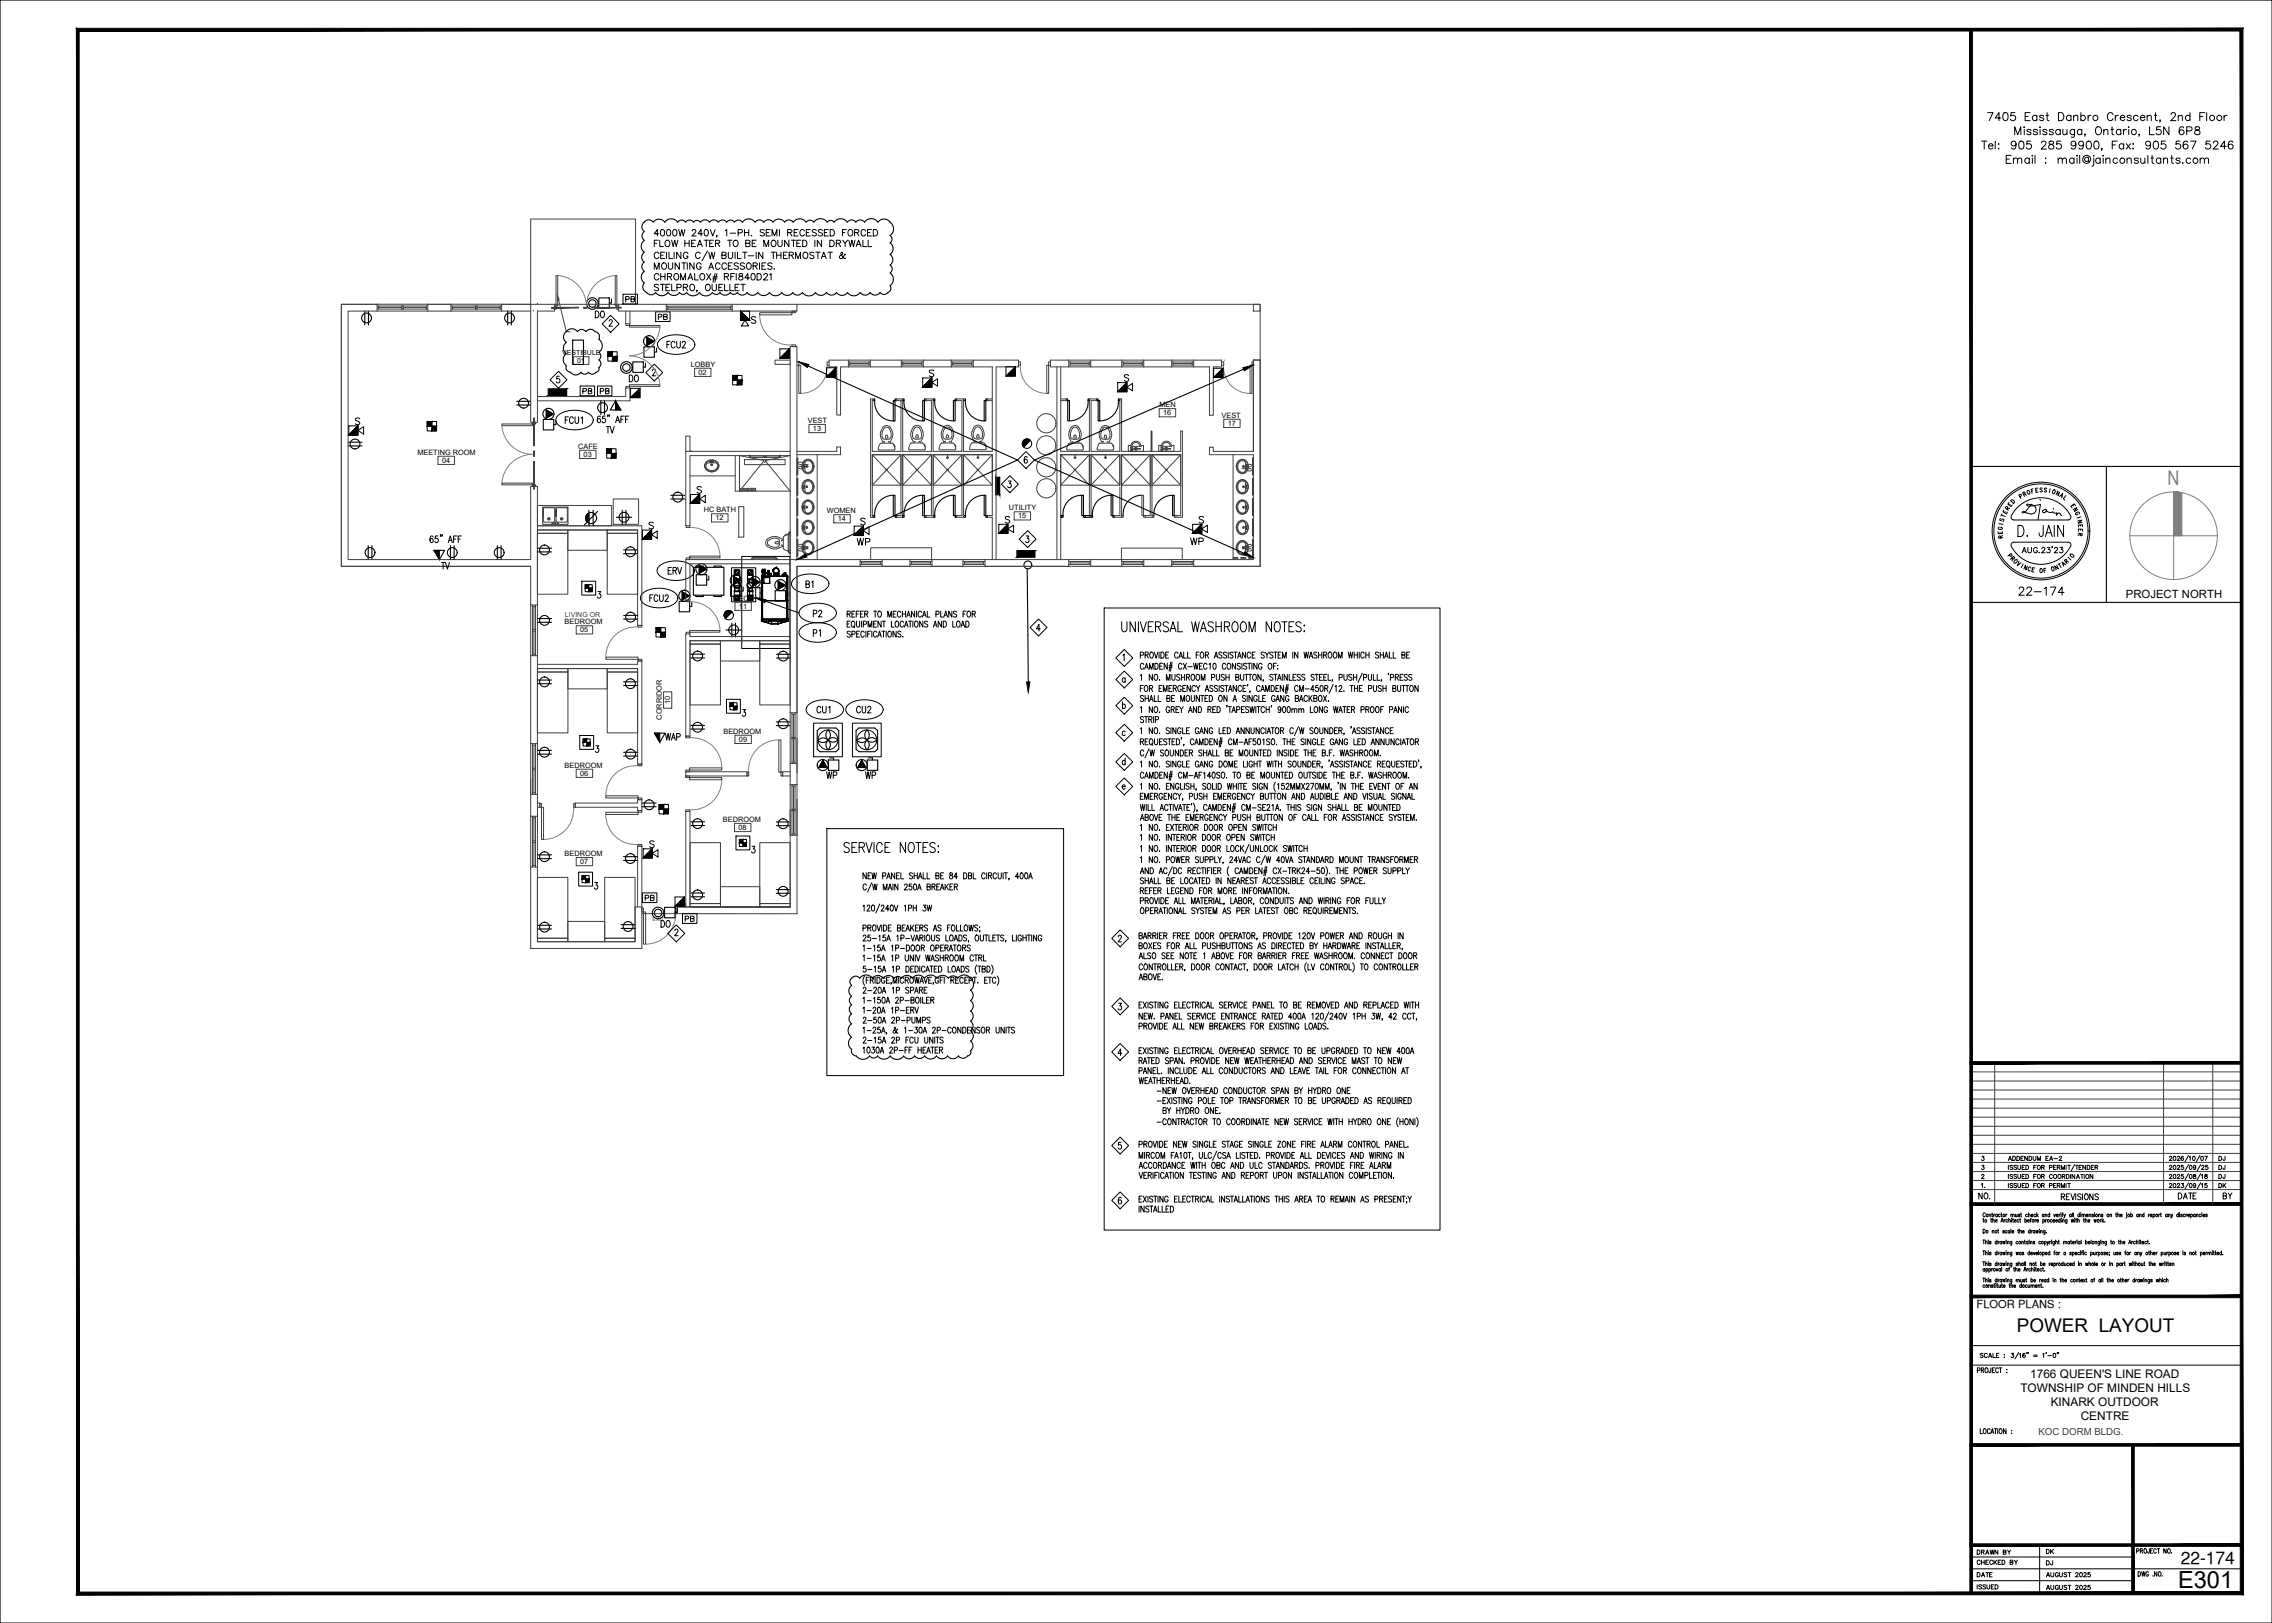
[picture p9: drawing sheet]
<svg xmlns="http://www.w3.org/2000/svg" width="1067mm" height="762mm" viewBox="0 0 1067 762" stroke-linecap="round" stroke-linejoin="round" font-family="sans-serif">
<defs><g id="words">
<text font-size="11.1" x="1023" y="745">E301</text>
<text font-size="9.6" fill="#808080" x="1018" y="228">N</text>
<text font-size="8.9" x="947" y="626">POWER LAYOUT</text>
<text font-size="8.8" x="947" y="253">D. JAIN</text>
<g font-size="8.4">
<text x="932" y="59">7405 East Danbro Crescent, 2nd Floor</text>
<text x="930" y="72">Tel: 905 285 9900, Fax: 905 567 5246</text>
<text x="526" y="298">UNIVERSAL WASHROOM NOTES:</text>
<text x="395" y="401">SERVICE NOTES:</text>
</g>
<text font-size="8.2" x="1024" y="734">22-174</text>
<text font-size="7.5" x="947" y="281">22-174</text>
<g font-size="6.6">
<text x="279" y="150">DO</text>
<text x="312" y="165">FCU2</text>
<text x="265" y="200">FCU1</text>
<text x="284" y="205">TV</text>
<text x="401" y="257">WP</text>
<text x="206" y="268">TV</text>
<text x="313" y="271">ERV</text>
<text x="377" y="277">B1</text>
<text x="304" y="284">FCU2</text>
<text x="381" y="300">P1</text>
<text x="383" y="336">CU1</text>
<text x="401" y="336">CU2</text>
<text x="312" y="349">WAP</text>
<text x="387" y="367">WP</text>
<text x="405" y="367">WP</text>
</g>
<text font-size="6.6" fill="#404040" x="295" y="181">DO</text>
<g font-size="6.2">
<text x="273" y="186">PB</text>
<text x="281" y="186">PB</text>
<text x="558" y="257">WP</text>
<text x="949" y="261">AUG.23'23</text>
<text x="381" y="291">P2</text>
<text x="309" y="436">DO</text>
<text x="928" y="564">NO.</text>
<text x="1022" y="564">DATE</text>
<text x="1043" y="564">BY</text>
</g>
<g font-size="5.7">
<text x="293" y="143">PB</text>
<text x="308" y="151">PB</text>
<text x="302" y="424">PB</text>
<text x="321" y="434">PB</text>
</g>
<g font-size="5.6">
<text x="953" y="647">1766 QUEEN'S LINE ROAD</text>
<text x="949" y="653">TOWNSHIP OF MINDEN HILLS</text>
<text x="963" y="660">KINARK OUTDOOR</text>
<text x="977" y="667">CENTRE</text>
</g>
<g font-size="5.3">
<text x="943" y="265">R</text>
<text x="968" y="266">R</text>
<text x="998" y="281">PROJECT NORTH</text>
<text x="942" y="546">ADDENDUM EA-2</text>
<text x="1041" y="550">DJ</text>
<text x="1041" y="546">DJ</text>
<text x="1041" y="555">DJ</text>
<text x="1041" y="559">DK</text>
<text x="927" y="731">DRAWN BY</text>
<text x="960" y="731">DK</text>
<text x="927" y="742">DATE</text>
<text x="960" y="742">AUGUST 2025</text>
<text x="960" y="748">AUGUST 2025</text>
</g>
<text font-size="5.2" x="928" y="614">FLOOR PLANS :</text>
<g font-size="4.9">
<text x="943" y="238">D</text>
<text x="939" y="242">E</text>
<text x="973" y="241">N</text>
<text x="927" y="736">CHECKED BY</text>
<text x="960" y="736">DJ</text>
<text x="927" y="747">ISSUED</text>
</g>
<text font-size="4.5" fill="#404040" x="957" y="674">KOC DORM BLDG.</text>
<g font-size="4.4">
<text x="939" y="244">T</text>
<text x="974" y="243">G</text>
<text x="942" y="262">P</text>
<text x="971" y="263">O</text>
<text x="933" y="559" transform="rotate(-90 933 559)">1.</text>
</g>
<g font-size="4">
<text x="937" y="252">E</text>
<text x="975" y="249">E</text>
<text x="975" y="251">E</text>
</g>
<g font-size="3.5">
<text x="324" y="172">LOBBY</text>
<text x="328" y="176">02</text>
<text x="544" y="191">MEN</text>
<text x="546" y="195">16</text>
<text x="574" y="196">VEST</text>
<text x="379" y="199">VEST</text>
<text x="382" y="202">13</text>
<text x="576" y="200">17</text>
<text x="196" y="213">MEETING ROOM</text>
<text x="272" y="211">CAFE</text>
<text x="274" y="215">03</text>
<text x="208" y="217">04</text>
<text x="474" y="240">UTILITY</text>
<text x="330" y="240">HC BATH</text>
<text x="336" y="244">12</text>
<text x="388" y="241">WOMEN</text>
<text x="393" y="245">14</text>
<text x="478" y="243">15</text>
<text x="974" y="244">I</text>
<text x="344" y="282">MECH</text>
<text x="347" y="286">11</text>
<text x="265" y="293">BEDROOM</text>
<text x="272" y="297">05</text>
<text x="315" y="331" transform="rotate(-90 315 331)">10</text>
<text x="311" y="338" transform="rotate(-90 311 338)">CORRIDOR</text>
<text x="340" y="344">BEDROOM</text>
<text x="347" y="348">09</text>
<text x="265" y="360">BEDROOM</text>
<text x="272" y="364">06</text>
<text x="339" y="386">BEDROOM</text>
<text x="347" y="390">08</text>
<text x="265" y="402">BEDROOM</text>
<text x="272" y="406">07</text>
</g>
<g font-size="3.3">
<text x="264" y="167">VESTIBULE</text>
<text x="271" y="170">01</text>
</g>
<text font-size="3.3" fill="#404040" x="265" y="290">LIVING OR</text>
<text font-size="3.1" x="938" y="247">I</text>
<text font-size="2.4" fill="#404040" x="306" y="433">EXIT</text>
</g></defs>
<!-- layer: M-NOTES -->
<g fill="none" stroke="#000" stroke-width=".47">
<path d="M307 114h1M309 113h-2v3M309 119a1.1 1.1 0 0 0-1-1 1.1 1.1 0 0 0-1 2 1.1 1.1 0 0 0 1 1 1.1 1.1 0 0 0 1 0M309 110h-2l2-2v3M310 113v3h2M310 120h1M312 118h-2v3h2M313 118v3M314 118v3h2M315 113l1 3 1-3 1 3v-3M317 118v3M319 108v3l1-3 1 3 1-3"/>
<path d="M320 118v3l-2-3v3M322 114h2M322 113v3M323 119a1.1 1.1 0 0 0-1-1 1.1 1.1 0 0 0-1 2 1.3 1.3 0 0 0 0 1 1.3 1.3 0 0 0 2 0v-1h-1M324 113v3M325 114h1M325 108h1l1 1-2 2h2M327 113h-2v3h2M327 116l2-3 1 3M328 115h1M329 119a1.1 1.1 0 0 0-2-1 1.1 1.1 0 0 0 0 2 1.1 1.1 0 0 0 0 1 1.1 1.1 0 0 0 2 0M330 110h-2l1-2v3"/>
<path d="M331 113h2M332 113v3M332 118l-2 4M333 118l1 3v-3l1 3 1-3M333 114h1M334 108l1 3 1-3M335 113h-2v3h2M336 114h2v-1h-2v3M337 111h-1M337 114l1 2M339 120h2v-1l-2-1v3h2v-1h-1M341 108v3"/>
<path d="M342 113h2M342 118v3h1h1v-3M343 113v3M343 109h2M345 118v3M346 118v3h2M347 109h1v-1h-1v3M349 118h2M350 108v3M350 109h2M350 118v3M350 114h2v-1h-2v3h2v-1l-1-1"/>
<path d="M352 108v3M353 110v1M353 114h1M355 113h-2v3h2M355 118v3M358 118v3l-2-3v3M359 116v-3l1 3 1-3v3M359 108h-1h-1l2 2-1 1-1-1M360 109h1M362 108h-2v3h2M362 118h2M363 111v-3l1 3 1-3v3"/>
<path d="M363 118v3M365 120h2M365 118v3M365 113v2l1 1 1-1v-2M366 108v3M367 118v3M368 120h1M370 118h-2v3h2M370 109h2v-1h-2v3M370 113v3l-2-3v3M371 120h1l1-1-2-1v3M371 109l1 2"/>
<path d="M372 113h2M372 120l1 1M373 113v3M373 109h1M374 114h1M375 108h-2v3h2M376 113h-2v3h2M377 113h1a1.6 1.6 0 0 1 1 1 1.6 1.6 0 0 1-1 2h-1zM378 108a1.1 1.1 0 0 0-2 0 1.1 1.1 0 0 0 0 1v1a1.1 1.1 0 0 0 0 1 1.1 1.1 0 0 0 2-1M379 109h1M380 108h-1v3h1M382 119h-2l2 1v1h-1h-1"/>
<path d="M383 113v3M383 118h2M383 108h-1l-1 1h2v1v1l-2-1M384 118v3M386 113v3l-2-3v3M386 108h-2v1h2v1l-1 1-1-1M387 109h1M389 118h2M389 108h-2v3h2M390 113h1a1.6 1.6 0 0 1 1 1 1.6 1.6 0 0 1-1 2h-1zM390 108h1a1.6 1.6 0 0 1 1 1 1.6 1.6 0 0 1-1 2h-1zM390 118v3"/>
<path d="M393 114h1l1-1h-2v3M394 114l1 2M396 109h1M396 113l1 1 1-1M397 114v2M397 120v-1a1.8 1.8 0 0 1-3 2v-1l2-1-1-1v2l1 1h1M397 108h-1v3M399 113v3l1-3 1 3v-3M401 109h2v-1h-2v3M402 116l1-3 1 3M402 109l1 2M402 115h2"/>
<path d="M405 113v3h2M406 108a1.1 1.1 0 0 0-1 0 1.1 1.1 0 0 0-1 1v1a1.1 1.1 0 0 0 1 1 1.1 1.1 0 0 0 1-1M407 109h1M408 113v3h1M409 108h-2v3h2M410 108h1a1.6 1.6 0 0 1 1 1 1.6 1.6 0 0 1-1 2h-1zM307 126v-3l1 3 1-3v3M309 134l-1-1-1 1 2 1v1h-2M309 129a1.1 1.1 0 0 0-1-1 1.1 1.1 0 0 0-1 2 1.1 1.1 0 0 0 1 1 1.1 1.1 0 0 0 1 0M310 133h2M310 128v3M310 130h2"/>
<path d="M311 133v3M312 128v3M313 135h1M313 130h2v-1l-2-1v3M314 123v3h1h1v-3M314 130l1 1M315 133h-2v3h2M315 133v3h2M318 135h2v-1l-2-1v3M319 123v3l-2-3v3M320 131v-3l1 3 1-3v3M320 123h2"/>
<path d="M321 135h2v-1l-2-1v3M321 123v3M322 135l1 1M323 123v3M323 131l1-3 1 3M323 130h2M326 123v3l-2-3v3M326 128v3h2M327 136v1M329 124a1.1 1.1 0 0 0-1-1 1.1 1.1 0 0 0-1 2 1.1 1.1 0 0 0 1 1 1.1 1.1 0 0 0 1-1h-1M332 128l2 3M333 126l1-3 1 3"/>
<path d="M333 125h2M334 128l-2 3M334 133v3h1h1v-3M335 131h2M335 130h2M336 128l-1 4M337 128l-1 4M338 135h1M338 124a1.1 1.1 0 0 0-1-1 1.1 1.1 0 0 0-1 2 1.1 1.1 0 0 0 1 1 1.1 1.1 0 0 0 1 0M339 133h-1v3h1M340 130h2v-1l-2-1v3M340 133v3h2"/>
<path d="M341 124a1.1 1.1 0 0 0-1-1 1.1 1.1 0 0 0-1 2 1.1 1.1 0 0 0 1 1 1.1 1.1 0 0 0 1 0M341 130l1 1M342 125h1M343 133v3h1M343 130h1M344 123h-2v3h2M345 128h-2v3M345 135h1M346 128v3M347 124l-1-1-1 1 2 2h-1h-1M347 133h-2v3h2M347 129a1.6 1.6 0 0 1 2 2h-2a1.2 1.2 0 0 1 0-1 1.2 1.2 0 0 1 2-1z"/>
<path d="M348 133h2M349 133v3M350 124l-1-1-1 1 2 2h-1h-1M351 120h3M352 130h-2l1-2v3M354 125h1v-1l-1-1v3M355 125l1 1M355 128h1a1.6 1.6 0 0 1 2 2 1.6 1.6 0 0 1-2 1h-1zM357 123v3M358 125h1M359 129v-1l1 1-2 2h3M360 123h-2v3h2"/>
<path d="M361 129l1-1v3M363 124l-1-1-1 1 2 2h-1h-1M364 126h.1M374 121v-3l1 3 1-3v3M386 121l1-3 1 3M386 120h2M343 267h12v16h-12z"/>
<circle cx="311" cy="109" r="1.4"/>
<circle cx="313" cy="114" r="1.4"/>
<circle cx="314" cy="109" r="1.4"/>
<circle cx="317" cy="109" r="1.4"/>
<circle cx="332" cy="109" r="1.4"/>
<circle cx="345" cy="114" r="1.4"/>
<circle cx="363" cy="114" r="1.4"/>
<circle cx="378" cy="120" r="1.4"/>
<circle cx="399" cy="109" r="1.4"/>
<circle cx="312" cy="125" r="1.4"/>
<circle cx="318" cy="130" r="1.4"/>
<circle cx="325" cy="135" r="1.4"/>
<circle cx="330" cy="130" r="1.4"/>
<circle cx="332" cy="135" r="1.4"/>
<circle cx="352" cy="125" r="1.4"/>
<circle cx="354" cy="130" r="1.4"/>
</g>
<!-- layer: ETEXT -->
<g fill="none" stroke="#000" stroke-width=".47">
<path d="M283 152l4-4 4 4-4 4zM286 151l1-1v1l-1 2h2M355 149h-1h-1v1l2 1-1 1-1-1M258 178l4-4 4 4-4 4zM263 177h-2v1a1 1 0 0 1 2 0 .9 .9 0 0 1 0 1 1 1 0 0 1-2 0M303 175l4-4 4 4-4 4zM306 174l1-1 1 1-2 2h2M438 174h-2l2 2v1l-2-1M530 176h-1h-1l2 2-1 1h-1M169 197l-1-1-1 1 2 1-1 1h-1M282 196v-1a1.4 1.4 0 0 0-2 2 1.4 1.4 0 0 0 2 1 .9 .9 0 0 0 0-1 .9 .9 0 0 0-1 0h-1M284 195h-1v2a.9 .9 0 0 1 1 0 .9 .9 0 0 1 0 1 .9 .9 0 0 1-1 0"/>
<path d="M285 195v1M286 195v1M289 198l1-3 1 3M292 197h1M293 195h-1v3M294 197h1M295 195h-1v3M478 216l4-4 4 4-4 4zM482 215v-1a1.5 1.5 0 0 0-1 2 1.5 1.5 0 0 0 1 1 .9 .9 0 0 0 0-1 .9 .9 0 0 0-1 0M329 229v-1l-2 1 2 2v1l-2-1M470 227l4-4 4 4-4 4zM473 226h2l-1 1a.9 .9 0 0 1 1 1 1 1 0 0 1-2 0"/>
<path d="M203 252a1.4 1.4 0 0 0-1 1 1.4 1.4 0 0 0 1 2 1 1 0 0 0 0-2 .9 .9 0 0 0-1 0v1M206 252h-2v1a1 1 0 0 1 2 0 .9 .9 0 0 1-1 1 .9 .9 0 0 1-1 0M207 251v1M208 251l-1 1M210 255l1-3 1 3M211 254h1M213 253h1M215 252h-2v3M215 253h1M217 252h-2v3M307 246l-2-1v1l2 1v1h-1h-1M406 244l-1-1-1 1 2 2h-1h-1"/>
<path d="M474 243l-1-1-1 1v1h2v1l-1 1-1-1M479 253l4-4 3 4-3 4zM482 252h1l-1 1a.9 .9 0 0 1 1 1 .9 .9 0 0 1-1 0M565 243l-1-1-1 1 2 1v1l-1 1-1-1M281 278h1l-1 1a.9 .9 0 0 1 1 1 .9 .9 0 0 1-1 0M398 288h1v-1h-1v3M398 293h1M399 288v2M399 292h-1v2h1M399 297h-1l1 1v1h-1M400 298h1v-2h-1v3M400 288h1"/>
<path d="M400 292a1.3 1.3 0 0 1 1 1 1.3 1.3 0 0 1-1 1v-1zM401 294v1M401 287h-1v3h1M402 288h1M402 292v2h1h1v-2M402 298h1M403 287h-1v3M404 296h-2v3h2M404 288h1M405 292v2M405 293h2v-1h-2v2M405 287h-1v3h1"/>
<path d="M406 297a.8 .8 0 0 0-1-1 .8 .8 0 0 0-1 1v1a.8 .8 0 0 0 1 1 .8 .8 0 0 0 1-1M406 288h1v-1h-1v3M407 296v3M407 288l1 2M407 298h1M408 294v-2v2l1-2v2M409 296h-2v3M409 296v3M410 287h2M410 293h1M411 287v3M412 292h-2v2h2"/>
<path d="M412 297a.8 .8 0 0 0-1-1 .8 .8 0 0 0-1 1v1a.8 .8 0 0 0 1 1 .8 .8 0 0 0 1-1M412 299l1-3 1 3M412 298h2M414 292v2l-2-2v2M414 296h2M414 292h2M415 296v3M415 292v2M416 296v3M417 290v-3l1 3 1-3v3M417 296a1.4 1.4 0 0 1 2 2 1.3 1.3 0 0 1-2 1v-1zM419 292v2h1"/>
<path d="M419 288h1M421 292a1.3 1.3 0 0 1 1 1 1.3 1.3 0 0 1-1 1l-1-1zM421 287h-2v3h2M421 296v3l-2-3v3M423 288a.8 .8 0 0 0-1-1 .8 .8 0 0 0-1 1v1a.8 .8 0 0 0 1 1 .8 .8 0 0 0 1-1M423 297h-1l1 1v1h-1M424 288h1M424 287v3M424 299h.1M424 292a.8 .8 0 0 0-1 0 .8 .8 0 0 0 0 1 .8 .8 0 0 0 0 1 .8 .8 0 0 0 1 0M425 294l1-2v2M425 293h1"/>
<path d="M425 287v3M426 290l1-3v3M426 289h1M427 292h1M427 292v2M429 292v2M429 287v3l-1-3v3M430 292a1.3 1.3 0 0 1 1 1 1.3 1.3 0 0 1-1 1l-1-1zM430 287v3M433 288a.8 .8 0 0 0-1-1 .8 .8 0 0 0-1 1v1a.8 .8 0 0 0 1 1 .8 .8 0 0 0 1-1M433 290l1-3 1 3M433 292v2l-1-2v2"/>
<path d="M433 289h2M435 287v3h2M436 292h-2l2 2h-1h-1M438 294l1-2 1 2M439 293h1M439 288h2v-1h-2v3M442 287v3h1M442 292v2l-1-2v2M443 292a1.4 1.4 0 0 1 1 1 1.4 1.4 0 0 1-1 1zM443 290l1-3 1 3M444 289h1M447 287v3l-2-3v3"/>
<path d="M447 292v2h2M449 287h-1v1l1 1h-1M450 292a1.3 1.3 0 0 1 1 1 1.3 1.3 0 0 1-1 1l-1-1zM451 294l1-2 1 2M452 293h1M452 288h1M453 292a1.4 1.4 0 0 1 2 1 1.4 1.4 0 0 1-2 1zM454 287h-2v3M454 287h1a1.2 1.2 0 0 1 1 1 1.2 1.2 0 0 1-2 1zM456 288h2v-1h-2v3M457 288l1 2M484 295l4-4 4 4-4 4z"/>
<path d="M488 295h-1l1-2v3M518 285h158v293h-158zM524 309l4-4 4 4-4 4zM524 319l4-4 4 4-4 4zM527 308l1-1v3M528 319v-1a.9 .9 0 0 0-1 1 .9 .9 0 0 0 1 1M528 318v2M535 308h2v-2h-2v3M535 317h1v2M537 312a.8 .8 0 0 0-1-1 .8 .8 0 0 0-1 1v1a.8 .8 0 0 0 1 1 .8 .8 0 0 0 1 0M537 314l1-3 1 3M538 308l1-1v-1h-1v3"/>
<path d="M538 313h1M538 308l1 1M540 314v-3l1 3v-3v3M540 306a1.4 1.4 0 0 1 2 2 1.3 1.3 0 0 1-2 1v-1zM541 317v2l-1-2v2M542 306l1 3 1-3M542 317h1a1.2 1.2 0 0 1 1 1 1.2 1.2 0 0 1-2 1zM542 311a1.4 1.4 0 0 1 2 2 1.4 1.4 0 0 1-2 1zM544 306v3M544 319h.1M545 313h.1M545 306a1.4 1.4 0 0 1 2 2 1.4 1.4 0 0 1-2 1z"/>
<path d="M546 311h-1v3h1M547 308h1M548 319v-2l1 2v-2v2M548 311v3l-1-3v3M549 306h-2v3h2M549 313h1M550 311l-1 4M550 317v2h1h1v-2M550 311v4M553 307a.8 .8 0 0 0-1-1 .8 .8 0 0 0 0 1v1a.8 .8 0 0 0 0 1 .8 .8 0 0 0 1-1M554 309v-3l1 3M554 308h1"/>
<path d="M554 317h-2l2 2h-1h-1M555 317v2M555 318h1M555 312a.8 .8 0 0 0-1-1 .8 .8 0 0 0-1 1v1a.8 .8 0 0 0 1 1 .8 .8 0 0 0 1 0M556 311l1 3M556 306v3h1M556 317v2M557 318h1v-1h-1v2M557 311l-1 3M558 306v3h1M558 313h2M558 318l1 1"/>
<path d="M560 317a1.2 1.2 0 0 1 1 1 1.2 1.2 0 0 1-2 1zM560 311l1 3v-3l1 3 1-3M562 308h1M563 306h-1v3M563 313h1M564 306a1.3 1.3 0 0 1 1 2 1.3 1.3 0 0 1-1 1l-1-1zM564 319v-2l1 2 1-2v2M565 311h-2v3h2M566 308l1-1v-1h-1v3M567 312a.8 .8 0 0 0-1-1 .8 .8 0 0 0-1 1v1a.8 .8 0 0 0 1 1 .8 .8 0 0 0 1 0M567 308v1M568 312v-1v3"/>
<path d="M569 318h1v-1h-1v2M570 312a1.3 1.3 0 0 1 1 1 1.3 1.3 0 0 1-1 1zM570 309l1-3 1 3M570 308h2M571 317v2h1h1v-2M574 307l-1-1v1l1 1v1h-1h-1M575 317h-2l2 2h-2M576 312a1.1 1.1 0 0 0-2-1 .8 .8 0 0 0 0 1v1a.8 .8 0 0 0 1 1 .8 .8 0 0 0 1 0M576 318h1M576 317v2M576 307l-1-1v1l1 1v1h-1h-1M577 312v-1a1.2 1.2 0 0 1 1 2 1.2 1.2 0 0 1-2 1z"/>
<path d="M577 306v3M577 317v2M579 307l-1-1v1l1 2h-1h-1M579 306h2M580 306v3M580 311v3l-1-3v3M580 318h2v-1h-2v2h2v-1h-1M581 309l1-3 1 3M581 308h1M582 312h-1l1 1v1h-1M582 317v2h1h1v-2M583 311v3"/>
<path d="M585 317h1M585 306v3l-2-3v3M585 317v2M585 312h-1l1 2h-1M586 311h1M586 317h2M587 311v3M587 317v2M587 307a.8 .8 0 0 0-1-1 .8 .8 0 0 0 0 1v1a.8 .8 0 0 0 0 1 .8 .8 0 0 0 1-1M588 311v3M588 308h1M589 306h-1v3h1"/>
<path d="M590 311v3l-1-3v3M592 317v2l-1-2v2M593 312a.8 .8 0 0 0-1-1 .8 .8 0 0 0-1 1v1a.8 .8 0 0 0 1 1 .8 .8 0 0 0 1-1h-1M593 319v1M594 307l-2-1v1l1 1 1 1h-1h-1M594 306l1 2v1M596 306l-1 2M596 312v-1a1.3 1.3 0 0 1 1 2 1.3 1.3 0 0 1-1 1l-1-1zM598 307l-1-1-1 1 2 1-1 1h-1M598 317h-2l2 2h-2M598 313h1M598 306h2"/>
<path d="M598 317h2M599 306v3M599 317v2M599 311h-1v3M600 319l1-2 1 2M600 312h.1M600 314h.1M600 308h1M600 318h1M602 306h-2v3h2M602 317v2M602 309v-3l1 3 1-3v3"/>
<path d="M604 317v2l-1-2v2M605 317v2h2M607 306v3M607 318h1M609 317h-2v2h2M609 306v3l-1-3v3M611 317h-2l2 2h-2M612 306l1 3v-3l1 3v-3M613 317h-2l2 2h-1h-1M615 309l1-3v3M615 308h1M617 317h-1l1 2h-1"/>
<path d="M618 317h1M618 317v2M618 307l-1-1v1l1 1v1h-1M619 308h2M619 306v3M620 318h.1M621 306v3M621 317h-1v2h1M621 308l2-1v-1h-2v3M622 318h.1M622 308l1 1M623 317h-1v2h1"/>
<path d="M624 317v2h1M624 306a1.3 1.3 0 0 1 1 2 1.3 1.3 0 0 1-1 1v-1zM626 319l-1 1M626 306a1.4 1.4 0 0 1 2 2 1.3 1.3 0 0 1-2 1v-1zM628 309v-3l1 3 1-3v3M629 318h1v-1h-1v2M631 317v2h1l1-2M633 306l1 3v-3l1 3v-3M635 317h-2l2 2h-2M636 318h1M636 317v2M636 308h1"/>
<path d="M636 306v3M637 317v2M637 306v3M638 306v3M640 316l-2 4M640 318h2v-1h-2v2M641 307a.8 .8 0 0 0-1-1 .8 .8 0 0 0-1 1v1a.8 .8 0 0 0 1 1 .8 .8 0 0 0 1-1M641 308h2M641 306v3M642 317l1 2h1v-2M643 306v3M645 317v2h1"/>
<path d="M647 317v2h1M647 307l-1-1v1l1 1v1h-1M648 308h2M648 306v3M649 319v1M650 306v3M650 309l1-3 1 3M650 308h2M652 316v1M652 306v3h2M653 318h1v-1h-1v2M654 306v3h1"/>
<path d="M655 318h1l1-1h-2v2M656 318l1 1M657 318h1M658 308l2-1v-1h-2v3h2l-1-1M659 317h-2v2h2M660 308h1M661 317h-2l2 2h-2M662 306h-2v3h2M663 317h-2l2 2h-1h-1M349 333h1l-1 1a1.1 1.1 0 0 1 1 2 1 1 0 0 1-2 0M524 331l4-4 4 4-4 4zM527 331a.9 .9 0 0 1 1 1 .9 .9 0 0 1-1 0"/>
<path d="M527 330v3M535 332h1v3M535 323h1M537 322h-2v3M537 327h-1h-1l2 1a.8 .8 0 0 1 0 1 1 1 0 0 1-2 0M537 337h-1v1h1v1h-1h-1M537 336h2M538 327v2M538 328h1M538 322a1.4 1.4 0 0 1 1 1 1.4 1.4 0 0 1-1 2l-1-1zM538 336v3M539 327v2"/>
<path d="M539 338h2v-1l-2-1v3M540 323h1v-1h-1v3M540 329l1-2v2M540 328h1M540 338l1 1M540 323l1 2M541 332v3l-1-3v3M542 336v3M542 327v2h1M542 332h1a1.3 1.3 0 0 1 1 1 1.3 1.3 0 0 1-2 1zM543 338h1v-1l-1-1v3M544 327v2h1"/>
<path d="M544 323h1M544 334h.1M546 322h-2v3h2M546 325v-3l1 3 1-3v3M548 328h1v-1h-1v2h1v-1M549 323h1M549 332a.8 .8 0 0 0-1 0 .8 .8 0 0 0 0 1v1a.8 .8 0 0 0 0 1 .8 .8 0 0 0 1-1M550 333h1v-1h-1v3M550 328h1M550 322h-1v3h1M551 333v2M551 323h1v-1h-1v3"/>
<path d="M552 327h-2v2h2M552 323v2M552 333h1M554 332h-2v3h2M554 332l1 1v2M554 329v-2l1 2 1-2v2M555 322a.8 .8 0 0 0-1 0 .8 .8 0 0 0-1 1v1a.8 .8 0 0 0 1 1 .8 .8 0 0 0 1-1h-1M555 323h1M556 332l-1 1M557 322h-2v3h2M557 327h1a1.3 1.3 0 0 1 1 1 1.3 1.3 0 0 1-2 1v-1zM558 335l1-3 1 3"/>
<path d="M558 334h1M559 322v3l-2-3v3M559 327v2h1h1v-2M561 322a.8 .8 0 0 0-1 0 .8 .8 0 0 0 0 1v1a.8 .8 0 0 0 0 1 .8 .8 0 0 0 1-1M562 322l1 1v2M562 332v3l-2-3v3M563 332a1.4 1.4 0 0 1 1 1 1.4 1.4 0 0 1-1 2zM563 327v2l-1-2v2M563 322v1M564 327h1M564 327v2M566 328h1"/>
<path d="M566 325l1-3 1 3M566 324h1M567 333h1v-1h-1v3M567 327h-1v2h1M568 327a1.4 1.4 0 0 1 1 1 1.4 1.4 0 0 1-1 1zM568 333l1 2M569 333h1M570 322h-1h-1l1 2v1l-1-1M571 332h-2v3h2M571 332a1.4 1.4 0 0 1 2 1 1.4 1.4 0 0 1-2 2zM572 322h-1h-1l1 1v2l-1-1M572 322v3"/>
<path d="M573 327a1.3 1.3 0 0 1 1 1 1.3 1.3 0 0 1-1 1l-1-1zM575 322h-1h-1l1 1v2l-1-1M575 322h2M576 322v3M576 327v2l-1-2v2M576 331v1M577 332h1M577 325l1-3 1 3M577 324h1M577 332v3M578 335l1-3 1 3M579 334h1"/>
<path d="M579 329l1-2 1 2M579 328h1M581 322v3l-2-3v3M581 333h1v-1h-1v3M583 322a.8 .8 0 0 0-1 0 .8 .8 0 0 0-1 1v1a.8 .8 0 0 0 1 1 .8 .8 0 0 0 1-1M583 333h1M584 323h1M584 332h-1v3h1M585 327h-1h-1l2 1v1h-1h-1M585 322h-1v3h1M586 327v2M586 321v1"/>
<path d="M586 332h-1l1 1v1h-1M587 332v3l1-3v3l1-3M587 325h.1M588 327v2l-2-2v2M590 332v3M590 332h2M590 327a.8 .8 0 0 0-1 0 .8 .8 0 0 0 0 1 .8 .8 0 0 0 0 1 .8 .8 0 0 0 1-1M591 332v3M591 327v2h1M592 322a.8 .8 0 0 0-1 0 .8 .8 0 0 0-1 1v1a.8 .8 0 0 0 1 1 .8 .8 0 0 0 1-1M592 325l1-3 1 3M592 324h1"/>
<path d="M593 328h1M594 332a.8 .8 0 0 0-1 0 .8 .8 0 0 0-1 1v1a.8 .8 0 0 0 1 1 .8 .8 0 0 0 1-1M594 327h-1v2h1M594 325v-3l1 3 1-3v3M594 333h2M594 332v3M596 332v3M597 322a1.4 1.4 0 0 1 1 1 1.4 1.4 0 0 1-1 2zM597 331v1M599 327a.8 .8 0 0 0-1 0 .8 .8 0 0 0-1 1 .8 .8 0 0 0 1 1 .8 .8 0 0 0 1-1h-1M599 329l1-2 1 2M599 323h1"/>
<path d="M599 328h1M600 322h-1v3h1M601 333a.7 .7 0 0 1-1 0 .7 .7 0 0 1 0-1 .7 .7 0 0 1 1 0v2h-1M603 332a1.4 1.4 0 0 1 1 1 1.4 1.4 0 0 1-1 1zM603 322v3l-2-3v3M603 327v2l-2-2v2M603 324h2M604 323h1M604 321v5M605 332a1.3 1.3 0 0 1 1 1 1.3 1.3 0 0 1-1 1zM605 321l-1 5M605 327a.8 .8 0 0 0-1 0 .8 .8 0 0 0 0 1 .8 .8 0 0 0 0 1 .8 .8 0 0 0 1-1"/>
<path d="M607 333h1v2M607 333v2M608 333h1v2M608 328h1l1-1h-2v2h2l-1-1M609 322a.8 .8 0 0 0-1 0 .8 .8 0 0 0 0 1v1a.8 .8 0 0 0 0 1 .8 .8 0 0 0 1-1M610 333h1v2M610 333v2M610 329l1-2 1 2M610 325v-3l1 3 1-3v3M610 328h2M611 333h1v2M613 323h2"/>
<path d="M614 327a.8 .8 0 0 0-1 0 .8 .8 0 0 0-1 1 .8 .8 0 0 0 1 1 .8 .8 0 0 0 1 0M615 327v2M615 328l1 1M615 332v3h2M616 327l-1 1M617 328h1v-1h-1v2h1v-1M617 324h-2l2-2v3M617 332h1a1.3 1.3 0 0 1 1 1 1.3 1.3 0 0 1-2 1zM619 322h-1v1a.8 .8 0 0 1 1 0 .8 .8 0 0 1 0 1 .8 .8 0 0 1-1 0M619 327h1a1.3 1.3 0 0 1 1 1 1.3 1.3 0 0 1-2 1v-1zM620 322a1.4 1.4 0 0 1 1 1 1.4 1.4 0 0 1-1 2zM621 332v3l-2-3v3"/>
<path d="M621 327l2 2M622 323h1v-1h-1v3M623 323l1 2M623 327l-2 2M623 332a.8 .8 0 0 0-1 0 .8 .8 0 0 0 0 1v1a.8 .8 0 0 0 1 1 .8 .8 0 0 0 0-1M624 329h.1M626 321l-2 5M626 332l1 3v-3l1 3v-3M627 322v3M629 335v-3l1 3M629 322a.7 .7 0 0 1 1 0 .7 .7 0 0 1 0 1l-1 2h1M629 334h1"/>
<path d="M630 332h2M631 324h.1M631 332v3M633 333h.1M634 322h1M634 332h-1v3h1M635 333h1v-1h-1v3M635 322v3M635 333l1 2M636 323h1M636 322v3M637 322v3"/>
<path d="M638 323h1M639 333h1v-1h-1v3M640 322h-2v3h2M641 333h2v-1h-2v3M642 333l1 2M643 323h1v-1h-1v3M644 332a1.3 1.3 0 0 1 1 1 1.3 1.3 0 0 1-1 1h-1zM645 322v2v1l1-1v-2M646 332a1.3 1.3 0 0 1 2 1 1.3 1.3 0 0 1-2 1zM648 333h1M649 322h-1h-1l2 2-1 1-1-1M649 323h2"/>
<path d="M649 322v3M650 332h-2v3M651 322v3M652 333h2v-1h-2v3M654 323h1v-1h-1v3l1-1v-1M654 335l1-3 1 3M655 334h1M656 322v2l1 1 1-1v-2M658 332v3l-1-3v3M658 322h2M659 322v3M659 332v3"/>
<path d="M660 322h1M661 322v3M661 332a.8 .8 0 0 0-1 0 .8 .8 0 0 0 0 1v1a.8 .8 0 0 0 0 1 .8 .8 0 0 0 1-1M662 322h1a1.4 1.4 0 0 1 1 1 1.4 1.4 0 0 1-2 2v-1zM666 322v3l-2-3v3M280 350h1l-1 1a1.1 1.1 0 0 1 1 2 .9 .9 0 0 1-1 0M524 344l4-4 4 4-4 4zM524 358l4-4 4 4-4 4zM528 344v-1a.9 .9 0 0 0-1 1 .9 .9 0 0 0 1 1M528 357a.9 .9 0 0 0-1 1 .9 .9 0 0 0 1 1M528 356v3M535 342h1v2"/>
<path d="M535 348h2v-1h-2v3M535 358l1-1v3M536 348l1 2M537 353a.8 .8 0 0 0-1-1 .8 .8 0 0 0-1 1v1a.8 .8 0 0 0 1 1 .8 .8 0 0 0 1-1M538 348h1M539 347h-1v3h1M539 352l-1 4M540 352v3l1-3 1 3v-3M540 347a1.2 1.2 0 0 1 1 1 1.2 1.2 0 0 1-1 1zM541 349v1M541 342v2l-1-2v2M541 357v3l-1-3v3"/>
<path d="M542 347v2l1 1v-1l1-2M542 342h1a1.2 1.2 0 0 1 1 1 1.2 1.2 0 0 1-2 1zM542 357h1a1.2 1.2 0 0 1 1 2 1.2 1.2 0 0 1-2 1zM544 344h.1M544 348h1M546 347h-2v3h2M546 353v-1l-1 1 1 1v1l-1-1M547 352h1a1.4 1.4 0 0 1 1 2 1.4 1.4 0 0 1-2 1v-1zM548 347h-1h-1l2 2-1 1-1-1M548 347h2M549 342h-1l1 2h-1M549 358h-1l1 2h-1"/>
<path d="M549 347v3M549 352l1 2v1l1-1v-2M550 342v2M550 357v3M550 348h1M552 347h-2v3h2M552 342v2l-1-2v2M552 357v3l-1-3v3M552 347a1.4 1.4 0 0 1 2 1 1.4 1.4 0 0 1-2 2zM553 352v3l-1-3v3M554 352a1.4 1.4 0 0 1 2 2 1.4 1.4 0 0 1-2 1zM555 342a.8 .8 0 0 0-1 0 .8 .8 0 0 0-1 1 .8 .8 0 0 0 1 1 .8 .8 0 0 0 1-1h-1"/>
<path d="M555 358a.8 .8 0 0 0-1-1 .8 .8 0 0 0-1 1v1a.8 .8 0 0 0 1 1 .8 .8 0 0 0 1-1h-1M555 346v1M555 342v2h2M555 357v3h2M556 350h.1M556 353h1M557 343h1M557 359h1M558 352h-2v3h2M558 353h2v-1h-2v3M558 342h-1v2h1M558 357h-1v3h1"/>
<path d="M559 353l1 2M561 348a.8 .8 0 0 0-1-1 .8 .8 0 0 0-1 1v1a.8 .8 0 0 0 1 1 .8 .8 0 0 0 1-1M561 350l1-3 1 3M561 349h1M563 342a.8 .8 0 0 0-1 0 .8 .8 0 0 0-1 1 .8 .8 0 0 0 1 1 .8 .8 0 0 0 1-1h-1M563 358a.8 .8 0 0 0-1-1 .8 .8 0 0 0-1 1v1a.8 .8 0 0 0 1 1 .8 .8 0 0 0 1-1h-1M563 350v-3l1 3 1-3v3M563 344l1-2 1 2M564 344h1M564 359h1M564 353v-1l-1 1 1 1v1l-1-1M565 353h2"/>
<path d="M565 352v3M566 347a1.4 1.4 0 0 1 1 1 1.4 1.4 0 0 1-1 2zM567 352v3M567 342v2l-1-2v2M567 357v3l-1-3v3M567 355l1-3 1 3M567 354h2M568 348h1M569 342a.8 .8 0 0 0-1 0 .8 .8 0 0 0 0 1 .8 .8 0 0 0 1 1 .8 .8 0 0 0 0-1M569 352v3h2M569 358a.8 .8 0 0 0-1-1 .8 .8 0 0 0 0 1v1a.8 .8 0 0 0 1 1 .8 .8 0 0 0 0-1M569 347h-1v3h1"/>
<path d="M571 352v3h2M572 347v3l-2-3v3M572 349h2M572 342v2h2M572 357a1.4 1.4 0 0 1 2 2 1.4 1.4 0 0 1-2 1zM572 348h2M573 346l-1 5M574 346l-1 5M574 343h1M575 357a1.2 1.2 0 0 1 1 2 1.2 1.2 0 0 1-1 1zM575 353h2v-1h-2v3h2l-1-2M576 342h-2v2h2"/>
<path d="M576 342a1.4 1.4 0 0 1 2 1 1.4 1.4 0 0 1-2 1zM578 353h.1M578 348a.8 .8 0 0 0-1-1 .8 .8 0 0 0 0 1v1a.8 .8 0 0 0 0 1 .8 .8 0 0 0 1-1M579 352h-1v3h1M579 350v-3l1 3 1-3v3M580 359h.1M580 344l1-2 1 2M581 344h1M581 357h-1v3h1M582 348h2M582 355v-3l1 3 1-3v3M584 357v3h1"/>
<path d="M584 350l1-3 1 3M584 342v2l-1-2v2M585 349h1M585 352a1.4 1.4 0 0 1 1 2 1.4 1.4 0 0 1-1 1l-1-1zM586 357v3M586 348h1M587 342v2l-2-2v2M587 352v2v1l1-1v-2M587 342l1 2h1v-2M588 347h-2v3M588 358a.8 .8 0 0 0-1-1 .8 .8 0 0 0-1 1v1a.8 .8 0 0 0 1 1 .8 .8 0 0 0 1-1M589 359h1"/>
<path d="M589 357v3M590 347h-2v1a1 1 0 0 1 2 0 .8 .8 0 0 1-1 1 .8 .8 0 0 1-1 0M590 357v3M591 352v3l-2-3v3M591 347a1.3 1.3 0 0 1 1 1 1.3 1.3 0 0 1-1 2zM591 357h1M591 352h2M591 342v2l-1-2v2M592 357v3M592 352v3M593 347v3M593 353h1"/>
<path d="M594 342a.8 .8 0 0 0-1 0 .8 .8 0 0 0-1 1 .8 .8 0 0 0 1 1 .8 .8 0 0 0 1 0M594 342v2M595 352h-2v3h2M595 344l1-2 1 2M595 357v3l1-3 1 3v-3M595 352a1.4 1.4 0 0 1 2 2 1.4 1.4 0 0 1-2 1zM595 344h1M596 347h-1v1l1 1h-1M597 342h1M598 342v2M598 357v3M598 357h2"/>
<path d="M599 357v3M599 342a1.2 1.2 0 0 1 2 1 1.2 1.2 0 0 1-2 1zM599 349h.1M600 352v3M600 359h2M600 357v3M601 343h2v-1h-2v2M602 357v3M602 343l1 1M602 352v3l-1-3v3M602 347h2M603 347v3"/>
<path d="M604 353v-1l-1 1 1 1v1l-1-1M604 348h2M604 347v3M605 352v3M606 347v3M606 352a1.4 1.4 0 0 1 1 2 1.4 1.4 0 0 1-1 1zM606 358h-1l1 1v1h-1M607 348h1M607 342a.8 .8 0 0 0-1 0 .8 .8 0 0 0 0 1 .8 .8 0 0 0 0 1 .8 .8 0 0 0 1 0M607 357h1a1.3 1.3 0 0 1 1 2 1.3 1.3 0 0 1-2 1v-1zM608 347h-1v3h1M608 353h1"/>
<path d="M609 357v3h1h1v-3M610 352h-2v3h2M610 341l-2 4M610 342l1 2v-2l1 2v-2M612 352h2M612 347h-1v1l1 1h-1M613 352v3M613 347v3M613 357v3l-1-3v3M614 357a1.4 1.4 0 0 1 2 2 1.4 1.4 0 0 1-2 1zM614 353h2M614 352v3"/>
<path d="M615 347v3l-1-3v3M616 352v3M616 359h1M617 342h-2l2 2h-1h-1M617 353h.1M618 342a1.3 1.3 0 0 1 1 1 1.3 1.3 0 0 1-1 1l-1-1zM618 357h-2v3h2M618 348a.8 .8 0 0 0-1-1 .8 .8 0 0 0-1 1v1a.8 .8 0 0 0 1 1 .8 .8 0 0 0 1-1h-1M618 352h-1v3h1M618 359h2v-2h-2v3M619 347v3h1M619 359l1 1"/>
<path d="M620 342v2h1v-2M620 348h1M621 353h1v-1h-1v3h1v-2M622 347h-2v3h2M623 355h.1M624 342v2l-2-2v2M624 357v1M624 353h1M624 342a1.4 1.4 0 0 1 2 1 1.4 1.4 0 0 1-2 1zM625 359h1M626 352h-2v3M626 348a.8 .8 0 0 0-1-1 .8 .8 0 0 0 0 1v1a.8 .8 0 0 0 0 1 .8 .8 0 0 0 1-1"/>
<path d="M626 355h.1M627 350l1-3v3M627 343h1M627 349h1M628 342h-1v2h1M628 358h-1l1 2h-1M629 343h1v-1h-1v2M629 352l1 3v-3l1 3v-3M629 343l1 1M630 347v3l-1-3v3M630 358h-1l1 1v1h-1M631 344v1"/>
<path d="M631 357v3M632 355l1-3v3M632 354h1M633 348a.8 .8 0 0 0-1-1 .8 .8 0 0 0-1 1v1a.8 .8 0 0 0 1 1 .8 .8 0 0 0 1-1h-1M633 358h-1l1 1v1h-1M634 357h1M634 341v1M635 357v3M635 344l1-2 1 2M635 353v-1l-1 1 1 1v1l-1-1M635 344h1M636 347v3h1"/>
<path d="M636 359h1M636 352v3M636 353h2M638 348h.1M638 352v3M638 353h2v-1h-2v3M639 342h-2l2 2h-2M639 347h-1v3h1M639 353l1 2M639 357v3l-1-3v3M640 347a1.4 1.4 0 0 1 1 1 1.4 1.4 0 0 1-1 2zM641 342h-2l2 2h-1h-1"/>
<path d="M641 352a1.4 1.4 0 0 1 1 2 1.4 1.4 0 0 1-1 1v-1zM642 342v2M642 358a.8 .8 0 0 0-1-1 .8 .8 0 0 0-1 1v1a.8 .8 0 0 0 1 1 .8 .8 0 0 0 1-1M642 359h1M643 352h1a1.4 1.4 0 0 1 1 2 1.4 1.4 0 0 1-2 1v-1zM644 342h-2l2 2h-1h-1M644 350l1-3v3M644 357h-2v3h2M644 349h1M644 342h2M645 342v2M645 355v-3l1 3 1-3v3"/>
<path d="M646 344l1-2 1 2M646 344h1M647 359h1v-2h-1v3M648 359v1M648 347v3l-2-3v3M648 355h.1M649 359h1M650 342v2l-2-2v2M650 347v3l-2-3v3M650 357h-1v3h1M651 347v2v1l1-1v-2M651 357h1a1.3 1.3 0 0 1 1 2 1.3 1.3 0 0 1-2 1v-1z"/>
<path d="M652 360h1M652 342a.8 .8 0 0 0-1 0 .8 .8 0 0 0-1 1 .8 .8 0 0 0 1 1 .8 .8 0 0 0 1 0M653 343h1M653 357v2l1 1h1v-3M654 342h-1v2h1M655 347v3l-2-3v3M656 359h1M657 348a.8 .8 0 0 0-1-1 .8 .8 0 0 0-1 1v1a.8 .8 0 0 0 1 1 .8 .8 0 0 0 1-1M657 357h-1v3h1M658 347v3M658 350l1-3 1 3M659 349h1"/>
<path d="M659 358h-1l1 2h-1M660 357h1M660 347h2M660 357v3M661 347v3M662 359h1M663 347a1.2 1.2 0 0 1 1 1 1.2 1.2 0 0 1-2 1zM663 357h-1v3h1M664 357a1.4 1.4 0 0 1 1 2 1.4 1.4 0 0 1-1 1zM665 348h1v-1h-1v3M665 348l1 2M666 357v1"/>
<path d="M524 369l4-4 4 4-4 4zM527 369h1a.9 .9 0 0 0-1 0 .9 .9 0 0 0 0 1 .9 .9 0 0 0 1 0M535 368h1v3M535 378l1 2 1-2v2l1-2M535 374h1M537 372h-2v3h2M537 363a.8 .8 0 0 0-1 0 .8 .8 0 0 0-1 1 .8 .8 0 0 0 1 1 .8 .8 0 0 0 1 0M537 365l1-2 1 2M537 375v-3l1 3 1-3v3M538 364h1M538 378v2M539 378v2h1"/>
<path d="M540 365v-2l1 2v-2v2M540 374h1M541 378v2h1M541 368v3l-1-3v3M541 372h-1v3h1M542 374h1v-1l-1-1v3M542 368h1a1.2 1.2 0 0 1 1 1 1.2 1.2 0 0 1-2 1zM542 363a1.4 1.4 0 0 1 2 1 1.4 1.4 0 0 1-2 1zM543 374l1 1M544 360h.1M544 370h.1M545 364h.1"/>
<path d="M545 380h1M546 373a.8 .8 0 0 0-1-1 1.1 1.1 0 0 0-1 2 .8 .8 0 0 0 1 1 .8 .8 0 0 0 1-1h-1M546 363h-1v2h1M547 374h.1M548 369h1M548 372h-1v3h1M548 363v2l-1-2v2M548 378a.8 .8 0 0 0-1 0 .8 .8 0 0 0 0 1 .8 .8 0 0 0 0 1 .8 .8 0 0 0 1 0M549 365h1M549 378h1M549 364h1M549 368h-1v3h1"/>
<path d="M550 378v2M550 362l-1 4M550 372v3l-1-3v3M550 362v4M551 378v2M551 368v3l-1-3v3M551 378l1 2 1-2M552 373a.8 .8 0 0 0-1-1 1 1 0 0 0 0 2 .8 .8 0 0 0 0 1 .8 .8 0 0 0 1 0M553 372l1 2v1M554 368a.8 .8 0 0 0-1 0 .8 .8 0 0 0-1 1v1a.8 .8 0 0 0 1 1 .8 .8 0 0 0 1-1h-1M554 380h1M554 368v3h2"/>
<path d="M555 372l-1 2M555 363a.8 .8 0 0 0-1 0 .8 .8 0 0 0-1 1 .8 .8 0 0 0 1 1 .8 .8 0 0 0 1 0M555 378h2M555 375v1M556 365v-2l1 2v-2v2M556 378v2M556 368v3M557 379h1M558 364h2M558 368h-1l1 2v1l-1-1M558 374h2v-1l-2-1v3M559 378h-2v2h2"/>
<path d="M559 369h2M559 368v3M560 377l-1 1M560 377a3 3 0 0 1 0 4M561 368v3M561 365l1-2v2M561 372v3h1v-3M561 364h1M562 370l-1 1M563 364h1M563 360l1-3 1 3M564 363h-1v2"/>
<path d="M564 373h-1l1 1v1h-1M565 363h1v2M565 372v3M565 374h2M566 368h-1l1 2h-1M567 378a.8 .8 0 0 0-1 0 .8 .8 0 0 0-1 1 .8 .8 0 0 0 1 1 .8 .8 0 0 0 1 0M567 372v3M567 368a1.3 1.3 0 0 1 2 1 1.3 1.3 0 0 1-2 1zM567 380h2M569 364h-2l1-1v2M569 368v3h2M569 363a1.3 1.3 0 0 1 2 1 1.3 1.3 0 0 1-2 1z"/>
<path d="M570 374h1M571 368v3M571 372h-1v3h1M572 375v-3l1 3 1-3v3M572 368a1.4 1.4 0 0 1 2 1 1.4 1.4 0 0 1-2 2zM572 378a1.4 1.4 0 0 1 2 1 1.4 1.4 0 0 1-2 1zM573 363h-1h-1l2 1a.8 .8 0 0 1-1 1 .8 .8 0 0 1-1 0M574 363a1.3 1.3 0 0 1 1 1 1.3 1.3 0 0 1-1 1l-1-1zM574 379h1M574 374h1M576 378h-2v2h2M576 372h-2v3h2"/>
<path d="M576 365h.1M576 368l1 3v-3l1 3v-3M576 374h2v-1l-2-1v3M577 360v-3l1 3 1-3v3M577 374l1 1M578 378v2l-2-2v2M579 380h1M579 379h1M579 363h1M579 369h2M579 368v3M579 377v4"/>
<path d="M580 363v2M580 377l-1 4M580 373a.8 .8 0 0 0-1-1 1 1 0 0 0 0 2 .8 .8 0 0 0 0 1 .8 .8 0 0 0 1-1M581 368v3M581 374h1M581 363a1.3 1.3 0 0 1 2 1 1.3 1.3 0 0 1-2 1v-1zM582 368h1M582 372h-1v3h1M583 368v3M584 369h1M585 372v3l-2-3v3M585 378a.8 .8 0 0 0-1 0 .8 .8 0 0 0-1 1 .8 .8 0 0 0 1 1 .8 .8 0 0 0 1 0"/>
<path d="M585 368h-1v3h1M585 364h2v-1h-2v2h2l-1-1M587 373a.8 .8 0 0 0-1-1 1.1 1.1 0 0 0-1 2 .8 .8 0 0 0 1 1 .8 .8 0 0 0 1 0M587 372l1 2v1M588 364h1M588 379h2M589 372l-1 2M589 363h-1v2h1M590 368h-2l2 2-1 1-1-1M590 368v3M592 374h1v-1l-1-1v3h1v-1M592 365v-2l1 2 1-2v2"/>
<path d="M592 378h-1l1 2h-1M593 368a.8 .8 0 0 0-1 0 .8 .8 0 0 0-1 1v1a.8 .8 0 0 0 1 1 .8 .8 0 0 0 1-1h-1M593 379h1M594 372v3h1l1-3M594 378h-1v2h1M595 378h1l-1 2h1M595 363a1.3 1.3 0 0 1 1 1 1.3 1.3 0 0 1-1 1l-1-1zM595 368v3l-1-3v3M596 372h2M597 372v3M597 363v2h1v-2M597 378h1v2"/>
<path d="M598 372h1M599 372v3M599 367a3 3 0 0 0 0 5M599 380h1M600 368v3M600 373a1.3 1.3 0 0 1 1 1 1.3 1.3 0 0 1-1 1v-1zM601 363v2l-2-2v2M601 363h2M602 363v2M603 368h-1v1a.8 .8 0 0 1 1 0 .8 .8 0 0 1 0 1 .8 .8 0 0 1-1 0M603 364h1M604 372v3l-2-3v3"/>
<path d="M604 368h1v1l-1 2h1M604 378h2M605 363h-2v2h2M605 378v2M605 363a1.4 1.4 0 0 1 2 1 1.4 1.4 0 0 1-2 1zM606 371v-3l1 3 1-3v3M606 379h2M606 378v2M606 375l1-3 1 3M607 374h1M608 378v2M609 378v2"/>
<path d="M609 371v-3v3l1-3v3M610 372v3l-1-3v3M610 363a1.3 1.3 0 0 1 2 1 1.3 1.3 0 0 1-2 1v-1zM611 378h-2l2 2h-2M611 372a1.4 1.4 0 0 1 2 2 1.4 1.4 0 0 1-2 1zM611 368l2 3M612 363v2h1h1v-2M613 368l-2 3M613 368h1h1l-2 3h2M614 363h2M615 363v2M615 378h-1l1 2h-1"/>
<path d="M615 375l1-3 1 3M615 368h2l-1 3M616 374h1M616 378v2M618 372v2v1l1-1v-2M618 363h-2l2 1v1h-1h-1M618 368a1.3 1.3 0 0 1 1 1 1.3 1.3 0 0 1-1 1zM618 378a.8 .8 0 0 0-1 0 .8 .8 0 0 0 0 1 1 1 0 0 0 0 2 1.1 1.1 0 0 0 1-2M618 363v2M619 363a1.4 1.4 0 0 1 2 1 1.4 1.4 0 0 1-2 1zM620 371v-3l1 3v-3v3M620 372a1.4 1.4 0 0 1 1 2 1.4 1.4 0 0 1-1 1z"/>
<path d="M621 378v2l-2-2v2M621 360v1M622 364h.1M622 372v3M622 371v-3l1 3 1-3v3M623 374h1v-1l-1-1v3h1l1-1h-1M623 363h-1v2h1M625 360l1-3v3M625 378h-1l1 2h-1M625 370v1M625 372v3h2M626 363h1"/>
<path d="M626 379h1M626 378v2M626 363v2M627 374h1M627 378v2M628 364h1M628 363v2M628 380h1M628 367v1M628 372h-1v3h1M629 363v2M629 368v3"/>
<path d="M630 364h1M630 378v2h1M631 375l1-3 1 3M631 363h-1v2h1M631 374h1M632 368v3l-2-3v3M632 378v2h1M634 364h2v-1h-2v2h2l-1-1M634 368h2M635 372v3l-2-3v3M635 368v3M636 360v-3l1 3"/>
<path d="M636 372a1.4 1.4 0 0 1 1 2 1.4 1.4 0 0 1-1 1zM636 379h1v-1h-1v2h1v-1M637 365h.1M636 369h2M636 368v3M638 364h.1M638 368v3M638 379h1M639 369h1M639 363h-1v2M640 365h.1M640 378h-2v2h2"/>
<path d="M640 372l1 3 1-3M640 368h-1v3h1M642 372v3M643 363v2l1-2v2l1-2M643 369h1M644 373h-1l1 2h-1M645 368h-2v3h2M645 368l1 3 1-3M645 365l1-2 1 2M645 372v3h1l1-3M645 378h1a1.2 1.2 0 0 1 1 1 1.2 1.2 0 0 1-2 1zM645 364h1"/>
<path d="M647 375l1-3 1 3M647 369h1M647 378v2h1h1v-2M647 374h2M649 368h-2v3h2M649 363h-1h-1l2 1a.8 .8 0 0 1-1 1 .8 .8 0 0 1-1 0M649 372v3h2M649 363v2M649 364h2M651 368v3l-2-3v3M651 363v2M651 368h2"/>
<path d="M651 378v2l-1-2v2M652 364h1v-1h-1v2M652 378h1M652 368v3M653 364v1M653 378v2M654 379h1M654 363h1a1.3 1.3 0 0 1 1 1 1.3 1.3 0 0 1-2 1v-1zM655 373h-1h-1l2 2h-1h-1M655 378h-1v2h1M656 372v3M656 368a1.3 1.3 0 0 1 1 1 1.3 1.3 0 0 1-1 1h-1z"/>
<path d="M656 378a1.4 1.4 0 0 1 1 1 1.4 1.4 0 0 1-1 1zM657 363a1.3 1.3 0 0 1 1 1 1.3 1.3 0 0 1-1 1l-1-1zM658 369h1M658 373a.8 .8 0 0 0-1-1 1.1 1.1 0 0 0-1 2 .8 .8 0 0 0 1 1 .8 .8 0 0 0 1-1h-1M659 365v-2l1 2v-2v2M659 368h-1v3M660 372v3l-1-3v3M661 375l1-3v3M661 374h1M661 365h.1M662 371l1-3v3M662 370h1"/>
<path d="M663 372v3h1M665 368v3l-1-3v3M667 360v1M307 395h-1h-1l2 2-1 1-1-1M353 397h1v2a.9 .9 0 0 1 1 1 1 1 0 0 1-2 0M388 389h111v116h-111zM535 385l1-3 1 3M535 388l1-1v3M535 392h1v3M535 398l1-1v3M536 384h1M538 384h1v-1l-1-1v3h1v-1"/>
<path d="M540 383v-1a1.4 1.4 0 0 1 2 2 1.4 1.4 0 0 1-2 1v-1zM541 387v3l-1-3v3M541 392v3l-1-3v3M541 397v3l-1-3v3M542 382l1 3 1-3M542 387h1a1.3 1.3 0 0 1 1 1 1.4 1.4 0 0 1-2 2v-1zM542 392h1a1.2 1.2 0 0 1 1 1 1.2 1.2 0 0 1-2 1zM542 397a1.3 1.3 0 0 1 2 1 1.4 1.4 0 0 1-2 2v-1zM544 384h1M544 390h.1M544 394h.1M544 399h.1"/>
<path d="M545 380l1-2v2M546 382h-2v3h2M548 388h1M548 392v3M548 397v3M548 382h2M549 382v3M549 387h-1v3h1M550 387l1 3M550 392v3l-1-3v3M550 397v3l-1-3v3M550 384h2"/>
<path d="M550 382v3M551 392h1M551 397h1M551 387l-1 3M551 392v3M551 397v3M552 387h1M552 382v3M552 387v3M553 384h.1M553 393h.1M553 398h.1"/>
<path d="M553 380l1-2 1 2M554 388h.1M554 382h-1v3h1M554 392h-1v3h1M554 397h-1v3h1M555 393h1v-1h-1v3M555 398h1v-1h-1v3M555 387h-1v3h1M555 393l1 2M555 398l1 2M556 388h1v-1h-1v3M556 388l1 2"/>
<path d="M557 384h1M557 392v3M557 397v3M558 387v3M558 392a1.2 1.2 0 0 1 1 1 1.2 1.2 0 0 1-1 1zM558 397a1.3 1.3 0 0 1 1 1 1.3 1.3 0 0 1-1 2v-1zM558 382h-1v3h1M559 385v-3l1 3 1-3v3M559 387a1.3 1.3 0 0 1 1 1 1.3 1.3 0 0 1-1 2v-1zM560 393h1v-1h-1v3M560 398h1v-1h-1v3M561 393l1 2"/>
<path d="M561 398l1 2M561 388h1v-1h-1v3M561 384h1M562 388l1 2M562 380v1M563 382h-2v3h2M563 384h2v-1l-2-1v3M564 384l1 1M565 392a1.4 1.4 0 0 1 1 1 1.4 1.4 0 0 1-1 2zM565 397a1.4 1.4 0 0 1 1 1 1.4 1.4 0 0 1-1 2zM566 387a1.4 1.4 0 0 1 1 1 1.4 1.4 0 0 1-1 2zM567 397a1.3 1.3 0 0 1 1 1 1.3 1.3 0 0 1-1 2v-1z"/>
<path d="M567 380l1-2 1 2M567 383a.8 .8 0 0 0-1-1 .8 .8 0 0 0 0 1v1a.8 .8 0 0 0 0 1 .8 .8 0 0 0 1-1M568 384h1M568 387a1.3 1.3 0 0 1 1 1 1.3 1.3 0 0 1-1 2v-1zM569 380v-2l1 2 1-2v2M569 382h-1v3h1M570 392a1.2 1.2 0 0 1 1 1 1.2 1.2 0 0 1-2 1zM570 397a1.3 1.3 0 0 1 1 1 1.3 1.3 0 0 1-1 2l-1-1zM570 387h1a1.3 1.3 0 0 1 1 1 1.4 1.4 0 0 1-2 2v-1zM572 393h1v-1h-1v3M572 398h1v-1h-1v3M572 382v3l-2-3v3"/>
<path d="M572 393l1 2M572 398l1 2M573 388h1v-1h-1v3M573 388l1 2M574 383a.8 .8 0 0 0-1-1 .8 .8 0 0 0-1 1v1a.8 .8 0 0 0 1 1 .8 .8 0 0 0 1 0M574 382l1 2v1M576 397v3h1M576 382l-1 2M576 392h1a1.2 1.2 0 0 1 1 1 1.2 1.2 0 0 1-2 1zM577 387h1a1.3 1.3 0 0 1 1 1 1.4 1.4 0 0 1-2 2v-1zM578 397a1.3 1.3 0 0 1 2 1 1.4 1.4 0 0 1-2 2v-1zM578 393h2v-1h-2v3"/>
<path d="M579 384h1v-1l-1-1v3M579 389l2-1v-1h-2v3M581 393h1M581 382v3h1l1-1v-2M582 388h.1M582 398a.8 .8 0 0 0-1-1 .8 .8 0 0 0-1 1v1a.8 .8 0 0 0 1 1 .8 .8 0 0 0 1-1M582 392h-1v3h1M582 397v3M583 398l1 2M583 387h-1v3h1M584 397l-2 2M584 392v3l-1-3v3"/>
<path d="M585 383l-1-1-1 1 2 1v1h-2M585 387v3l-1-3v3M585 380v-2l1 2 1-2v2M586 382v3M586 384h1M586 396l-1 5M587 397v2l1 1 1-1v-2M587 382v3M589 392h-2l2 2-1 1-1-1M589 392l1 3v-3l1 3v-3M590 387h-1h-1l1 2a.8 .8 0 0 1 0 1 .8 .8 0 0 1-1-1M590 387l1 3v-3l1 3v-3"/>
<path d="M590 384h1l1-1-2-1v3h2l-1-1M591 397v3l-2-3v3M592 397v3h1M592 392v3M592 382l1 3h1v-3M593 392h1M593 387v3M593 392v3M594 387h1M594 397a1.3 1.3 0 0 1 1 1 1.3 1.3 0 0 1-1 2v-1zM594 387v3M594 382h2"/>
<path d="M595 382v3M596 392a.8 .8 0 0 0-1 0 .8 .8 0 0 0-1 1 1.1 1.1 0 0 0 1 2 .8 .8 0 0 0 1-1M596 382h2M597 392v3M597 393h1M597 382v3M597 388a.8 .8 0 0 0-1-1 .8 .8 0 0 0-1 1v1a.8 .8 0 0 0 1 1 .8 .8 0 0 0 1-1M597 398a.8 .8 0 0 0-1-1 .8 .8 0 0 0 0 1v1a.8 .8 0 0 0 0 1 .8 .8 0 0 0 1-1M598 387v3M598 388h1M598 397v3M598 392v3"/>
<path d="M599 383v-1a1.4 1.4 0 0 1 1 2 1.4 1.4 0 0 1-1 1l-1-1zM599 398l1 2M599 380l1-2 1 2M599 387v3M600 397l-2 2M601 380h.1M602 382v3l-1-3v3M604 397h-1v1l1 1v1l-1-1M605 397v3l1-3v3l1-3M606 383v-1a1.4 1.4 0 0 1 1 2 1.4 1.4 0 0 1-1 1l-1-1zM607 397v3M608 384h.1"/>
<path d="M608 397h1M609 397v3M609 382h-1v3M612 398a1.1 1.1 0 0 0-2-1 .8 .8 0 0 0 0 1v1a.8 .8 0 0 0 0 1 1.1 1.1 0 0 0 2-1M612 398h2M612 397v3M613 383a.8 .8 0 0 0-1-1 .8 .8 0 0 0 0 1v1a.8 .8 0 0 0 0 1 .8 .8 0 0 0 1 0M614 385l1-3v3M614 397v3M614 384h1M616 382v3h1M618 382v3h1"/>
<path d="M622 384h1M623 382h-1v3M624 383v-1a1.4 1.4 0 0 1 1 2 1.4 1.4 0 0 1-1 1v-1zM626 384h1l1-1-2-1v3M627 384l1 1M628 380l1-2 1 2M630 385l1-3 1 3M631 384h1M634 383l-1-1-1 1 2 1v1h-2M636 383v-1l-1 1 1 1v1h-1M637 382v3M639 383v-1l-1 1 1 1v1h-1"/>
<path d="M639 382h2M640 382v3M641 385l1-3 1 3M642 384h1M642 380v-2l1 2 1-2v2M645 382v3l-2-3v3M647 383a.8 .8 0 0 0-1-1 .8 .8 0 0 0 0 1v1a.8 .8 0 0 0 0 1 .8 .8 0 0 0 1 0M648 384h1M649 382h-1v3h1M654 383l-1-1-1 1 2 1v1h-2M654 382l1 2v1M656 382l-1 2"/>
<path d="M658 383l-1-1-1 1 2 1v1h-2M658 382h2M659 382v3M660 384h1M662 382h-2v3h2M662 385v-3l1 3 1-3v3M665 385h.1M279 414h2l-1 2a.9 .9 0 0 1 1 1 1 1 0 0 1-2 0M407 410v3l-2-3v3M407 416a.8 .8 0 0 0-1-1 .8 .8 0 0 0-1 1v1a.8 .8 0 0 0 1 1 .8 .8 0 0 0 1-1M408 411h.1M409 410h-1v3h1"/>
<path d="M409 414l-2 5M409 410l1 3v-3l1 3 1-3M410 415v3l1-3v3l1-3M414 411h2v-1h-2v3M415 418v-3l1 3v-3v3M416 413l1-3 1 3M417 412h1M417 418l1-3 1 3M417 417h1M419 415v3M420 410v3l-1-3v3M421 411h1"/>
<path d="M422 415v3l-2-3v3M422 410h-1v3h1M423 410v3h1M425 416v-1l1 1-1 2h1M428 415h-1v1a.8 .8 0 0 1 1 0 .8 .8 0 0 1 0 1 .8 .8 0 0 1-1 0M428 410h-1l1 1a1 1 0 0 1 0 2 .8 .8 0 0 1-1-1M429 415h1a1.4 1.4 0 0 1 0 2 1.4 1.4 0 0 1-1 1zM429 411h2M429 410v3M431 410v3M431 418l1-3 1 3M431 417h1"/>
<path d="M431 413l1-3 1 3M432 412h1M433 410v3h2M435 410v3h2M435 416h2v-1h-2v3h2l-1-2M438 416h1v-1h-1v3M438 416l1 2M439 411h2v-1h-2v3l2-1-1-1M440 416h1M441 415h-1v3h1M442 418v-3l1 3M442 411h1"/>
<path d="M442 417h1M443 410h-1v3h1M444 415v3M444 416l1 2M445 415l-1 2M446 410v1a1 1 0 0 1 1 0 1 1 0 0 1 0 2 1.1 1.1 0 0 1-1-2 1 1 0 0 1 1 0v-1zM446 416h1M447 415h-1v3h1M448 416h1v-1h-1v3M449 416l1 2M450 412h-2l1-2v3M452 410a1.4 1.4 0 0 1 2 1 1.4 1.4 0 0 1-2 2z"/>
<path d="M455 411h1v-1h-1v3l1-1v-1M457 410v3h1M463 410a.8 .8 0 0 0-1 0 .8 .8 0 0 0-1 1v1a.8 .8 0 0 0 0 1 1.1 1.1 0 0 0 2-1M463 410v3M464 411h1v-1h-1v3M465 411l1 2M468 410a.8 .8 0 0 0-1 0 .8 .8 0 0 0-1 1v1a.8 .8 0 0 0 1 1 .8 .8 0 0 0 1-1M469 410v2v1l1-1v-2M471 410v3M472 410h1M472 410v3M474 412v1"/>
<path d="M478 412h-1l1-2v3M479 410a1.3 1.3 0 0 1 1 1 1.3 1.3 0 0 1-1 1zM481 410a1.3 1.3 0 0 1 2 1 1.3 1.3 0 0 1-2 1zM483 413l1-3 1 3M483 412h1M535 403l1-1v3M535 410l1-3 1 3M535 418h2v-1h-2v3M536 409h1M536 418l1 2M537 412h-2l2 3h-2M538 412v3"/>
<path d="M538 413h1M538 418h1M539 417h-1v3h1M539 407v3l-1-3v3M539 412v3M540 415l1-3v3M540 418h1M540 407a1.4 1.4 0 0 1 2 2 1.4 1.4 0 0 1-2 1zM540 414h1M541 417h-1v3M541 402v3l-1-3v3M542 418h1"/>
<path d="M542 412v3h1M542 402h1a1.2 1.2 0 0 1 1 2 1.2 1.2 0 0 1-2 1zM543 417h-1v3h1M544 418h1v-1h-1v3M544 412v3h1M544 410l1-3 1 3M544 405h.1M544 418l1 2M545 409h1M548 404h1v-2h-1v3M548 413h1v-1h-1v3h1v-2M548 408a.8 .8 0 0 0-1-1 .8 .8 0 0 0-1 1v1a.8 .8 0 0 0 1 1 .8 .8 0 0 0 1 0"/>
<path d="M548 417v3h1M550 418h1M550 413h1M550 402a1.4 1.4 0 0 1 2 2 1.3 1.3 0 0 1-2 1v-1zM550 407l-1 4M551 407a1.4 1.4 0 0 1 2 2 1.4 1.4 0 0 1-2 1zM551 417h-1v3h1M552 412h-2v3h2M552 402l1 3v-3l1 3v-3M554 417a.8 .8 0 0 0-1 0 .8 .8 0 0 0-1 1v1a.8 .8 0 0 0 1 1 .8 .8 0 0 0 1-1h-1M554 418h1M554 412v3h2"/>
<path d="M555 408a.8 .8 0 0 0-1-1 .8 .8 0 0 0-1 1v1a.8 .8 0 0 0 1 1 .8 .8 0 0 0 1 0M555 404h1M556 417h-2v3h2M556 402h-1v3h1M557 412a1.3 1.3 0 0 1 1 2 1.3 1.3 0 0 1-1 1l-1-1zM557 404l1-1v-1h-1v3M558 404v1M558 409h1v-1l-1-1v3M558 417v3l-2-3v3M559 409v1M559 417a1.4 1.4 0 0 1 1 1 1.4 1.4 0 0 1-1 2zM560 413a.8 .8 0 0 0-1-1 .8 .8 0 0 0-1 1v1a.8 .8 0 0 0 1 1 .8 .8 0 0 0 1-1"/>
<path d="M560 409h1M561 415v-3l1 3M561 414h1M561 407h-1v3h1M562 412h2M563 403h-2l2 2h-2M563 412v3M563 418h1M563 402v2l1 1h1v-3M564 408a.8 .8 0 0 0-1-1 .8 .8 0 0 0-1 1v1a.8 .8 0 0 0 1 1 .8 .8 0 0 0 1 0M564 407h2M564 413h1"/>
<path d="M565 417h-2v3M565 407v3M565 417h1a1.3 1.3 0 0 1 1 1 1.3 1.3 0 0 1-2 1zM566 404h1v-2h-1v3M566 412h-2v3h2M566 407v3M567 412a1.4 1.4 0 0 1 1 2 1.4 1.4 0 0 1-1 1zM567 409h1M567 418h2v-1h-2v3M568 404h1v-2h-1v3M568 418l1 2M568 407h-1v3"/>
<path d="M569 407v3M570 409h1M570 402v3h2M571 412v3M571 407h-1v3h1M572 409h1v-1l-1-1v3M572 402l1 2v1M572 420v-3l1 3 1-3v3M573 409v1M573 412v3l-1-3v3M574 402l-1 2M574 405v1"/>
<path d="M575 417a1.3 1.3 0 0 1 1 1 1.3 1.3 0 0 1-1 1h-1zM577 418h1v-1h-1v3M577 407a4 4 0 0 0 0 4M577 403l1-1 1 1-2 2h2M578 418v2M578 412v3l-2-3v3M579 413h1M579 418h1M580 412h-1v3h1M581 417h-2v3h2M581 415v-3l1 3M581 414h1"/>
<path d="M581 404h-1l1-2v3M581 402l1 3 1-3M582 408a.8 .8 0 0 0-1-1 .8 .8 0 0 0-1 1v1a.8 .8 0 0 0 1 1 .8 .8 0 0 0 1 0M582 410l1-3 1 3M582 409h1M583 413h1v-1h-1v3M583 405l1-3 1 3M583 417v3M584 413v2M584 404h1M584 410v-3l1 3 1-3v3M585 413h1"/>
<path d="M586 417v3l-2-3v3M586 412h-1v3h1M587 418h1M587 407a1.4 1.4 0 0 1 1 2 1.4 1.4 0 0 1-1 1zM587 403a.8 .8 0 0 0-1-1 .8 .8 0 0 0-1 1v1a.8 .8 0 0 0 1 1 .8 .8 0 0 0 1-1M588 417h-1v3M588 412h-1l1 2v1h-1M589 417a1.3 1.3 0 0 1 1 1 1.3 1.3 0 0 1-1 1h-1zM589 412h1M589 409h1M590 412v3M590 407h-1v3h1"/>
<path d="M591 418h1v-1h-1v3M592 403a.8 .8 0 0 0-1-1 .8 .8 0 0 0-1 1v1a.8 .8 0 0 0 1 1 .8 .8 0 0 0 1-1M592 418v2M593 407v3l-2-3v3M593 415l1-3 1 3M593 420v-3l1 3 1-3v3M593 414h1M593 409h2M594 402l-2 4M594 407l-1 4M594 402l1 3 1-3v3l1-3M595 407l-1 4"/>
<path d="M595 420l1-3 1 3M596 419h1M597 413a.8 .8 0 0 0-1-1 .8 .8 0 0 0-1 1v1a.8 .8 0 0 0 1 1 .8 .8 0 0 0 1-1M597 417h2M598 417v3M599 413a.8 .8 0 0 0-1-1 .8 .8 0 0 0-1 1v1a.8 .8 0 0 0 1 1 .8 .8 0 0 0 1-1M599 408a.8 .8 0 0 0-1-1 .8 .8 0 0 0 0 1v1a.8 .8 0 0 0 0 1 .8 .8 0 0 0 1 0M599 417v3M600 413h.1M600 407l2 3M601 417a1.3 1.3 0 0 1 1 1 1.3 1.3 0 0 1-1 1h-1zM601 412h-1v3h1"/>
<path d="M601 404h-2l1-2v3M602 407l-2 3M602 402a1.3 1.3 0 0 1 1 2 1.3 1.3 0 0 1-1 1zM602 409h2M603 412h-1l1 2v1h-1M604 402v3l1-3M604 417v3l-1-3v3M605 407h1M605 419h.1M605 412h-1l1 2v1h-1M605 405l1-3 1 3M606 407v3"/>
<path d="M606 404h1M606 412v3M607 409h1v-1l-1-1v3M607 413h1v-1h-1v3h1v-2M608 409v1M609 412v3h1M609 407v3M610 409l1 1M611 407l-2 2M611 413h1M611 403h-1l1 1v1h-1M611 408l1-1 1 1-2 2h2"/>
<path d="M612 402h1M612 412h-1v3h1M612 402v3M613 405l1-3 1 3M614 404h1M615 409h-2l1-2v3M616 409h2M617 413a.8 .8 0 0 0-1-1 .8 .8 0 0 0-1 1v1a.8 .8 0 0 0 1 1 .8 .8 0 0 0 1-1M617 402v3l-1-3v3M617 413h1M618 402a1.4 1.4 0 0 1 2 2 1.4 1.4 0 0 1-2 1zM619 412h-2v3h2"/>
<path d="M619 412v3M620 407h-2v2a1 1 0 0 1 2 0 .8 .8 0 0 1-1 1 .8 .8 0 0 1-1 0M620 405l1-3 1 3M620 412v3h2M620 404h1M621 408a1.3 1.3 0 0 1 1 1 1.3 1.3 0 0 1-1 1zM622 412v3M622 404l2-1v-1h-2v3M623 407a3 3 0 0 1 0 4M623 404l1 1M624 410h.1M625 402a1.4 1.4 0 0 1 1 2 1.4 1.4 0 0 1-1 1z"/>
<path d="M625 412v3l-2-3v3M627 413a.8 .8 0 0 0-1-1 .8 .8 0 0 0-1 1v1a.8 .8 0 0 0 1 1 .8 .8 0 0 0 1-1h-1M627 407h2M628 407v3M629 405v-3l1 3 1-3v3M629 407v3M629 409h2M631 407v3M631 412h-1l1 2v1h-1M632 409h.1M632 402a1.2 1.2 0 0 1 1 2 1.2 1.2 0 0 1-1 1zM632 414l1-1v-1h-1v3"/>
<path d="M633 407h-1v3h1M634 402v2l1 1v-3M634 415l1-3 1 3M634 414h1M636 409h1v-1l-1-1v3M638 413a.8 .8 0 0 0-1-1 .8 .8 0 0 0-1 1v1a.8 .8 0 0 0 1 1 .8 .8 0 0 0 1-1M638 402v3l-2-3v3M638 402h2M638 413h1M639 402v3M640 412h-2v3h2M640 407l1 3v-3l1 3v-3"/>
<path d="M641 415h.1M642 402h2M643 402v3M643 409h1M644 404l2-1v-1h-2v3M644 407h-1v3h1M645 409h1v-1l-1-1v3M645 404l1 1M646 409l1 1M646 405l1-3 1 3M647 404h1M650 402v3l-1-3v3"/>
<path d="M651 408l-1-1-1 1 2 1-1 1h-1M652 407v3h1v-3M652 403h-1l1 1v1h-1M653 404h1M654 409h1v-1l-1-1v3M654 402h-1v3M655 402a1.4 1.4 0 0 1 2 2 1.2 1.2 0 0 1-2 1zM656 409h2v-1l-2-1v3M657 404l2-1v-1h-2v3M658 404l1 1M659 407v3h1M660 405v-3v3l1-3v3"/>
<path d="M660 407l1 2v1M662 407l-1 2M662 404h1M663 402h-1v3h1M664 404l1-1v-1h-1v3M665 404l1 1M317 437v-1a.9 .9 0 0 1 1 1 .9 .9 0 0 1 0 1l-1 1h1M318 434l4 4-4 4-4-4zM405 425h1v3M405 436h1l1-1-2-1v3M405 440l1-1 1 1-2 2h2M407 426l1-1v1l-1 2h2"/>
<path d="M407 436h2v-2h-2v3M408 436l1 1M409 439h-1l-1 1a1 1 0 0 1 2 0 .8 .8 0 0 1 0 1 1 1 0 0 1-2 0M409 425a1.3 1.3 0 0 1 2 1 1.4 1.4 0 0 1-2 2zM410 434a1.3 1.3 0 0 1 1 2 1.3 1.3 0 0 1-1 1v-1zM412 434l1 3v-3M413 440v-1v3M413 424l-2 5M414 426l1-1v1l-1 2h1M414 434v3M415 434a1.4 1.4 0 0 1 1 2 1.4 1.4 0 0 1-1 1zM416 439h-1v1a.8 .8 0 0 1 1 0 .8 .8 0 0 1 0 1 1 1 0 0 1-2 0"/>
<path d="M417 436h1M417 427h-1l1-2v3M418 425a1.3 1.3 0 0 1 1 1 1.3 1.3 0 0 1-1 2zM419 434h-2v3h2M420 425l1 3 1-3M421 440l1-1v3M421 436h2v-2h-2v3h2l-1-1M424 436h1M425 425v3M425 434h-1v3h1M425 437l1-3 1 3M426 436h1"/>
<path d="M427 426h1v-1h-1v3M428 434v3M428 439l1 3v-3M428 436l1 1M429 426h1M429 425v3M429 434l-1 2M430 436h1M430 425v3M431 434h-1v3h1M432 436h1v-2h-1v3M433 436v1"/>
<path d="M433 425h2l-1 1a.8 .8 0 0 1 1 1 1 1 0 0 1-2 0M434 439v3M435 439h1a1.2 1.2 0 0 1 1 1 1.2 1.2 0 0 1-2 1zM435 425l1 3v-3l1 3v-3M436 435l-1-1-1 1 1 1a.8 .8 0 0 1 0 1 .8 .8 0 0 1-1 0M437 439v2l1 1 1-1v-2M438 437l1-3 1 3M439 436h1M441 439h-1l1 2v1l-1-1M442 435l-1-1-1 1 2 1a.8 .8 0 0 1-1 1 .8 .8 0 0 1-1 0M444 439v3h1M445 436h1"/>
<path d="M446 439a1.2 1.2 0 0 1 2 1 1.2 1.2 0 0 1-2 1zM446 434h-1v3M447 434a1.3 1.3 0 0 1 1 2 1.3 1.3 0 0 1-1 1v-1zM449 434v3h1M450 439a1.4 1.4 0 0 1 2 1 1.4 1.4 0 0 1-2 2zM451 434v3h1M453 434a1.3 1.3 0 0 1 1 2 1.3 1.3 0 0 1-1 1v-1zM454 439h-2l2 2-1 1-1-1M455 434v3l1-3 1 3v-3M458 439a1.3 1.3 0 0 1 2 1 1.4 1.4 0 0 1-2 2v-1zM459 435l-1-1v1l1 1v1h-1M460 435h.1"/>
<path d="M460 437v1M460 439v2l1 1 1-1v-2M462 439h2M463 439v3M464 439v3h2M468 439h-2v3h2M468 439h1M469 439v3M471 439h-1l1 2v1l-1-1M475 439v3h2M477 439v3M480 440a.8 .8 0 0 0-1-1 .8 .8 0 0 0-1 1v1a.8 .8 0 0 0 1 1 .8 .8 0 0 0 1-1h-1"/>
<path d="M480 439v3M482 439v3M482 439h2M483 439v3M484 439v3M487 439v3l-2-3v3M489 440a.8 .8 0 0 0-1-1 .8 .8 0 0 0 0 1v1a.8 .8 0 0 0 0 1 .8 .8 0 0 0 1-1M525 440v-1a.8 .8 0 0 1 1 0 .8 .8 0 0 1 0 1l-1 2h2M526 437l4 4-4 4-4-4zM535 439h1v-1h-1v3h1v-1v-1M535 423h2v-1l-2-1v3M536 426a1.2 1.2 0 0 1 1 2 1.2 1.2 0 0 1-1 1z"/>
<path d="M537 440h1M538 423h1v-1l-1-1v3M538 428h1v-2h-1v3M538 423l1 1M539 439h1v-1h-1v3M540 439l1 2M540 428h1M540 422a1.3 1.3 0 0 1 2 1 1.3 1.3 0 0 1-2 1v-1zM541 439h2v-1h-2v3M542 426h-2v3h2M542 421l1 3 1-3M542 439l1 2"/>
<path d="M542 428l1-1 1-1h-2v3M543 428l1 1M544 438v3M544 429l1-3 1 3M544 421v3M544 439h1M544 428h2M545 421a1.4 1.4 0 0 1 2 2 1.4 1.4 0 0 1-2 1zM546 438h-2v3h2M546 426h2M546 439h2v-1h-2v3M547 426v3"/>
<path d="M547 439l1 2M547 423h1M548 426v3M549 421h-2v3h2M551 439h1M551 424l1-3 1 3M552 423h1M552 438h-1v3M553 426v3l-2-3v3M553 439h1v-1h-1v3M553 429l1-3 1 3M554 421v3h1"/>
<path d="M554 439v2M554 428h1M555 439h1M555 421v3h2M556 426v3h1M557 438h-2v3h2M557 439h1M559 438h-2v3h2M559 424v-3l1 3 1-3v3M561 427h-1l1 1v1h-1M561 438a1.4 1.4 0 0 1 2 1 1.4 1.4 0 0 1-2 2zM561 426l1 2v1"/>
<path d="M562 424l1-3v3M562 423h1M563 426l-1 2M564 421h1M564 438a1.3 1.3 0 0 1 1 1 1.3 1.3 0 0 1-1 2v-1zM564 421v3M565 427h-1l1 1v1h-1M566 426h1M566 423h1M566 426v3M566 438a1.3 1.3 0 0 1 2 1 1.4 1.4 0 0 1-2 2v-1zM567 421h-1v3h1"/>
<path d="M568 428h.1M568 423h1v-1l-1-1v3M568 439h2v-1h-2v3M568 423l1 1M569 426h-1v3h1M569 439l1 2M570 429v-3v3l1-3v3M570 421v3M570 424l1-3 1 3M571 423h1M573 421v3h1M573 438a1.3 1.3 0 0 1 2 1 1.4 1.4 0 0 1-2 2v-1z"/>
<path d="M574 429l1-3 1 3M574 428h2M575 424v1M575 439h2v-1h-2v3M578 439h.1M578 427h-2l2 1-1 1h-1M578 421v3h1M579 438h-1v3h1M579 424l1-3 1 3M580 439h1v-1h-1v3M580 423h1M580 439l1 2"/>
<path d="M581 428h1v-2h-1v3M582 423h1v-1l-1-1v3h1v-1M582 440h1M583 428h1M583 438h2M584 438v3M584 422a1.3 1.3 0 0 1 2 1 1.3 1.3 0 0 1-2 1v-1zM584 426h-1v3h1M585 428l1-1v-1h-1v3M586 438a1.3 1.3 0 0 1 1 1 1.3 1.3 0 0 1-1 2l-1-1zM586 428l1 1M586 423h2v-1l-2-1v3"/>
<path d="M587 423l1 1M588 439h1v-1h-1v3M589 439v2M589 424l-1 1M590 426v3h1M591 429l1-3 1 3M591 428h1M593 426h1M593 422a.8 .8 0 0 0-1-1 1 1 0 0 0 0 2 .8 .8 0 0 0 0 1 .8 .8 0 0 0 1 0M593 439h2v-1h-2v3M594 426v3M594 422a1.3 1.3 0 0 1 2 1 1.3 1.3 0 0 1-2 1v-1z"/>
<path d="M595 428h1M596 439h1v-1h-1v3M596 439l1 2M596 426h-1v3h1M598 421v3l-2-3v3M598 438a1.3 1.3 0 0 1 2 1 1.4 1.4 0 0 1-2 2v-1zM598 427h-1l1 2h-1M599 421a1.4 1.4 0 0 1 1 2 1.4 1.4 0 0 1-1 1zM599 426h1M600 426v3M600 438l1 3 1-3M601 421v3h1h1v-3"/>
<path d="M602 438v3M603 438a1.4 1.4 0 0 1 2 1 1.4 1.4 0 0 1-2 2zM603 421v3M604 421h1M605 421v3M605 439h1M606 428l1-1v-1h-1v3h1l-1-1M607 438h-2v3h2M607 422h-1v1h1v1h-1M609 427a.8 .8 0 0 0-1-1 .8 .8 0 0 0 0 1v1a.8 .8 0 0 0 0 1 .8 .8 0 0 0 1-1M610 438v3M610 424l1-3 1 3"/>
<path d="M610 423h1M612 439v-1a.8 .8 0 0 1 1 0 .8 .8 0 0 1 0 1l-1 2h1M612 428l2-1v-1h-2v3M613 428l1 1M614 421v3l-2-3v3M614 438a1.3 1.3 0 0 1 1 1 1.3 1.3 0 0 1-1 2zM615 428h.1M615 421a1.4 1.4 0 0 1 1 2 1.4 1.4 0 0 1-1 1zM616 438l1 3v-3M616 426h-1v3h1M617 428l1 1M619 421v3l1-3 1 3v-3"/>
<path d="M619 426v2l1 1v-3M620 439h2l-1-1h-1v3M621 426v3M622 421v3M622 428l1-1 1-1h-2v3M623 423h1v-1l-1-1v3M623 438a1.3 1.3 0 0 1 1 1 1.3 1.3 0 0 1-1 2l-1-1zM623 428l1 1M623 423l1 1M624 428h1M625 438v3l1-3v3l1-3M625 421v3"/>
<path d="M626 426h-2v3h2M626 429v-3l1 3 1-3v3M627 421v3l-1-3v3M627 439h1M629 438h-2v3h2M629 428h1M629 439h2v-1h-2v3M630 422a.8 .8 0 0 0-1-1 1.1 1.1 0 0 0-1 2 .8 .8 0 0 0 1 1 .8 .8 0 0 0 1-1h-1M630 439l1 2M630 426h-1v3h1M633 426v3l-2-3v3M633 423h.1"/>
<path d="M633 426h2M634 426v3M634 440h1M634 421h-1v3M635 422a1.3 1.3 0 0 1 1 1 1.3 1.3 0 0 1-1 1l-1-1zM636 427h-1l1 1v1h-1M637 423h1v-1l-1-1v3M637 438v3l-1-3v3M637 429h.1M638 423v1M638 438a1.4 1.4 0 0 1 2 1 1.4 1.4 0 0 1-2 2zM641 423h1"/>
<path d="M643 439h1v-1h-1v3M643 421h-2v3M643 421v3h1h1v-3M643 439l1 2M645 438a1.3 1.3 0 0 1 2 1 1.4 1.4 0 0 1-2 2v-1zM646 421v3h1M647 438v2l1 1 1-1v-2M647 421v3h2M649 421l1 2v1M651 421l-1 2M651 439a.8 .8 0 0 0-1-1 .8 .8 0 0 0 0 1v1a.8 .8 0 0 0 0 1 .8 .8 0 0 0 1-1M652 439h1"/>
<path d="M652 438v3M653 438v3M656 438v3M659 438v3l-2-3v3M405 444h1v2M405 449l1-1v3M406 458a3 3 0 0 0 0 5M406 454h-1v1a1 1 0 0 1 2 0 .8 .8 0 0 1-1 1 .8 .8 0 0 1-1 0M407 445h2M407 450h2M407 455h2M408 459h-1v3"/>
<path d="M410 441h2M410 444h1v2M410 449l1-1v3M410 454h1v2M411 459v3M412 459a1.4 1.4 0 0 1 1 1 1.4 1.4 0 0 1-1 2zM413 444h-1v1a.8 .8 0 0 1 1 0 .8 .8 0 0 1 0 1 .8 .8 0 0 1-1 0M413 448h-1v2a.8 .8 0 0 1 1 0 .8 .8 0 0 1 0 1 .8 .8 0 0 1-1 0M414 454h-2v1a1 1 0 0 1 2 0 .8 .8 0 0 1-1 1 .8 .8 0 0 1-1 0M414 446l1-2 1 2M414 451l1-3 1 3M414 456l1-2 1 2"/>
<path d="M414 450h1M414 446h1M415 455h1M416 459a1 1 0 0 0-2 0 .8 .8 0 0 0 0 1v1a.8 .8 0 0 0 1 1 .8 .8 0 0 0 1-1h-1M416 442l1-3 1 3M417 441h1M418 459h-2v3h2M419 444v2M419 449v-1v3M419 454v2M421 445h1v-1h-1v2M421 450h1v-2h-1v3"/>
<path d="M421 455h1v-1h-1v2M422 459v3M423 445h2M423 440h1v-1h-1v3M424 459a.8 .8 0 0 0-1 0 .8 .8 0 0 0 0 1v1a.8 .8 0 0 0 0 1 .8 .8 0 0 0 1-1M425 448v2l1 1 1-1v-2M425 441h2M425 454a1.4 1.4 0 0 1 2 1 1.4 1.4 0 0 1-2 1zM426 444a1.4 1.4 0 0 1 1 1 1.4 1.4 0 0 1-1 1zM428 455h.1M428 459a1.3 1.3 0 0 1 1 1 1.3 1.3 0 0 1-1 1h-1zM428 444a1.3 1.3 0 0 1 1 1 1.3 1.3 0 0 1-1 1v-1z"/>
<path d="M429 448v3l-2-3v3M429 454h-1v2h1M429 459l1 3v-3l1 3 1-3M430 442v-3l1 3M430 454a1.4 1.4 0 0 1 1 1 1.4 1.4 0 0 1-1 1zM430 448v3M430 441h1M430 448l1 3 1-3M430 444h1a1.2 1.2 0 0 1 1 1 1.2 1.2 0 0 1-2 1zM432 440h1v-1h-1v3M432 454v2M433 445h1v-1h-1v2"/>
<path d="M433 440v2M433 445l1 1M434 459l1 3 1-3M434 454a.8 .8 0 0 0-1 0 .8 .8 0 0 0 0 1 .8 .8 0 0 0 0 1 .8 .8 0 0 0 1 0M435 448v3l1-3v3l1-3M435 456l1-2v2M435 455h1M437 454h1M437 451l1-3 1 3M437 444h1a1.2 1.2 0 0 1 1 1 1.2 1.2 0 0 1-2 1zM437 450h1M437 454v2"/>
<path d="M437 459h-1v3h1M439 455h1M439 445h2v-1h-2v2M440 454h-1v2h1M441 449l-1-1-1 1 2 1-1 1h-1M441 454a1.4 1.4 0 0 1 1 1 1.4 1.4 0 0 1-1 1zM441 459a.8 .8 0 0 0-1 0 .8 .8 0 0 0-1 1v1a.8 .8 0 0 0 1 1 .8 .8 0 0 0 1-1h-1M441 448v3M441 450h2M442 445h1M443 459h-2v3M443 448v3"/>
<path d="M443 444h-1v2h1M443 459v3M444 445h1v-1h-1v2M444 450h1v-2h-1v3M444 445l1 1M445 450v1M445 454v2h1M446 446v-2l1 2M446 446h1M446 448a1.4 1.4 0 0 1 2 2 1.3 1.3 0 0 1-2 1v-1zM447 454h1a1.3 1.3 0 0 1 1 1 1.3 1.3 0 0 1-2 1v-1zM448 444h1"/>
<path d="M448 442l1-3 1 3M448 441h1M448 444v2M449 448a1.3 1.3 0 0 1 1 2 1.3 1.3 0 0 1-1 1l-1-1zM449 456l1-2 1 2M449 455h1M450 444a1.3 1.3 0 0 1 1 1 1.3 1.3 0 0 1-1 1l-1-1zM450 459h-1v3h1M451 451v-3l1 3v-3v3M451 454a1.4 1.4 0 0 1 2 1 1.4 1.4 0 0 1-2 1zM452 445h1v-1h-1v2M452 459a.8 .8 0 0 0-1 0 .8 .8 0 0 0 0 1v1a.8 .8 0 0 0 0 1 .8 .8 0 0 0 1-1"/>
<path d="M453 445v1M454 459h-1v3h1M455 442h.1M455 454h-2l2 2h-1h-1M456 444h-2l2 2h-1h-1M457 459h1M457 449a.8 .8 0 0 0-1-1 .8 .8 0 0 0-1 1v1a.8 .8 0 0 0 1 1 .8 .8 0 0 0 1 0M457 448h2M458 459v3M458 448v3M459 453a3 3 0 0 0 0 4M459 454h2"/>
<path d="M460 450h1v-2h-1v3M460 454v2M460 450l1 1M461 455h1v-1h-1v2h2l-1-1M462 448v3h1M463 454a1.4 1.4 0 0 1 2 1 1.4 1.4 0 0 1-2 1zM464 459h-2v3h2M464 459h2M465 459v3M466 453a3 3 0 0 1 0 4M466 440h1M468 459a.8 .8 0 0 0-1 0 .8 .8 0 0 0-1 1v1a.8 .8 0 0 0 1 1 .8 .8 0 0 0 1-1"/>
<path d="M468 458a3 3 0 0 1 0 5M472 442h.1M480 440h2M535 450l1-3 1 3M535 444h1v-1h-1v2h1v-1M535 449h1M535 459h1M536 453a.8 .8 0 0 0-1 0 .8 .8 0 0 0 0 1 .8 .8 0 0 0 0 1 .8 .8 0 0 0 1 0M537 441l1-3v3M537 447v3h1M537 459l1-1v-1h-1v3h1l1-1h-1M538 453a1.3 1.3 0 0 1 1 1 1.3 1.3 0 0 1-1 1l-1-1z"/>
<path d="M539 443l2 2M540 457a1.2 1.2 0 0 1 1 2 1.2 1.2 0 0 1-2 1zM540 448h-1l1 1v1h-1M541 443l-2 2M541 453v2l-1-2v2M541 447h1a1.3 1.3 0 0 1 1 2 1.3 1.3 0 0 1-2 1v-1zM541 457l1 3 1-3M542 444h.1M542 453h1M542 453v2M543 443h-1v2h1M544 454h1v-1h-1v2"/>
<path d="M544 459h.1M544 454l1 1M545 443h-1v1l1 1h-1M545 457h-1v3h1M546 460h.1M546 453a1.3 1.3 0 0 1 2 1 1.3 1.3 0 0 1-2 1v-1zM547 448h-1l1 2h-1M548 449h1M548 444h1M548 453v2h2M549 447h-1v3h1M549 443h-1v2"/>
<path d="M550 449h1M550 453v2h1M551 447h-1v3h1M552 454h1M552 444h2v-1h-2v2M553 444l1 1M553 453h-1v2h1M554 454h1v-1h-1v2M555 454v1M556 447v3l-2-3v3M556 455v1M557 445v-2l1 2"/>
<path d="M557 444h1M557 447a1.3 1.3 0 0 1 1 2 1.3 1.3 0 0 1-1 1l-1-1zM559 447h1M559 443v2h1M559 447v3M559 453a1.4 1.4 0 0 1 2 1 1.4 1.4 0 0 1-2 1zM561 443v2h1M561 449h.1M562 447h-1v3h1M562 453a1.3 1.3 0 0 1 1 1 1.3 1.3 0 0 1-1 1v-1zM564 453h1a1.3 1.3 0 0 1 1 1 1.3 1.3 0 0 1-2 1v-1zM565 444h1v-1h-1v2"/>
<path d="M565 448l1-1v3M566 454h2v-1h-2v2M567 443v2h1v-2M567 454l1 1M569 450l1-3 1 3M569 449h1M571 443h-2v1l2 1h-2M571 449h1v-2h-1v3h2l-1-1M571 444h2M571 443v2M572 453a.8 .8 0 0 0-1 0 .8 .8 0 0 0 0 1 .8 .8 0 0 0 0 1 .8 .8 0 0 0 1 0M573 443v2"/>
<path d="M574 453a1.3 1.3 0 0 1 1 1 1.3 1.3 0 0 1-1 1l-1-1zM574 444h1v-1h-1v2h1v-1M574 447a1.3 1.3 0 0 1 1 2 1.3 1.3 0 0 1-1 1l-1-1zM575 447l1 3 1-3M576 443v2h1l1-2M577 453v2l-1-2v2M578 453h1M578 449h1M578 443h2M578 453v2M579 443v2M579 447h-1v3h1"/>
<path d="M579 455l1-2 1 2M580 454h1M580 443h1M581 443v2M581 441l1-3 1 3M582 449h1M583 453a.8 .8 0 0 0-1 0 .8 .8 0 0 0-1 1 .8 .8 0 0 0 1 1 .8 .8 0 0 0 1 0M583 447h-1v3M583 453h2M584 447a1.4 1.4 0 0 1 2 2 1.3 1.3 0 0 1-2 1v-1zM584 453v2M586 443v2l-2-2v2"/>
<path d="M586 455v1M586 449h2v-2h-2v3M587 449l1 1M588 443h-1l-1 1h2v1h-2M589 453a1.4 1.4 0 0 1 1 1 1.4 1.4 0 0 1-1 1zM590 441h.1M591 445v-2l1 2M591 449h1v-2h-1v3h1v-1M591 444h1M591 453h1a1.3 1.3 0 0 1 1 1 1.3 1.3 0 0 1-2 1v-1zM593 450l1-3v3M593 449h1"/>
<path d="M594 453a1.3 1.3 0 0 1 1 1 1.3 1.3 0 0 1-1 1l-1-1zM594 443h-1v1l1 1h-1M595 449h1v-2h-1v3M596 449v1M596 454h1v-1h-1v2M597 454v1M597 443a1.4 1.4 0 0 1 2 1 1.4 1.4 0 0 1-2 1zM597 449h2v-2h-2v3M598 449l1 1M599 443v2M599 447v3M600 444h2v-1h-2v2"/>
<path d="M600 453v2h2M600 449h1M601 444l1 1M602 447h-2v3h2M602 455l1-2 1 2M602 454h1M602 449h2v-1l-2-1v3M603 444h.1M603 449l1 1M604 453h1M604 443h-1v2h1M604 453v2"/>
<path d="M606 443a.8 .8 0 0 0-1 0 .8 .8 0 0 0-1 1 .8 .8 0 0 0 1 1 .8 .8 0 0 0 1 0M607 443h1M607 449h1M607 453a.8 .8 0 0 0-1 0 .8 .8 0 0 0 0 1 .8 .8 0 0 0 0 1 .8 .8 0 0 0 1 0M607 443v2M608 454h2M608 453v2M608 447h-1v3M609 444h.1M609 449h1v-1l-1-1v3M610 449v1M610 453v2"/>
<path d="M610 443h-1v2h1M611 443a1.4 1.4 0 0 1 1 1 1.4 1.4 0 0 1-1 1zM611 449h1M612 447h-1v3h1M613 449h1M613 452a3 3 0 0 0 0 4M614 453v2h1M614 447h-1v3h1M615 444h1l1-1h-2v2h2l-1-1M616 453l1 2v-2M617 443l1 1v1M617 447l1 3v-3l1 3v-3"/>
<path d="M619 443l-1 1M620 450v-3l1 3M620 449h1M622 444h1M622 443v2M622 453a.8 .8 0 0 0-1 0 .8 .8 0 0 0-1 1 .8 .8 0 0 0 1 1 .8 .8 0 0 0 1 0M623 453a1.3 1.3 0 0 1 1 1 1.3 1.3 0 0 1-1 1l-1-1zM623 443v2M623 448h-1l1 1v1h-1M624 445v-2l1 2M624 444h1M624 449h2"/>
<path d="M624 447v3M626 447v3M626 444h1v-1h-1v2M626 453v2l-1-2v2M626 449h2v-1l-2-1v3M627 444v1M627 453h1M627 449l1 1M628 453v2M628 443a1.4 1.4 0 0 1 2 1 1.4 1.4 0 0 1-2 1zM629 454h1v-1h-1v2M629 447a1.3 1.3 0 0 1 1 2 1.3 1.3 0 0 1-1 1l-1-1z"/>
<path d="M630 454v1M630 443l1 2v-2l1 2v-2M631 447a1.4 1.4 0 0 1 2 2 1.2 1.2 0 0 1-2 1zM631 453h1a1.3 1.3 0 0 1 1 1 1.3 1.3 0 0 1-2 1v-1zM633 445v-2l1 2M633 444h1M633 450v-3l1 3 1-3v3M633 453v2h2M634 441v-3l1 3M635 444h1v-1h-1v2M635 452a3 3 0 0 1 0 4M636 444v1"/>
<path d="M636 450h.1M637 444h1M638 443h-1v2h1M639 453h1M639 453v2M641 448a.8 .8 0 0 0-1-1 .8 .8 0 0 0-1 1v1a.8 .8 0 0 0 1 1 .8 .8 0 0 0 1-1M641 453a1.3 1.3 0 0 1 1 1 1.3 1.3 0 0 1-1 1v-1zM641 443v2M642 447a1.2 1.2 0 0 1 1 2 1.2 1.2 0 0 1-1 1zM644 443v2l-2-2v2M645 447v3l-1-3v3M646 443h-1v1h1v1h-2"/>
<path d="M646 443h2M647 453a.8 .8 0 0 0-1 0 .8 .8 0 0 0-1 1 .8 .8 0 0 0 1 1 .8 .8 0 0 0 1 0M647 443v2M648 447v3l-2-3v3M648 453a1.3 1.3 0 0 1 1 1 1.3 1.3 0 0 1-1 1l-1-1zM648 445l1-2 1 2M648 444h2M649 449h.1M650 447h-1v3h1M650 443v2h2M651 453v2l-1-2v2M652 453h1"/>
<path d="M652 448a.8 .8 0 0 0-1-1 .8 .8 0 0 0-1 1v1a.8 .8 0 0 0 1 1 .8 .8 0 0 0 1-1M652 443v2h1M652 447h2M653 453v2M653 447v3M654 454h1v-1h-1v2M654 444h1M655 454v1M655 443h-1v2h1M656 444h1v-1h-1v2M657 453a1.3 1.3 0 0 1 1 1 1.3 1.3 0 0 1-1 1l-1-1zM657 447a1.4 1.4 0 0 1 1 2 1.4 1.4 0 0 1-1 1z"/>
<path d="M657 444l1 1M658 445v1M659 453v2h1M659 447h1a1.2 1.2 0 0 1 1 2 1.2 1.2 0 0 1-2 1zM660 453v2h2M662 447a1.2 1.2 0 0 1 1 2 1.2 1.2 0 0 1-1 1zM662 454h1M664 453h-2v2h2M664 449h1v-2h-1v3M664 454h2v-1h-2v2M665 449v1M665 454l1 1"/>
<path d="M405 469l1-1v3M405 473h1v3M405 464h1h1l-2 2h2M405 478h1h1l-2 2h2M407 460h1M407 470h2M407 474h2M407 465h2M407 479h2M409 460h1v-1h-1v3M409 460l1 2M410 474v-1h1l-1 3h1"/>
<path d="M410 469l1-1v3M410 464h1h1l-2 2h2M411 478h-1v1a.8 .8 0 0 1 1 0 .8 .8 0 0 1 0 1 .8 .8 0 0 1-1 0M412 473a1.3 1.3 0 0 1 1 1 1.3 1.3 0 0 1-1 2zM413 464a1.3 1.3 0 0 1 1 1 1.3 1.3 0 0 1-1 1zM413 478a1.3 1.3 0 0 1 1 1 1.3 1.3 0 0 1-1 1zM413 468h-1v1a.8 .8 0 0 1 1 0 1 1 0 0 1 0 2 .8 .8 0 0 1-1-1M414 476l1-3 1 3M414 466l1-2 1 2M414 475h1M414 468a1.4 1.4 0 0 1 2 2 1.3 1.3 0 0 1-2 1zM415 465h1"/>
<path d="M415 479h1M416 471l1-3 1 3M416 460h1M416 470h1M419 461l-1 1M419 473v3M419 478h1l-1 2h1M419 464v2M419 462v-3l1 3 1-3v3M421 469v-1l1 1-2 2h2M421 474h1v-1h-1v3M421 465h1v-1h-1v2"/>
<path d="M421 479h1v-1h-1v2M423 470h1v-2h-1v3M423 474h2M423 479h2M425 470h2M425 460h1v-1h-1v3M426 474h.1M426 460l1 2M426 479h1v-1h-1v2M427 464h-2l2 1-1 1h-1M427 473h-1v3h1M428 465h1v-1h-1v2"/>
<path d="M428 474h1v-1h-1v3M428 470l1-1v-1h-1v3h1v-1M428 478v2h1h1v-2M428 474l1 2M429 466l1-2 1 2M430 473v3l1-3M430 465h1M430 468a1.4 1.4 0 0 1 2 2 1.3 1.3 0 0 1-2 1v-1zM432 465h1v-1h-1v2M432 462l1-3 1 3M432 461h1M432 468v3"/>
<path d="M432 465l1 1M433 479h1v-1h-1v2M433 468v3h1M434 465h1M435 470h1M435 464h-1v2h1M436 460h1M436 468h-1v3h1M437 478h-2l2 2h-1h-1M437 470l1-1v-1h-1v3M438 470l1 1M438 461v1"/>
<path d="M441 460h1M446 460h2v-1h-2v3M447 460l1 2M449 460h1M453 460h1M455 460h1v-1h-1v3M459 461h.1M462 460h1M525 471h2l-1 1a1.1 1.1 0 0 1 1 2 1 1 0 0 1-2 0M526 469l4 3-4 4-4-4zM535 460l1-3 1 3M535 472h1"/>
<path d="M536 470h-1v3h1M536 476v2l-1-2v2M537 470l1 3M537 477h1M538 470l-1 3M539 476h-2v2h2M539 476l1 2v-2l1 2v-2M539 470v3M541 471v-1l-1 1 1 1v1h-1M542 470h1M542 478h.1M542 470v3"/>
<path d="M544 470v3M545 477h1v-1h-1v2M546 470v3l-1-3v3M547 478l1-2 1 2M547 478h1M548 471a.8 .8 0 0 0-1-1 1 1 0 0 0 0 2 .8 .8 0 0 0 1 1 .8 .8 0 0 0 0-1M551 476v2l-2-2v2M551 472h1M552 477h1M553 470h-2v3h2M553 476h-1v2h1M554 470v3h1"/>
<path d="M554 476v2h1M555 472h1M557 470h-2v3h2M559 471a.8 .8 0 0 0-1-1 1.1 1.1 0 0 0-1 2 .8 .8 0 0 0 1 1 .8 .8 0 0 0 1 0M559 476h-1l1 2h-1M559 470h2M560 477h1M560 470v3M561 476h-1v2h1M561 472h2v-1l-2-1v3M562 477h1v-1h-1v2M562 472l1 1"/>
<path d="M563 477v1M564 470v3M564 476l1 2 1-2M566 471a.8 .8 0 0 0-1-1 1.1 1.1 0 0 0-1 2 .8 .8 0 0 0 1 1 .8 .8 0 0 0 1 0M566 476v2M566 473l1-3 1 3M567 472h1M568 476a.8 .8 0 0 0-1 0 .8 .8 0 0 0 0 1 .8 .8 0 0 0 0 1 .8 .8 0 0 0 1 0M569 470v3h1M569 477h1M571 476h-2v2h2M574 477h.1"/>
<path d="M574 471v-1l-1 1 1 1v1h-1M575 472h1M575 476h-1v2h1M576 470h-1v3h1M577 472h1v-1l-1-1v3M577 476v2l-1-2v2M578 472v1M578 476h1M578 476v2M579 470l1 3 1-3M580 477h1v-1h-1v2M580 477l1 1"/>
<path d="M581 470v3M582 478v-2l1 2M582 478h1M583 471a.8 .8 0 0 0-1-1 1 1 0 0 0 0 2 .8 .8 0 0 0 0 1 .8 .8 0 0 0 1 0M584 472h1M585 476v2l-1-2v2M586 470h-2v3h2M588 476a.8 .8 0 0 0-1 0 .8 .8 0 0 0-1 1 .8 .8 0 0 0 1 1 .8 .8 0 0 0 1 0M588 472h2v-1l-2-1v3M588 477h1M590 476h-2v2h2M590 473l1-3 1 3"/>
<path d="M591 472h1M593 477h1v-1h-1v2M593 477l1 1M594 470v3l-1-3v3M595 478l1-2v2M595 472h1M595 478h1M596 470h-1v3h1M597 476h1M597 470v3h1M597 476v2M599 477h.1"/>
<path d="M600 476h-1v2h1M601 476a1.4 1.4 0 0 1 1 1 1.4 1.4 0 0 1-1 1zM601 470h1M602 470v3M603 471v-1a1.4 1.4 0 0 1 1 2 1.4 1.4 0 0 1-1 1v-1zM607 478h-2l1-2v2M607 472h2v-1l-2-1v3h2l-1-1M607 476a1.3 1.3 0 0 1 2 1 1.3 1.3 0 0 1-2 1zM610 472h.1M610 476a1.3 1.3 0 0 1 1 1 1.3 1.3 0 0 1-1 1zM611 470h-1v3h1M611 478l1-2 1 2"/>
<path d="M612 478h1M614 472h1v-1l-1-1v3M615 472v1M616 476h1v2M616 472h1M618 470h-2v3h2M618 476h1l-1 2h1M618 473v-3l1 3 1-3v3M620 476a1.3 1.3 0 0 1 1 1 1.3 1.3 0 0 1-1 1zM621 471v-1a1.4 1.4 0 0 1 1 2 1.4 1.4 0 0 1-1 1v-1zM623 470l1 3 1-3M624 475l-2 4"/>
<path d="M625 476h1l-2 2h2M625 472h1M626 470h-1v3h1M627 470a1.4 1.4 0 0 1 2 2 1.4 1.4 0 0 1-2 1zM628 478h-1l1-2v2M629 476a1.3 1.3 0 0 1 1 1 1.3 1.3 0 0 1-1 1zM631 476v2l1-2M631 473l1-3 1 3M632 472h1M635 470v3l-1-3v3M635 476h1v2M636 470a1.4 1.4 0 0 1 1 2 1.4 1.4 0 0 1-1 1z"/>
<path d="M637 477h2v-1h-2v2M640 477h1M640 476v2M640 472h2v-1l-2-1v3M641 476v2M641 472l1 1M643 472h1M644 470h-1v3h1M644 476h1v1a.8 .8 0 0 1 0 1 .8 .8 0 0 1-1 0M645 472h1v-1l-1-1v3M646 476l1 2v-2l1 2v-2M647 470v3h1"/>
<path d="M648 473l1-3 1 3M649 472h1M649 478v1M652 471a.8 .8 0 0 0-1-1 1 1 0 0 0 0 2 .8 .8 0 0 0 0 1 .8 .8 0 0 0 1 0M653 472h1M654 478h-2l1-2v2M654 476h1h1l-2 2h2M654 470h-1v3h1M655 470a1.4 1.4 0 0 1 1 2 1.4 1.4 0 0 1-1 1zM659 470l1 3v-3l1 3v-3M660 476a.8 .8 0 0 0-1 0 .8 .8 0 0 0 0 1 .8 .8 0 0 0 0 1 .8 .8 0 0 0 1 0M662 470v3"/>
<path d="M662 476a.8 .8 0 0 0-1 0 .8 .8 0 0 0 0 1 .8 .8 0 0 0 0 1 .8 .8 0 0 0 1 0M663 470h1M663 476h1M663 470v3M664 476v2M665 472h1M665 470v3M665 478v1M666 470v3M405 483l1-1v3M405 492h1v2M405 488l1-1h1l-2 3h2"/>
<path d="M407 484h2M407 492a1.3 1.3 0 0 1 2 1 1.3 1.3 0 0 1-2 1zM407 489h2M409 492h2l-1 1a.8 .8 0 0 1 1 1 1 1 0 0 1-2 0M410 483v-1l1 1-1 2h1M410 487h1v3M412 492a1.3 1.3 0 0 1 1 1 1.3 1.3 0 0 1-1 1zM413 482h-1v1a.8 .8 0 0 1 1 0 1 1 0 0 1 0 2 .8 .8 0 0 1-1 0M413 494l1-2 1 2M414 487h-2v1a1 1 0 0 1 2 0 .8 .8 0 0 1-1 1 .8 .8 0 0 1-1 0M414 493h1M414 485l1-3 1 3"/>
<path d="M414 480l1-2 1 2M414 490l1-3 1 3M414 484h1M415 489h1M416 485v1M418 492a.8 .8 0 0 1 1 0 .8 .8 0 0 1 0 1l-1 1h1M419 488v-1a.7 .7 0 0 1 1 0 .7 .7 0 0 1 0 1l-1 2h1M420 493h1v-1h-1v2M421 488h1v-1h-1v3M422 483h-1a1.5 1.5 0 0 1-1 2l-1-1 2-1-1-1v2l1 1h1M422 493h2M425 483v-1v3"/>
<path d="M425 493h1M425 488h1M426 492h-1v2M427 484h2M427 487h-2v3M427 493h1M428 492h-1v2M429 488a.8 .8 0 0 0-1-1 .8 .8 0 0 0-1 1v1a.8 .8 0 0 0 1 1 .8 .8 0 0 0 1-1M430 482h1l-1 1a1.1 1.1 0 0 1 1 2 1 1 0 0 1-2 0M430 487v2v1l1-1v-2M430 480v-2l1 2 1-2v2M431 493h2"/>
<path d="M431 492v2M432 482a1.3 1.3 0 0 1 1 2 1.3 1.3 0 0 1-1 1zM433 492v2M433 485l1-3 1 3M433 493h1M434 484h1M434 487v2l1 1 1-1v-2M435 492h-2v2h2M435 494l1-2 1 2M435 493h1M437 492h2M438 492v2"/>
<path d="M438 483v-1l1 1-1 2h1M438 487v3l-2-3v3M439 487v3M439 493h1M439 487h2M440 484h1v-1l-1-1v3M440 487v3M440 492h-1v2h1M441 493h1v-1h-1v2M442 493l1 1M442 484h2M443 487h-1h-1l2 2-1 1-1-1"/>
<path d="M447 483a.8 .8 0 0 0-1-1 .8 .8 0 0 0-1 1v1a.8 .8 0 0 0 1 1 .8 .8 0 0 0 1-1M448 482a1.2 1.2 0 0 1 1 2 1.2 1.2 0 0 1-2 1zM451 482v3l-1-3v3M452 482a1.4 1.4 0 0 1 2 2 1.4 1.4 0 0 1-2 1zM454 484h1M456 482h-2v3h2M458 482v3l-2-3v3M460 483h-1l1 1v1h-1M461 482a1.4 1.4 0 0 1 2 2 1.2 1.2 0 0 1-2 1zM463 484l1-1v-1h-1v3M464 484l1 1M468 482v3h1v-3"/>
<path d="M472 482v3l-2-3v3M472 482v3M473 482h1M474 482v3M476 483h-1l1 1v1h-1M526 490l4 4-4 4-4-4zM527 495h-2l1-3v4M535 482h1v-1l-1-1v3M535 498h1v-1h-1v2M535 493h1M536 498v1M536 492h-1v3h1"/>
<path d="M537 499l1-2v2M537 492l1 3M537 482h1v-1l-1-1v3M537 498h1M538 482l1 1M538 492l-1 3M539 497h1M539 492v3M539 497v2M540 481v-1a1.4 1.4 0 0 1 1 2 1.4 1.4 0 0 1-1 1l-1-1zM541 498h1M541 492h-1l1 2v1l-1-1"/>
<path d="M541 480l1 3 1-3M542 492h1M542 497h-1v2h1M542 492v3M543 497a1.4 1.4 0 0 1 1 1 1.4 1.4 0 0 1-1 1zM544 480v3M544 492v3M544 480a1.4 1.4 0 0 1 2 2 1.4 1.4 0 0 1-2 1zM546 492v3l-1-3v3M547 482h1M548 480h-1v3h1M548 493a.8 .8 0 0 0-1-1 .8 .8 0 0 0 0 1v1a.8 .8 0 0 0 1 1 .8 .8 0 0 0 0-1"/>
<path d="M549 497h-1h-1l1 1v1h-1M549 498h2v-1h-2v2M551 483l1-3v3M551 482h1M551 499l1-2 1 2M551 493h1M552 498h1M553 492h-2v3h2M553 480v3h1M554 492v3h1M555 480v3h1M555 497v2l-1-2v2"/>
<path d="M555 493h1M556 499h.1M557 492h-2v3h2M559 493a.8 .8 0 0 0-1-1 .8 .8 0 0 0-1 1v1a.8 .8 0 0 0 1 1 .8 .8 0 0 0 1-1M559 498h2v-1h-2v2M559 492h2M560 492v3M560 480v3l-1-3v3M561 482h1M561 493h2v-1h-2v3M562 498h1v-1h-1v2M562 493l1 2"/>
<path d="M562 498l1 1M563 480h-2v3h2M563 480l1 3v-3l1 3v-3M564 492v3M564 497a1.4 1.4 0 0 1 1 1 1.4 1.4 0 0 1-1 1v-1zM566 497l1 2 1-2M566 493a.8 .8 0 0 0-1-1 .8 .8 0 0 0-1 1v1a.8 .8 0 0 0 1 1 .8 .8 0 0 0 1-1M566 495l1-3 1 3M567 494h1M568 497v2M568 482h1v-1l-1-1v3h1v-1M569 492v3h1"/>
<path d="M569 497a1.4 1.4 0 0 1 1 1 1.4 1.4 0 0 1-1 1zM570 482h2v-1l-2-1v3M571 482l1 1M571 498h1M573 482h.1M573 497h-2v2h2M573 492a1.2 1.2 0 0 1 1 1 1.2 1.2 0 0 1-1 1zM574 480h-1v3h1M574 483l1-3 1 3M575 482h1M575 492l1 3v-3M577 480v3"/>
<path d="M577 493h1M577 497v2l-2-2v2M577 482l1 1M578 498h1M578 480l-1 2M578 492h-1v3h1M579 482h1M579 493h1v-1h-1v3M579 497h-1v2h1M580 497v2l1-2v2l1-2M580 493l1 2M580 480h-1v3h1"/>
<path d="M581 482h1v-1l-1-1v3M581 493h2M581 492v3M582 482v1M583 492v3M584 493h.1M584 481v-1l-1 1 1 1v1h-1M584 497l1 2 1-2v2l1-2M585 492h-1v3h1M585 495l1-3 1 3M586 494h1M587 498h1"/>
<path d="M587 482h1M588 492a1.4 1.4 0 0 1 1 1 1.4 1.4 0 0 1-1 2zM589 497h-2v2h2M589 480h-2v3M589 499l1-2 1 2M589 498h1M590 481v-1a1.4 1.4 0 0 1 1 2 1.4 1.4 0 0 1-1 1l-1-1zM591 497h1M592 497v2M592 482h1v-1l-1-1v3M592 482l1 1M593 497v2"/>
<path d="M593 498h1M593 492h-1l1 2h-1M594 493h1M594 497v2M595 498h1M596 492h-2v3h2M596 493h2v-1h-2v3M596 482h1M597 497h-2v2h2M597 493l1 2M597 498h2v-1h-2v2M598 480h-2v3h2"/>
<path d="M598 498l1 1M598 492l1 3 1-3M598 480l2 3M600 497v2M600 498h1M600 480l-2 3M600 480v3M600 492v3M601 497v2M602 498h1M603 481l-1-1-1 1 2 1-1 1h-1M603 493a.8 .8 0 0 0-1-1 .8 .8 0 0 0-1 1v1a.8 .8 0 0 0 1 1 .8 .8 0 0 0 1-1"/>
<path d="M603 480h2M603 497h-1v2h1M604 493h.1M604 499v-2l1 2M604 480v3M604 498h1M605 492h-1v3h1M605 480v3M606 497a1.4 1.4 0 0 1 1 1 1.4 1.4 0 0 1-1 1zM607 492h2M607 480v3l-1-3v3M608 492v3"/>
<path d="M610 481a.8 .8 0 0 0-1-1 .8 .8 0 0 0-1 1v1a.8 .8 0 0 0 1 1 .8 .8 0 0 0 1-1h-1M610 492a1.3 1.3 0 0 1 1 1 1.3 1.3 0 0 1-1 2l-1-1zM610 499l1-2 1 2M610 498h1M613 480v3h1M614 497v2l-2-2v2M614 493h1v-1h-1v3l2-1-1-1M615 497a1.4 1.4 0 0 1 1 1 1.4 1.4 0 0 1-1 1zM615 481v-1a1.4 1.4 0 0 1 1 2 1.4 1.4 0 0 1-1 1zM616 493h1M617 483l1-3v3M617 482h1"/>
<path d="M618 492h-2v3h2M619 480a1.4 1.4 0 0 1 2 2 1.4 1.4 0 0 1-2 1zM621 497h-1h-1l1 1v1h-1M621 492v2v1l1-1v-2M621 498h1M623 481l-1-1-1 1 2 1-1 1h-1M623 497h-2v2h2M623 493h1v-1h-1v3M623 483h.1M623 498h2v-1h-2v2M624 498l1 1M625 497l1 2 1-2"/>
<path d="M627 493a.8 .8 0 0 0-1-1 .8 .8 0 0 0-1 1v1a.8 .8 0 0 0 1 1 .8 .8 0 0 0 1-1h-1M628 493h1v-1h-1v3M628 497v2M628 493l1 2M629 495l1-3 1 3M630 494h1M630 497a.8 .8 0 0 0-1 0 .8 .8 0 0 0-1 1 .8 .8 0 0 0 1 1 .8 .8 0 0 0 1 0M631 498h.1M632 492a1.4 1.4 0 0 1 1 1 1.4 1.4 0 0 1-1 2zM632 497h-1v2h1M634 493h1M635 499v-2l1 2 1-2v2"/>
<path d="M635 492h-1v3h1M636 492a1.4 1.4 0 0 1 2 1 1.4 1.4 0 0 1-2 2zM637 499l1-2 1 2M637 498h2M640 492h2M641 497h-1h-1l2 2h-1h-1M641 492v3M641 497h2M642 497v2M643 492a1.3 1.3 0 0 1 1 1 1.3 1.3 0 0 1-1 2l-1-1zM645 497h2M646 497v2"/>
<path d="M648 497a1.4 1.4 0 0 1 1 1 1.4 1.4 0 0 1-1 1l-1-1zM648 492v3l-1-3v3M649 493h1M651 492h-2v3h2M651 492l1 3v-3l1 3v-3M653 497v2l-1-2v2M654 498h1M656 497h-2v2h2M656 497l1 2v-2l1 2v-2M658 494h-2l1-2v3M658 492a1.3 1.3 0 0 1 2 1 1.4 1.4 0 0 1-2 2zM661 492a1.3 1.3 0 0 1 1 1 1.3 1.3 0 0 1-1 2z"/>
<path d="M662 495l1-3 1 3M662 494h2M535 503h1v-2h-1v3M535 506v3l1-3v3l1-3M537 504l1-3v3M537 503h1M538 507h.1M539 506h-1v3h1M539 509l1-3 1 3M540 508h1M541 501v3l-2-3v3M541 506h2"/>
<path d="M541 503h1M542 506v3M543 501h-2v3h2M543 507h2M543 506v3M543 512h2M543 517h2M543 501v3h2M545 506v3M545 504h.1M546 507h1M546 517h1"/>
<path d="M547 506h-1v3h1M547 515h-1v3h1M548 511v2l-2-2v2M548 507h1v-1h-1v3M548 515l1 3M548 512h1M548 507l1 2M549 501v3M549 515l-1 3M550 511h-2v2h2M550 507h1M550 506v3"/>
<path d="M550 511l1 2v-2l1 2v-2M550 515v3M551 501v3l-2-3v3M551 506v3M552 507h1M552 516v-1l-1 1 1 1v1h-1M553 515h1M553 502a.8 .8 0 0 0-1-1 .8 .8 0 0 0 0 1v1a.8 .8 0 0 0 0 1 .8 .8 0 0 0 1-1M554 515v3M554 506h-2v3h2M554 501v3h1M554 509l1-3 1 3"/>
<path d="M554 508h1M555 515v3M556 511a1.3 1.3 0 0 1 1 1 1.3 1.3 0 0 1-1 1l-1-1zM556 501v2l1 1v-1v-2M556 506a1.4 1.4 0 0 1 2 1 1.4 1.4 0 0 1-2 2zM557 515v3l-1-3v3M557 511l1 2 1-2M558 501a1.4 1.4 0 0 1 2 2 1.4 1.4 0 0 1-2 1zM559 509h.1M560 512h.1M560 516a.8 .8 0 0 0-1-1 .8 .8 0 0 0-1 1v1a.8 .8 0 0 0 1 1 .8 .8 0 0 0 1-1h-1M560 503h1"/>
<path d="M561 511h-1v2h1M562 512h1v-1h-1v2M562 501h-2v3h2M562 512l1 1M563 517h1v-2h-1v3M564 512h1M564 511v2M564 504l1-3 1 3M565 503h1M565 515a1.4 1.4 0 0 1 2 2 1.3 1.3 0 0 1-2 1v-1zM565 511v2M566 512h1"/>
<path d="M567 501v3h1M567 515v3h2M568 511h-2v2h2M568 513l1-2 1 2M568 513h1M568 501v3h2M569 517h1M570 511a1.4 1.4 0 0 1 2 1 1.4 1.4 0 0 1-2 1zM570 515h-1v3h1M573 515h2M574 515v3M574 502a.8 .8 0 0 0-1-1 .8 .8 0 0 0-1 1v1a.8 .8 0 0 0 1 1 .8 .8 0 0 0 1-1"/>
<path d="M575 501a1.3 1.3 0 0 1 1 2 1.3 1.3 0 0 1-1 1v-1zM575 515a1.4 1.4 0 0 1 2 2 1.3 1.3 0 0 1-2 1v-1zM576 511a.8 .8 0 0 0-1 0 .8 .8 0 0 0 0 1 .8 .8 0 0 0 0 1 .8 .8 0 0 0 1 0M577 511a1.3 1.3 0 0 1 2 1 1.3 1.3 0 0 1-2 1v-1zM577 517h2v-2h-2v3M579 501v3l-2-3v3M580 501a1.4 1.4 0 0 1 1 2 1.4 1.4 0 0 1-1 1zM581 511v2l-2-2v2M582 511a1.4 1.4 0 0 1 1 1 1.4 1.4 0 0 1-1 1zM582 515h1M582 501v3h1v-3M582 515v3"/>
<path d="M584 517h1v-2h-1v3M584 511v2h1v-2M584 517l1 1M586 518v-3l1 3M586 502a.8 .8 0 0 0-1-1 .8 .8 0 0 0-1 1v1a.8 .8 0 0 0 1 1 .8 .8 0 0 0 1-1M586 517h1M586 501h2M587 501v3M588 511a.8 .8 0 0 0-1 0 .8 .8 0 0 0-1 1 .8 .8 0 0 0 1 1 .8 .8 0 0 0 1 0M588 511h2M588 501h1a1.3 1.3 0 0 1 1 2 1.3 1.3 0 0 1-2 1v-1zM589 511v2"/>
<path d="M589 515v3l-1-3v3M590 503l2-1-2-1v3M591 511a1.3 1.3 0 0 1 1 1 1.3 1.3 0 0 1-1 1l-1-1zM591 503l1 1M592 516l-1-1-1 1 2 1-1 1h-1M592 517h1M593 512h1v-1h-1v2M593 512l1 1M594 515h-2v3M594 502v-1l-1 1 1 1a.8 .8 0 0 1 0 1 .8 .8 0 0 1-1 0M595 515a1.3 1.3 0 0 1 1 2 1.3 1.3 0 0 1-1 1l-1-1zM597 517h1v-2h-1v3"/>
<path d="M597 504l1-3 1 3M597 503h1M597 517l1 1M598 511h-1l1 2h-1M599 518v-3l1 3 1-3v3M599 512h1l1-1h-2v2M601 501v3l-2-3v3M601 513l1-2 1 2M601 501a1.4 1.4 0 0 1 2 2 1.4 1.4 0 0 1-2 1zM601 513h2M601 517h1M603 515h-2v3h2"/>
<path d="M604 517h1v-2h-1v3M604 517l1 1M605 511v2l-2-2v2M606 501v3h1M608 503h1M608 515h1M608 512h1v-1h-1v2h1v-1M608 515v3M609 501h-1v3h1M609 504l1-3 1 3M610 503h1M610 511l1 1v1"/>
<path d="M610 515a1.3 1.3 0 0 1 1 2 1.3 1.3 0 0 1-1 1v-1zM611 501l1 3 1-3M612 511l-1 1M614 503h.1M614 517h2v-2h-2v3h2l-1-1M614 512h2M614 511v2M615 501h-1v3h1M616 511v2M616 511l1 1v1M617 517h.1M618 501h1"/>
<path d="M618 515h-1v3h1M618 511l-1 1M618 501v3M619 511a1.4 1.4 0 0 1 1 1 1.4 1.4 0 0 1-1 1zM619 504l1-3 1 3M620 503h1M621 515v2v1l1-1v-2M621 512h1v-1h-1v2M622 501v3M622 512v1M622 501v3h2M623 517h2v-2h-2v3"/>
<path d="M624 511a1.2 1.2 0 0 1 1 1 1.2 1.2 0 0 1-2 1zM626 503h1M627 516a.8 .8 0 0 0-1-1 .8 .8 0 0 0-1 1v1a.8 .8 0 0 0 1 1 .8 .8 0 0 0 1-1h-1M628 517h1v-2h-1v3M628 501h-2v3M628 511a1.2 1.2 0 0 1 2 1 1.2 1.2 0 0 1-2 1zM628 517l1 1M629 501a1.3 1.3 0 0 1 1 2 1.3 1.3 0 0 1-1 1l-1-1zM630 518l1-3v3M630 517h1M631 503l1-1-1-1v3M631 503l1 1"/>
<path d="M632 511v2l-2-2v2M632 515a1.4 1.4 0 0 1 1 2 1.4 1.4 0 0 1-1 1zM633 512h.1M634 511h-1v2h1M634 517h1M636 515h-2v3h2M636 515a1.4 1.4 0 0 1 2 2 1.4 1.4 0 0 1-2 1zM637 502a.8 .8 0 0 0-1-1 .8 .8 0 0 0-1 1v1a.8 .8 0 0 0 1 1 .8 .8 0 0 0 1-1M638 501a1.3 1.3 0 0 1 1 2 1.3 1.3 0 0 1-1 1l-1-1zM640 518l1-3 1 3M641 517h1M641 501v3l-1-3v3"/>
<path d="M644 501v3l-2-3v3M644 516l-1-1-1 1 2 1v1h-2M645 503h.1M646 501h-1v3h1M647 517h1v-2h-1v3M648 517l1 1M648 502a.8 .8 0 0 0-1-1 .8 .8 0 0 0 0 1v1a.8 .8 0 0 0 0 1 .8 .8 0 0 0 1-1M649 501h1M649 517h1M649 501v3M651 501v3M651 515h-2v3h2"/>
<path d="M652 515a1.3 1.3 0 0 1 1 2 1.3 1.3 0 0 1-1 1l-1-1zM652 501a1.3 1.3 0 0 1 1 2 1.3 1.3 0 0 1-1 1l-1-1zM652 518h1M654 515v3h1v-3M655 501v3l-1-3v3M656 515v3M657 517h1v-2h-1v3M658 517v1M658 504l1-3 1 3M658 503h1M659 517h1M660 501h2"/>
<path d="M661 515h-2v3h2M661 501v3M661 515a1.4 1.4 0 0 1 2 2 1.4 1.4 0 0 1-2 1zM526 534l4 4-4 4-4-4zM526 536h-1v2a.9 .9 0 0 1 1 0 .9 .9 0 0 1 0 1 .9 .9 0 0 1-1 0M535 537h1v-1h-1v3M537 537h1v-1h-1v3M538 537l1 2M540 536a1.2 1.2 0 0 1 1 1 1.2 1.2 0 0 1-2 1zM541 536l1 3 1-3M543 527h2M544 536v3"/>
<path d="M544 536a1.4 1.4 0 0 1 2 1 1.4 1.4 0 0 1-2 2zM546 521h1v-1h-1v3h1v-2M547 537h1M548 526a.8 .8 0 0 0-1-1 .8 .8 0 0 0-1 1v1a.8 .8 0 0 0 1 1 .8 .8 0 0 0 1-1M548 520l1 1v2M548 536h-1v3h1M549 525a1.4 1.4 0 0 1 1 2 1.4 1.4 0 0 1-1 1l-1-1zM550 520l-1 1M552 525v3l-1-3v3M553 520v3M553 521h1M553 536v3l-2-3v3"/>
<path d="M553 525h1M553 537h1M553 525v3M554 520v3M555 520v1v2M555 527l1-1v-1h-1v3M555 536h-2v3h2M555 536l1 3v-3l1 3v-3M555 527l1 1M556 520l-1 1M557 528l1-3v3M557 520a1.4 1.4 0 0 1 1 1 1.4 1.4 0 0 1-1 2z"/>
<path d="M557 527h1M559 521h1v-1h-1v3M560 521l1 2M560 526a.8 .8 0 0 0-1-1 .8 .8 0 0 0 0 1v1a.8 .8 0 0 0 0 1 .8 .8 0 0 0 1-1M561 525h1M562 525v3M562 536h-1h-1l2 2-1 1-1-1M562 536v3M563 525a1.4 1.4 0 0 1 2 2 1.4 1.4 0 0 1-2 1v-1zM565 536v3l-2-3v3M565 527l2-1v-1h-2v3M566 527l1 1"/>
<path d="M567 536a.8 .8 0 0 0-1 0 .8 .8 0 0 0-1 1v1a.8 .8 0 0 0 1 1 .8 .8 0 0 0 1-1M568 536v3h1M569 525h2M570 537h1M570 520v3l-2-3v3M570 525v3M571 521h.1M571 536h-1v3h1M572 525a1.4 1.4 0 0 1 1 2 1.4 1.4 0 0 1-1 1l-1-1zM572 520h-1v3h1M573 523h.1M575 536h-1l1 2v1l-1-1"/>
<path d="M576 536h1M577 536v3M578 539v-3l1 3M578 526a.8 .8 0 0 0-1-1 .8 .8 0 0 0-1 1v1a.8 .8 0 0 0 1 1 .8 .8 0 0 0 1-1M578 538h1M579 525a1.4 1.4 0 0 1 1 2 1.4 1.4 0 0 1-1 1l-1-1zM581 526v-1a1.4 1.4 0 0 1 1 2 1.4 1.4 0 0 1-1 1zM581 536a.8 .8 0 0 0-1 0 .8 .8 0 0 0 0 1v1a.8 .8 0 0 0 0 1 .8 .8 0 0 0 1-1M582 537h1M583 527l1-1-1-1v3M583 536h-1v3h1M584 527l1 1"/>
<path d="M585 525a1.4 1.4 0 0 1 2 2 1.4 1.4 0 0 1-2 1zM588 525v3M588 536h-1h-1l2 2-1 1-1-1M588 536v3M590 525v3l-2-3v3M590 528l1-3 1 3M591 527h1M591 536v3l-2-3v3M592 525h2M593 536a.8 .8 0 0 0-1 0 .8 .8 0 0 0 0 1v1a.8 .8 0 0 0 0 1 .8 .8 0 0 0 1-1M593 525v3M594 536v3h1"/>
<path d="M594 527h1M596 537h1M596 525h-2v3h2M597 536h-1v3h1M600 536h1l-1 3h1M600 525v3l-1-3v3M601 527h1M602 525h-1v3h1M602 536h1a1.4 1.4 0 0 1 1 1 1.4 1.4 0 0 1-2 2v-1zM603 525v3l1-3v3l1-3M606 536v3l-2-3v3M607 537h1"/>
<path d="M608 536h-1v3h1M609 526v-1l-1 1 1 1v1h-1M610 527h1M611 537h1M611 525h-1v3h1M612 527l1-1v-1h-1v3M613 536h-2v3M613 527l1 1M613 536v3M614 537h1v-1h-1v3M614 525l1 3 1-3M615 537v2"/>
<path d="M616 537h1M616 525v3M618 536h-2v3h2M619 526a.8 .8 0 0 0-1-1 .8 .8 0 0 0-1 1v1a.8 .8 0 0 0 1 1 .8 .8 0 0 0 1-1M619 527h1M620 539l1-3 1 3M620 538h2M621 525h-2v3h2M622 536v3h2M623 525l1 3 1-3v3l1-3M624 539l1-3 1 3M624 538h1"/>
<path d="M626 537h1l1-1h-2v3M626 525v3M627 525h1M627 537l1 2M628 525v3M628 539v-3l1 3 1-3v3M629 527h1M629 525v3M630 525v3M633 527h2M633 525v3M635 536a.8 .8 0 0 0-1 0 .8 .8 0 0 0-1 1v1a.8 .8 0 0 0 1 1 .8 .8 0 0 0 1-1"/>
<path d="M635 525v3M635 525l1 2v1M636 536a1.4 1.4 0 0 1 1 1 1.4 1.4 0 0 1-1 2l-1-1zM637 525l-1 2M638 525a1.4 1.4 0 0 1 1 2 1.4 1.4 0 0 1-1 1zM639 536v3l-1-3v3M640 536h1M640 527l1-1-1-1v3M641 536v3M641 527v1M642 537h1v-1h-1v3M642 525h1a1.4 1.4 0 0 1 1 2 1.4 1.4 0 0 1-2 1v-1z"/>
<path d="M643 537v2M644 536h1a1.4 1.4 0 0 1 1 1 1.4 1.4 0 0 1-2 2v-1zM647 536v3h1M647 525a1.4 1.4 0 0 1 1 2 1.4 1.4 0 0 1-1 1v-1zM651 537h1v-1h-1v3M651 525v3l-2-3v3M652 527h.1M652 539l1-3 1 3M653 538h1M653 525h-1v3h1M656 536v3l-1-3v3M657 525a3 3 0 0 0 0 4"/>
<path d="M657 537h1M657 527h2M657 525v3M658 536h-1v3h1M659 525v3M659 536v3h1M660 525a1.4 1.4 0 0 1 1 2 1.4 1.4 0 0 1-1 1v-1zM661 538h.1M664 525v3l-2-3v3M664 525v3M665 525a3 3 0 0 1 0 4M526 560l4 4-4 4-4-4z"/>
<path d="M535 544v-3l1 3 1-3v3M535 549l1-3 1 3M535 550l1 3 1-3M535 548h1M537 552h1M537 541v3M538 542h2v-1h-2v3M538 550h-1v3h1M539 546a.8 .8 0 0 0-1 0 .8 .8 0 0 0-1 1 1.1 1.1 0 0 0 1 2 .8 .8 0 0 0 1-1M539 542l1 2M539 552h1v-1l-1-1v3M540 552l1 1"/>
<path d="M541 546a.8 .8 0 0 0-1 0 .8 .8 0 0 0-1 1 1.1 1.1 0 0 0 1 2 .8 .8 0 0 0 1-1M541 550v3M542 546a1.4 1.4 0 0 1 1 1 1.4 1.4 0 0 1-1 1l-1-1zM542 542a.8 .8 0 0 0-1-1 .8 .8 0 0 0-1 1v1a.8 .8 0 0 0 1 1 .8 .8 0 0 0 1-1M542 552h1M543 541a1.2 1.2 0 0 1 1 2 1.2 1.2 0 0 1-1 0zM544 550h-2v3M544 547h1v-1h-1v3M544 550v3M545 547v2M545 544v-3l1 3 1-3v3M546 546a1.4 1.4 0 0 1 2 1 1.4 1.4 0 0 1-2 2z"/>
<path d="M547 551a1.1 1.1 0 0 0-2-1 1 1 0 0 0 0 2 .8 .8 0 0 0 0 1 1 1 0 0 0 2 0M547 553l1-3 1 3M547 552h1M548 549l1-3 1 3M548 548h2M549 550h1M550 550v3M550 542h1M551 550v3M551 541h-1v3M552 544v-3l1 3M552 546v3l-2-3v3"/>
<path d="M552 543h1M552 551a1.3 1.3 0 0 1 1 1 1.3 1.3 0 0 1-1 1v-1zM554 542l1-1v3M554 546a.8 .8 0 0 0-1 0 .8 .8 0 0 0 0 1 1 1 0 0 0 0 2 .8 .8 0 0 0 1-1M555 547h1M556 550v3l-2-3v3M556 541a1.3 1.3 0 0 1 1 1 1.3 1.3 0 0 1-1 2zM556 546h-1v3h1M558 541h1M558 550h2M559 541v3M559 546l1 3v-3l1 3v-3"/>
<path d="M559 550v3M560 544h.1M560 552h1M562 546v3M562 550h-2v3h2M562 546h2M563 541v2l1 1 1-1v-2M563 546v3M564 551h-1h-1l2 1v1h-1h-1M564 550h2M564 546v3M564 547h2"/>
<path d="M565 550v3M565 541v3h2M566 546v3M566 550v3M569 550v3l-2-3v3M569 542a.8 .8 0 0 0-1-1 .8 .8 0 0 0-1 1v1a.8 .8 0 0 0 1 1 .8 .8 0 0 0 1-1M569 546h1a1.4 1.4 0 0 1 1 1 1.4 1.4 0 0 1-2 1v-1zM571 551a.8 .8 0 0 0-1-1 1.1 1.1 0 0 0-1 2 .8 .8 0 0 0 1 1 .8 .8 0 0 0 1-1M571 541l-2 4M571 547h2v-1h-2v3l2-1-1-1M573 542a.8 .8 0 0 0-1-1 .8 .8 0 0 0 0 1v1a.8 .8 0 0 0 0 1 .8 .8 0 0 0 1-1M574 553l1-3v3"/>
<path d="M574 552h1M575 546a.8 .8 0 0 0-1 0 .8 .8 0 0 0 0 1 1 1 0 0 0 0 2 .8 .8 0 0 0 1-1M576 541h-2l2 2-1 1-1-1M576 544l1-3 1 3M576 543h1M578 550v3l-2-3v3M578 549l1-3 1 3M578 548h1M578 550a1.4 1.4 0 0 1 2 2 1.4 1.4 0 0 1-2 1zM581 541v3h1M582 546v3l-2-3v3M582 541v3"/>
<path d="M582 546a1.4 1.4 0 0 1 2 1 1.4 1.4 0 0 1-2 2zM583 552h1v-1l-1-1v3M584 552v1M585 541h-2l2 2h-2M585 541h1M585 552h1M586 541v3M586 550h-1v3h1M587 546v2l1 1v-1v-2M587 542h1M587 552h1v-1l-1-1v3M588 541h-1v3h1"/>
<path d="M589 541a1.4 1.4 0 0 1 2 1 1.4 1.4 0 0 1-2 2zM589 546v3h2M590 551a1.3 1.3 0 0 1 1 1 1.3 1.3 0 0 1-1 1l-1-1zM591 544h.1M592 552h1v-1l-1-1v3M592 552l1 1M593 546a.8 .8 0 0 0-1 0 .8 .8 0 0 0-1 1 1.1 1.1 0 0 0 1 2 .8 .8 0 0 0 1-1M594 550h1M594 550v3M595 543l1-1v-1h-1v3M597 542h1v-1h-1v3M597 546h-1l1 1v1h-1"/>
<path d="M597 546h2M598 542v2M598 550v2l1 1v-1v-2M598 546v3M599 549l1-3 1 3M599 541h1a1.2 1.2 0 0 1 1 2 1.2 1.2 0 0 1-2 0zM599 548h2M600 552h2v-1l-2-1v3M601 541l1 3 1-3M603 546v3l-2-3v3M603 551a1.3 1.3 0 0 1 1 1 1.3 1.3 0 0 1-1 1l-1-1zM603 541v3"/>
<path d="M604 546a1.4 1.4 0 0 1 1 1 1.4 1.4 0 0 1-1 2zM604 541a1.4 1.4 0 0 1 2 1 1.4 1.4 0 0 1-2 2zM606 549l1-3v3M606 548h1M606 550v3l-1-3v3M607 542h.1M608 541h-1v3h1M608 547h1v-1h-1v3M609 547v2M610 550v3M610 546a1.4 1.4 0 0 1 2 1 1.4 1.4 0 0 1-2 2zM610 544l1-3 1 3"/>
<path d="M611 543h1M612 550v3l-2-3v3M613 541v3h1M614 546h-1h-1l2 1v1h-2M614 551v-1l-1 1 1 1a.8 .8 0 0 1 0 1 .8 .8 0 0 1-1 0M615 548h.1M615 541v3h1M615 550h1M615 550v3M616 553l1-3 1 3M617 552h1M618 547h1v-1h-1v3"/>
<path d="M619 550v3h1M619 541a1.4 1.4 0 0 1 1 1 1.4 1.4 0 0 1-1 2zM620 547h1l1-1h-2v3M620 550v3h2M621 542h1M621 547l1 2M622 553l1-3 1 3M622 552h1M622 541h-1v3h1M623 541v3l1-3M623 546a1.4 1.4 0 0 1 1 1 1.4 1.4 0 0 1-1 1l-1-1zM624 550h1"/>
<path d="M624 546l1 3 1-3M625 550v3M625 541v3M626 550v3M627 546v3M627 551a1.3 1.3 0 0 1 1 1 1.3 1.3 0 0 1-1 1v-1zM627 542a.8 .8 0 0 0-1-1 .8 .8 0 0 0 0 1v1a.8 .8 0 0 0 0 1 .8 .8 0 0 0 1-1M628 546a1.4 1.4 0 0 1 1 1 1.4 1.4 0 0 1-1 2zM628 542h1M629 541h-1v3h1M630 547h1M631 550v3l-2-3v3"/>
<path d="M631 546h-1v3h1M631 541h-1l1 2h-1M634 544l1-3 1 3M634 547h1M634 543h1M635 551a.8 .8 0 0 0-1-1 1 1 0 0 0 0 2 .8 .8 0 0 0 0 1 .8 .8 0 0 0 1 0M635 546h-1v3M636 546v3M636 551a1.3 1.3 0 0 1 2 1 1.3 1.3 0 0 1-2 1v-1zM637 547h1v-1h-1v3M638 547v2M638 541v3l-2-3v3"/>
<path d="M638 553v-3l1 3 1-3v3M639 541a1.4 1.4 0 0 1 1 1 1.4 1.4 0 0 1-1 2zM639 547h1M641 546h-2v3h2M641 552h1v-1l-1-1v3M643 541l1 3v-3l1 3v-3M643 549l1-3 1 3M643 550v3h1M643 548h1M645 552h1M645 546v3h2M646 541v3"/>
<path d="M646 550h-1v3h1M647 542h1v-1h-1v3M647 550h1M647 549l1-3 1 3M647 548h1M647 542l1 2M647 550v3M649 550v3M649 541v3M649 547h1v-1h-1v3M650 551a1.3 1.3 0 0 1 1 1 1.3 1.3 0 0 1-1 1l-1-1zM650 547l1 2"/>
<path d="M651 541v3l-1-3v3M651 549v-3l1 3 1-3v3M653 550v3l-1-3v3M654 542a.8 .8 0 0 0-1-1 .8 .8 0 0 0-1 1v1a.8 .8 0 0 0 1 1 .8 .8 0 0 0 1-1h-1M654 553h.1M657 541v3M659 541v3l-2-3v3M527 563l-1-1a1.4 1.4 0 0 0-1 2 1.4 1.4 0 0 0 1 1 .9 .9 0 0 0 1-1 1.1 1.1 0 0 0-2-1v1M535 563h1M535 566v3M536 562h-1v2h1M537 562l1 2"/>
<path d="M537 566v3l-1-3v3M538 562l-1 2M539 562v2M539 567l-1-1v1l1 1v1h-1M540 566h1M541 566v3M541 562h-1l1 2h-1M542 569v-3l1 3M542 562h1M542 568h1M542 562v2M544 562v2"/>
<path d="M544 566v3h1M546 566v3h1M546 562v2l-1-2v2M547 568h1M548 562a.8 .8 0 0 0-1 0 .8 .8 0 0 0 0 1 .8 .8 0 0 0 1 1 .8 .8 0 0 0 0-1M549 566h-2v3h2M550 566a1.4 1.4 0 0 1 1 2 1.4 1.4 0 0 1-1 1zM551 563h1M553 562h-2v2h2M554 562v2h1M555 563h1M557 562h-2v2h2"/>
<path d="M559 562a.8 .8 0 0 0-1 0 .8 .8 0 0 0-1 1 .8 .8 0 0 0 1 1 .8 .8 0 0 0 1 0M559 562h2M560 562v2M561 563h2v-1h-2v2M562 563l1 1M564 562v2M566 562a.8 .8 0 0 0-1 0 .8 .8 0 0 0-1 1 .8 .8 0 0 0 1 1 .8 .8 0 0 0 1 0M566 564l1-2 1 2M567 563h1M569 562v2h1M573 562v2M575 562v2l-1-2v2"/>
<path d="M577 562h-1l1 2h-1M578 562h1M578 562v2M579 564l1-2 1 2M580 563h1M582 562v2h1M583 562v2h2M585 564l1-2 1 2M585 563h1M587 562h1M588 562v2M589 562v2"/>
<path d="M590 562a1.2 1.2 0 0 1 2 1 1.2 1.2 0 0 1-2 1zM594 562v2l-2-2v2M596 562h-2l2 2h-1h-1M599 562h1M599 562v2M601 563h1M601 562v2M602 562v2M603 562v2M605 562h-1l1 2h-1M608 564l1-2 1 2M608 563h1"/>
<path d="M610 563h1l1-1h-2v2M611 563l1 1M612 563h1M614 562h-2v2h2M614 564l1-2 1 2M614 563h2M618 562h2M619 562v2M621 562a1.3 1.3 0 0 1 1 1 1.3 1.3 0 0 1-1 1l-1-1zM625 563h1v-1h-1v2M626 563v1M627 563h1"/>
<path d="M629 562h-2v2h2M629 564v-2l1 2 1-2v2M631 564l1-2 1 2M632 563h1M634 562v2M636 562v2l-1-2v2M639 564l1-2 1 2M639 563h1M643 562h-2l2 2h-1h-1M646 563h1v-1h-1v2M648 563h1v-1h-1v2M649 563v1"/>
<path d="M650 563h1M651 562h-1v2h1M653 562h-1l1 2h-1M654 563h1M656 562h-2v2h2M658 562v2l-2-2v2M658 562h2M659 562v2M660 563h.1M661 564l-1 1M661 562l1 1v1M663 562l-1 1"/>
<circle cx="413" cy="288" r="1.2"/>
<circle cx="562" cy="318" r="1.2"/>
<circle cx="589" cy="318" r="1.2"/>
<circle cx="598" cy="348" r="1.2"/>
<circle cx="568" cy="393" r="1.2"/>
<circle cx="639" cy="409" r="1.2"/>
<circle cx="550" cy="427" r="1.2"/>
<circle cx="604" cy="427" r="1.2"/>
<circle cx="617" cy="427" r="1.2"/>
<circle cx="538" cy="444" r="1.2"/>
<circle cx="551" cy="444" r="1.2"/>
<circle cx="583" cy="444" r="1.2"/>
<circle cx="562" cy="521" r="1.2"/>
<circle cx="567" cy="521" r="1.2"/>
</g>
<!-- layer: EPWR -->
<g fill="none" stroke="#000" stroke-width=".51">
<path d="M171 146v7M173 146v7M238 146v7M240 146v7M269 160h5v11h-5zM243 188h6M243 190h6M282 188v7M284 188v7M163 208h7M163 209h7M277 240v7"/>
<path d="M279 240v7M292 240v6M294 240v6M315 234h7M315 233h7M173 256v7M175 256v7M211 256v7M213 256v7M234 256v7M235 256v7M252 259h7"/>
<path d="M252 257h7M276 241l-1 1M277 241l-2 1M277 243l-2 1M277 241l-2 2M277 242l-2 2M277 245h-1M277 244l-1 1M277 243l-2 2M277 245l-1 1M277 242l-2 1M277 244l-2 1"/>
<path d="M281 240l-7 6M289 243h8M293 260h6M293 258h6M252 292h7M252 290h7M293 291h6M293 289h6M341 296h7M344 293v6M345 293v6M252 319h7"/>
<path d="M324 309h7M324 307h7M364 309h7M364 307h7M252 321h7M293 322h6M293 320h6M364 339h7M252 354h7M252 352h7M293 355h6M293 353h6"/>
<path d="M324 342h7M324 341h7M364 341h7M302 379h6M302 377h6M324 388h7M324 386h7M364 388h7M364 386h7M252 403h7M252 401h7M293 404h6"/>
<path d="M293 402h6M324 419h7M364 419h7M364 418h7M252 436h7M252 434h7M292 436h6M292 434h6M324 421h7"/>
<circle cx="172" cy="149" r="2.3"/>
<circle cx="239" cy="149" r="2.3"/>
<circle cx="246" cy="189" r="2.3"/>
<circle cx="283" cy="191" r="2.3"/>
<circle cx="167" cy="208" r="2.3"/>
<circle cx="318" cy="233" r="2.3"/>
<circle cx="174" cy="259" r="2.3"/>
<circle cx="212" cy="259" r="2.3"/>
<circle cx="234" cy="259" r="2.3"/>
<circle cx="256" cy="258" r="2.3"/>
<circle cx="278" cy="243" r="2.6"/>
<circle cx="293" cy="243" r="2.3"/>
<circle cx="296" cy="259" r="2.3"/>
<circle cx="256" cy="291" r="2.3"/>
<circle cx="296" cy="290" r="2.3"/>
<circle cx="344" cy="296" r="2.3"/>
<circle cx="328" cy="308" r="2.3"/>
<circle cx="368" cy="308" r="2.3"/>
<circle cx="256" cy="320" r="2.3"/>
<circle cx="296" cy="321" r="2.3"/>
<circle cx="368" cy="340" r="2.3"/>
<circle cx="256" cy="353" r="2.3"/>
<circle cx="296" cy="354" r="2.3"/>
<circle cx="328" cy="341" r="2.3"/>
<circle cx="305" cy="378" r="2.3"/>
<circle cx="328" cy="387" r="2.3"/>
<circle cx="368" cy="387" r="2.3"/>
<circle cx="256" cy="402" r="2.3"/>
<circle cx="296" cy="403" r="2.3"/>
<circle cx="368" cy="418" r="2.3"/>
<circle cx="256" cy="435" r="2.3"/>
<circle cx="295" cy="435" r="2.3"/>
<circle cx="328" cy="420" r="2.3"/>
</g>
<!-- layer: ECOM -->
<path d="M289 188l3 4h-5zM204 258h5l-3 5zM307 344h5l-2 5z" fill="none" stroke="#000" stroke-width=".51"/>
<path d="M289 188l3 4h-3zM204 258h2v5zM307 344h3v5z" fill="#000" stroke="#000" stroke-width=".47"/>
<!-- layer: H-SCH-TEXT -->
<path d="M310 160a13 13 0 0 1 16 0 4 4 0 0 1-5 6 11 11 0 0 1-12-4zM262 195a13 13 0 0 1 16 1 4 4 0 0 1-5 5 11 11 0 0 1-12-3zM302 279a13 13 0 0 1 16 0 4 4 0 0 1-5 6 11 11 0 0 1-12-4zM309 266a13 13 0 0 1 17 1 4 4 0 0 1-5 5 11 11 0 0 1-12-3zM372 272a13 13 0 0 1 17 1 4 4 0 0 1-5 5 11 11 0 0 1-12-3zM359 282l16 6M376 286a13 13 0 0 1 16 0 4 4 0 0 1-4 6 11 11 0 0 1-13-4zM376 295a13 13 0 0 1 16 1 4 4 0 0 1-4 5 11 11 0 0 1-13-3zM379 331a13 13 0 0 1 17 1 4 4 0 0 1-5 5 11 11 0 0 1-12-3zM398 331a13 13 0 0 1 16 1 4 4 0 0 1-4 5 11 11 0 0 1-13-3z" fill="none" stroke="#000" stroke-width=".47"/>
<!-- layer: EDEVICE -->
<g fill="none" stroke="#000" stroke-width=".51">
<path d="M281 140h5v5h-5zM287 140v2h-1M304 158l3 2-3 2M297 170h5v5h-5zM302 163h5v5h-5zM303 170v2h-1M308 163v2h-1M255 197h5v5h-5zM256 192l4 2-4 2M261 197v2h-1M320 278l4 2-4 2M327 270h5v5h-5z"/>
<path d="M328 265l4 2-4 2M333 270v2h-1M343 275h5v5h-5zM344 271l4 2-4 2M349 276v2h-1M352 276h5v5h-5zM353 271l4 2-4 2M358 276v2h-1M364 277h5v5h-5zM365 273l4 2-4 2M370 278v2h-1M319 282h5v5h-5z"/>
<path d="M325 283v2h-1M389 357h5v5h-5zM390 356h1v1M407 357h5v5h-5zM408 356h2v1M384 360l2-3 2 3M403 360l2-3 2 3M312 426h5v5h-5zM318 427v1h-1"/>
<circle cx="278" cy="143" r="2.7"/>
<circle cx="278" cy="143" r="1.8"/>
<circle cx="294" cy="173" r="2.7"/>
<circle cx="294" cy="173" r="1.8"/>
<circle cx="305" cy="160" r="2.6"/>
<circle cx="258" cy="194" r="2.6"/>
<circle cx="321" cy="280" r="2.6"/>
<circle cx="329" cy="267" r="2.6"/>
<circle cx="345" cy="272" r="2.6"/>
<circle cx="354" cy="273" r="2.6"/>
<circle cx="366" cy="275" r="2.6"/>
<circle cx="386" cy="359" r="2.6"/>
<circle cx="405" cy="359" r="2.6"/>
<circle cx="309" cy="429" r="2.7"/>
<circle cx="309" cy="429" r="1.8"/>
</g>
<path d="M304 158l3 2-3 2zM256 192l4 2-4 2zM320 278l4 2-4 2zM328 265l4 2-4 2zM344 271l4 2-4 1zM353 271l4 2-4 2zM365 273l4 2-4 2zM386 357l2 3h-4zM405 357l2 3h-4z" fill="#000" stroke="#000" stroke-width=".47"/>
<!-- layer: EPWR -->
<path d="M467 224v8h2zM467 224h2v8z" fill="#000" stroke="#000" stroke-width=".47"/>
<!-- layer: M-DUCT-SP -->
<path d="M326 266h14v13h-14zM327 266h3M327 279v1h3v-1M335 266h4M335 279v1h4v-1" fill="none" stroke="#000" stroke-width=".51"/>
<!-- layer: M-UNITS -->
<g fill="#000">
<circle cx="358" cy="271" r=".3"/>
<circle cx="358" cy="269" r=".3"/>
<circle cx="358" cy="268" r=".3"/>
<circle cx="359" cy="268" r=".3"/>
<circle cx="359" cy="269" r=".3"/>
<circle cx="359" cy="274" r=".3"/>
<circle cx="359" cy="271" r=".3"/>
<circle cx="360" cy="269" r=".3"/>
<circle cx="361" cy="269" r=".3"/>
<circle cx="361" cy="268" r=".3"/>
<circle cx="361" cy="270" r=".3"/>
<circle cx="361" cy="274" r=".3"/>
<circle cx="361" cy="271" r=".3"/>
<circle cx="362" cy="270" r=".3"/>
<circle cx="362" cy="271" r=".3"/>
<circle cx="363" cy="268" r=".3"/>
<circle cx="363" cy="270" r=".3"/>
<circle cx="363" cy="269" r=".3"/>
<circle cx="364" cy="271" r=".3"/>
<circle cx="364" cy="267" r=".3"/>
<circle cx="364" cy="269" r=".3"/>
<circle cx="365" cy="267" r=".3"/>
<circle cx="365" cy="271" r=".3"/>
<circle cx="366" cy="269" r=".3"/>
<circle cx="366" cy="270" r=".3"/>
<circle cx="367" cy="270" r=".3"/>
<circle cx="368" cy="271" r=".3"/>
<circle cx="368" cy="270" r=".3"/>
<circle cx="369" cy="270" r=".3"/>
<circle cx="369" cy="271" r=".3"/>
<circle cx="370" cy="271" r=".3"/>
<circle cx="358" cy="291" r=".3"/>
<circle cx="358" cy="292" r=".3"/>
<circle cx="358" cy="282" r=".3"/>
<circle cx="359" cy="291" r=".3"/>
<circle cx="361" cy="292" r=".3"/>
<circle cx="361" cy="293" r=".3"/>
<circle cx="361" cy="291" r=".3"/>
<circle cx="362" cy="293" r=".3"/>
<circle cx="365" cy="293" r=".3"/>
<circle cx="366" cy="293" r=".3"/>
<circle cx="367" cy="291" r=".3"/>
<circle cx="367" cy="292" r=".3"/>
<circle cx="367" cy="293" r=".3"/>
<circle cx="369" cy="291" r=".3"/>
<circle cx="369" cy="282" r=".3"/>
<circle cx="370" cy="282" r=".3"/>
<circle cx="370" cy="291" r=".3"/>
<circle cx="370" cy="292" r=".3"/>
</g>
<g fill="none" stroke="#000" stroke-width=".51">
<path d="M345 276v1M345 272v2M345 268h2v4h-2zM345 277h2v5h-2zM345 270h2M345 272h2M345 280h2M345 279h2M345 278h2M347 272v2M347 276v1M351 276v1"/>
<path d="M351 272v2M351 272v-4h2v4M351 277v5h2v-5M351 270h2M351 272h2M351 280h2M351 279h2M351 278h2M351 277h2M353 272l1 2M354 276l-1 1M358 271v21"/>
<path d="M358 271h.1M358 268v1v-1M358 268h.1M358 271v11M358 271h11v11h-11zM358 268v1M358 269h1M358 268h1v1M358 269h.1M358 269v2M358 268h1zM358 268h1"/>
<path d="M359 269l-1 1h1M359 268h-1M359 269h.1M359 268h.1M359 268v1zM359 268v1M359 274h.1M359 271v3M359 271h.1M359 274h2M359 271h2M359 271h2v3h-2z"/>
<path d="M359 269v1M359 267v1M359 267v4M359 267h-1v1M360 269h1zM360 269v2h-1M360 269h.1M360 269l1 1M360 268h1M360 269h1M360 270h1M361 269h.1"/>
<path d="M361 271h.1M361 271h1M361 269h-1M361 268h.1M361 270v1M361 270h.1M361 268v1M361 269v2M361 269h-1h1M361 274h.1M361 271v3M362 270h.1"/>
<path d="M363 268v3M363 268h.1M363 268a1.4 1.4 0 0 1 2-1 1.4 1.4 0 0 1 1 1 1.4 1.4 0 0 1-2 1M363 268l1-1a1.2 1.2 0 0 0-1 1 1.2 1.2 0 0 0 1 1M363 268l1 1M363 268v1M363 269h1M363 270h3M363 269h.1M363 269h3zM364 271h1M364 267h1"/>
<path d="M364 270v1M364 271h.1M365 267h.1M365 269h-1M365 271h.1M366 270h.1M366 269h.1M366 268v3M366 270h-3h3M367 270h.1M367 271h.1M367 271h1"/>
<path d="M368 270h1zM368 271h1M368 270v1zM368 271h.1M368 270h.1M368 270v1M368 270h1M368 269h1zM368 269v1M369 270h.1M369 269h.1M369 269v1"/>
<path d="M369 271h.1M369 270v1M369 271h1M369 271h-11M370 271v11M370 271h.1M370 271l-1 11M370 271v20M358 291v1M358 292h.1M358 291h.1M358 282h.1"/>
<path d="M358 291h12v1h-3M358 291h12M358 292l3 1M358 282v9M358 289v1M358 291h11M358 282h11M358 282h11v9M358 291h2v1M358 291h2M358 292h2zM358 292h2"/>
<path d="M358 291l2 1M360 292h.1M360 291v1M361 292h.1M361 292h6M361 293h1h-1M361 293h.1M361 291h6M361 291v1M361 293h6M362 293h.1M362 293h3"/>
<path d="M365 293h.1M365 293h-3M367 292h-6M367 293h.1M367 292h.1M367 291v1M367 293h-1M367 292v1M367 292h1M368 292h.1M368 291v1M368 291h1"/>
<path d="M368 292h1zM369 291h.1M369 292h.1M369 292h-1M369 291v1M369 291l-1 1M369 291h-1l-1 1M369 289v1M369 282v9M369 282h.1M369 282v9h-11M369 282h1"/>
<path d="M370 282h.1M370 282v9M370 291h.1M370 291h-1M370 292h.1M370 292l-3 1M370 291v1l-3 1M370 291v1"/>
<circle cx="346" cy="275" r="1.2"/>
<circle cx="346" cy="269" r="1"/>
<circle cx="352" cy="275" r="1.2"/>
<circle cx="352" cy="269" r="1"/>
<circle cx="359" cy="270" r=".5"/>
<circle cx="359" cy="268" r=".5"/>
<circle cx="361" cy="270" r=".1"/>
<circle cx="364" cy="268" r="1.3"/>
<circle cx="369" cy="270" r=".2"/>
<circle cx="346" cy="281" r="1"/>
<circle cx="352" cy="281" r="1"/>
</g>
<!-- layer: ARCH -->
<path d="M348 261h23v43h-23z" fill="none" stroke="#000" stroke-width=".47"/>
<!-- layer: M-UNITS -->
<g fill="none" stroke="#000" stroke-width=".47">
<path d="M345 269h2M351 269h2M345 281h2M351 281h2"/>
<circle cx="346" cy="275" r="1.5"/>
<circle cx="352" cy="275" r="1.5"/>
</g>
<!-- layer: HVAC EQUIPMENT -->
<path d="M384 343l1-1h7l2 1v9l-2 1h-7l-1-1zM385 347a3 3 0 0 1 4 0 3 3 0 0 1-5 1zM389 343a3 3 0 0 1 0 4 3 3 0 0 1 0-4zM389 347a3 3 0 0 1 0 5 3 3 0 0 1 0-5zM389 347a3 3 0 0 1 4 0 3 3 0 0 1-4 0zM402 343l1-1h8l1 1v9l-1 1h-8l-1-1zM403 347a3 3 0 0 1 4 0 3 3 0 0 1-5 1zM407 343a3 3 0 0 1 0 4M407 347a3 3 0 0 1 0 5 3 3 0 0 1 0-5zM407 343a3 3 0 0 0 0 4M407 347a3 3 0 0 1 5 0 3 3 0 0 1-5 0z" fill="none" stroke="#000" stroke-width=".51"/>
<g fill="none" stroke="#000" stroke-width=".47">
<path d="M382 340h14v15h-14zM400 340h14v15h-14z"/>
<circle cx="389" cy="347" r="5"/>
<circle cx="407" cy="347" r="5"/>
</g>
<!-- layer: ELTG -->
<g fill="none" stroke="#000" stroke-width=".51">
<path d="M482 267l1 53M925 678h77v47h-77z"/>
<circle cx="483" cy="265" r="1.8"/>
</g>
<g fill="#000" stroke="#000" stroke-width=".47">
<path d="M482 320h2l-1 5z"/>
<path d="M477 262h9v-4zM477 258h9l-9 4z"/>
</g>
<!-- layer: EFIRE -->
<g fill="none" stroke="#000" stroke-width=".47">
<path d="M348 146h4v4h-4zM348 146l4 4M350 150l2 3h-4zM285 165h5v5h-5zM285 167h5M288 165v5M344 176h4v5h-4zM344 178h4M346 176v5M371 164v4h-5v-4h5l-5 4M392 173v4h-4v-4h4l-4 4M433 177h5v5h-5z"/>
<path d="M438 177l-5 5M438 180l2-2v3zM477 172v5h-5v-5h5l-5 5M525 180h4v4h-4zM529 180l-4 4M574 173v4h-4v-4h4l-4 4M164 200h4v4h-4zM168 200l-4 4M201 198h4v4h-4zM203 198v4M300 182v5h-4v-5h4l-4 5M529 182l3-2v3z"/>
<path d="M168 202l3-2v4zM201 200h4M285 211h4v4h-4zM285 213h4M287 211v4M480 208h.1M480 207v2M480 207v3M481 207v3l3-3M481 207v3M481 206v4M481 206v3"/>
<path d="M482 206v3M482 206v2M483 206v2M483 206v1M484 207h.1M324 232h5v4h-5zM329 234l2-1v3zM329 232l-5 4M302 249h4v4h-4zM306 251l3-2v4zM306 249l-4 4M401 247h4v4h-4z"/>
<path d="M405 247l-4 4M405 249l3-2v4zM469 246h4v4h-4zM473 246l-4 4M473 248l3-1v3zM560 246h4v4h-4zM564 246l-4 4M564 248l3-1v3zM273 273h7v6h-7zM275 274h3v4h-3zM275 276h3M276 274v4"/>
<path d="M308 295h4v4h-4zM308 297h4M310 295v4M340 289h.1M340 288v2M340 287v3M341 287v3l3-3M341 287v3M342 287v2M343 287v1M344 287h.1M341 328h7v7h-7z"/>
<path d="M343 330h3v3h-3zM343 332h3M344 330v3M272 345h7v7h-7zM274 347h3v3h-3zM274 349h3M275 347v3M309 378h5v4h-5zM309 380h5M312 378v4M302 399h4v4h-4zM306 399l-4 4"/>
<path d="M346 393h6v6h-6zM347 394h3v3h-3zM347 396h3M349 394v3M272 409h6v7h-6zM273 411h4v3h-4zM273 413h4M275 411v3M306 401l3-2v3zM321 421v5h-4v-5h4l-4 5"/>
<circle cx="482" cy="208" r="2.2"/>
<circle cx="342" cy="289" r="2.2"/>
</g>
<g fill="#000" stroke="#000" stroke-width=".47">
<path d="M288 167h2zM346 178h2zM371 164v4h-5zM392 173v4h-4zM472 177l5-5v5zM570 177l4-4v4zM296 187l4-5v5zM203 200h2zM287 213h2zM276 276h2zM310 297h2zM344 332h2z"/>
<path d="M275 349h2zM312 380h2zM349 396h1zM275 413h2zM321 421v5h-4z"/>
<path d="M348 146v4h4zM348 146v4h4z"/>
<path d="M285 165h3l-3 2zM288 165l-3 2h3z"/>
<path d="M288 167h2l-2 3zM290 167l-2 3h2z"/>
<path d="M344 176h2l-2 2zM346 176l-2 2h2z"/>
<path d="M346 178h2l-2 3zM348 178l-2 3h2z"/>
<path d="M201 198h2l-2 2zM203 198l-2 2h2z"/>
<path d="M433 182h5v-5zM433 182h5v-5z"/>
<path d="M529 180l-4 4h4zM529 180l-4 4h4z"/>
<path d="M168 200l-4 4h4zM168 200l-4 4h4z"/>
<path d="M203 200h2l-2 2zM205 200l-2 2h2z"/>
<path d="M285 211h2l-2 2zM287 211l-2 2h2z"/>
<path d="M287 213h2l-2 2zM289 213l-2 2h2z"/>
<path d="M324 236h5v-4zM324 236h5v-4z"/>
<path d="M306 249l-4 4h4zM306 249l-4 4h4z"/>
<path d="M401 251h4v-4zM401 251h4v-4z"/>
<path d="M473 246l-4 4h4zM473 246l-4 4h4z"/>
<path d="M564 246l-4 4h4zM564 246l-4 4h4z"/>
<path d="M275 274h1l-1 2zM276 274l-1 2h1z"/>
<path d="M276 276h2l-2 2zM278 276l-2 2h2z"/>
<path d="M308 295h2l-2 2zM310 295l-2 2h2z"/>
<path d="M310 297h2l-2 2zM312 297l-2 2h2z"/>
<path d="M343 330h1l-1 2zM344 330l-1 2h1z"/>
<path d="M344 332h2l-2 1zM346 332l-2 1h2z"/>
<path d="M274 347h1l-1 2zM275 347l-1 2h1z"/>
<path d="M275 349h2l-2 1zM277 349l-2 1h2z"/>
<path d="M309 378h3l-3 2zM312 378l-3 2h3z"/>
<path d="M312 380h2l-2 2zM314 380l-2 2h2z"/>
<path d="M347 394h2l-2 2zM349 394l-2 2h2z"/>
<path d="M349 396h1l-1 1zM350 396l-1 1h1z"/>
<path d="M273 411h2l-2 2zM275 411l-2 2h2z"/>
<path d="M275 413h2l-2 1zM277 413l-2 1h2z"/>
<path d="M306 399l-4 4h4zM306 399l-4 4h4z"/>
</g>
<!-- layer: ADD#1 JAN 19 24 -->
<g fill="#000" stroke="#000" stroke-width=".47">
<path d="M375 170l5 1-1 2zM584 173l4-2-4 3zM584 259l5 3-5-1zM374 263l4-3 1 1z"/>
<path d="M257 183v3l9-3zM257 186l9-3v3z"/>
</g>
<!-- layer: X-PLAN 25.08.15|A-Furniture -->
<g fill="none" stroke="#404040" stroke-width=".47">
<path d="M252 250h15v29h-15zM252 249h15v1h-15zM267 249h18v9h-18zM285 250h14v29h-14zM285 249h14v1h-14zM252 314h15v2h-15zM252 316h15v28h-15zM267 314h18v9h-18zM285 316h14v28h-14zM285 314h14v2h-14zM324 301h14v1h-14zM324 302h14v29h-14z"/>
<path d="M338 301h19v9h-19zM357 302h14v29h-14zM357 301h14v1h-14zM324 396h14v28h-14zM357 396h14v28h-14zM252 412h15v29h-15zM284 412h14v29h-14zM338 416h19v10h-19zM267 433h17v9h-17zM324 424h14v2h-14zM357 424h14v2h-14zM252 441h15v1h-15z"/>
<path d="M284 441h14v1h-14z"/>
</g>
<!-- layer: X-PLAN 25.08.15|A-Wall-Ext -->
<g fill="none" stroke="#404040" stroke-width=".47">
<path d="M160 143h17v3h-14v117h86v-35h3v56h-3v-18h-89zM201 143h11v3h-11zM249 143h-13v3h13M249 143h11v3h-8v52h-3zM250 146h.1M252 143h.1M290 143h23v3h-23zM344 143h30v3h-30zM592 169v97h-32M592 169h-3v43M589 213v50h-29v3M371 263h33v3"/>
<path d="M371 263v-100h3v100M371 263v72h3M374 263h.1M404 266h-30v69M414 263h13v3h-13zM438 263h14v3h-14zM502 263h-40v3h40M512 263h15v3h-15zM537 263h13v3h-13zM249 308h3v41h-3zM374 347v21h-3v-10h3M249 366v17h3v-10h-3"/>
<path d="M374 375v54h-56M371 380v46h-53v3M371 392h3M249 407h3v35h46v-16h3v19h-52zM318 429h.1M249 445h.1"/>
</g>
<!-- layer: X-PLAN 25.08.15|A-Wall-Int -->
<g fill="none" stroke="#404040" stroke-width=".47">
<path d="M294 146v6h2v-6M371 169h-7v2h7M393 172h-4v-3h9v3h-3M395 172v23h-2v-23M409 169h14v3h-14zM434 169h13v3h-13zM468 172v91M468 172h10v-3h-21v3h9v40h-14v-25h-3v1h3v24h-14v-25h-3v1h2v24h-13v-25h-3v1h3M493 169h9v3h-9zM496 172v91M498 172v40h14v-25h3v1h-3v24h14v-25M512 169h15v3h-15z"/>
<path d="M537 169h13v3h-13zM560 169h14v3h-4v23h-2v-23h-8zM575 169h.1M294 182v4h-42M296 182v6h-44M423 188v24h-13v-25h-1v56h1v-30h13v29h-2v1h3M466 187h-2v1h2M498 187h3v1h-3M526 187h1v25h27v-10h1v41h-3M322 212v-7h2v7M345 214v17h2v-17M371 212h-49v35h2v-33h47"/>
<path d="M374 212h19v-2h2v3h-21M452 213v29h-3v1h3v-30M512 213v30v-30M540 202h1v10h-1zM589 212h-19v-2h-2v3h21M498 228v-15h28v15M498 229v34M526 229v13h-3v1h4v-1M536 233h1v9h-1zM252 247h49v47h-2v-45h-47M424 243v-30h13v29h-2v1h3v-30h28v29h-2v1h2v20M527 242v1"/>
<path d="M527 242v-29h13v29h-2M538 242h-1v1h1M538 242v1M541 242h1v1h-1M552 242h2v-29h-13v30h-3M552 242h-1v1h1M552 242v1M371 263h-49v19h2v-17h47M502 263v3M371 299h-47v-1h-2v48h2v-45h47M252 312h47v-2h2v49h-2v-45h-47M252 377h1v2h-1"/>
<path d="M270 377h29v-2h2v6h-2v-2h-29zM301 379h.1M322 362h29v2h-29zM371 362h-4v2h4M299 426v-29h2v29M318 426h53M324 426v-45h-2v45"/>
</g>
<!-- layer: X-PLAN 25.08.15|A-Door -->
<g fill="none" stroke="#808080" stroke-width=".47">
<path d="M262 129a14 14 0 0 1 13 15 15 15 0 0 1 14-15M310 154a15 15 0 0 1-14 13 14 14 0 0 1 14 14M357 148a14 14 0 0 0 15 14M388 171a12 12 0 0 1-12 14M479 171a12 12 0 0 0 12 14M575 171a12 12 0 0 0 12 14M236 200a15 15 0 0 0 14 13 14 14 0 0 0-14 14M324 248a14 14 0 0 1 14 13M300 294a14 14 0 0 0-16 15M324 283a14 14 0 0 1 14 13M300 359a14 14 0 0 0-16 15M324 346a14 14 0 0 1 15 14"/>
<path d="M366 347a14 14 0 0 0-14 16M269 379a14 14 0 0 1-14 15M339 366a14 14 0 0 1-15 14M284 382a14 14 0 0 0 16 14M317 428a14 14 0 0 1-14 15"/>
</g>
<g fill="none" stroke="#404040" stroke-width=".47">
<path d="M261 129h1v15h-1zM289 129h1v15h-1zM260 144h1v1h-1M290 144v1M294 152v1h2v-1M296 153h14v1h-14zM357 147h15v1h-15zM372 146h2v1h-2zM372 162h2v1h-2zM374 170h1v1h-1M375 171h1v14h-1zM389 170h-1v1h1"/>
<path d="M478 170h1v1h-1M491 171h1v14h-1zM493 170h-1v1h1M574 170h1v1h-1M587 171h1v14h-1zM589 170h-1v1h1M236 199h14v1h-14zM250 198v1h2v-1M296 181h14h-14zM236 227h14v1h-14zM250 228h2M347 231h24"/>
<path d="M322 247v1h2v-1M322 263v-1h2v1M324 261h14v1h-14zM300 294h1h-1zM322 282v1h2v-1M322 298v-1h2v1M324 296h14v1h-14zM284 309h16v1h-16zM300 310h1h-1zM300 359h1v1h-1zM322 346h2h-2zM366 347h1v16h-1z"/>
<path d="M253 377h1v2h-1zM254 379h1v15h-1zM269 377h1v2h-1zM284 374h16v1h-16zM300 375h1h-1zM322 362h2h-2zM322 364h2v1h-2zM324 361h15v1h-15zM324 365h15v1h-15zM351 363h1v1h-1zM367 363v1zM284 381h16v1h-16z"/>
<path d="M300 381h1h-1zM300 396h1v1h-1zM322 380h2v1h-2zM301 426h1v2h-1zM302 428h1v15h-1zM317 426h1v2h-1z"/>
</g>
<!-- layer: X-PLAN 25.08.15|A-Plum-Fix -->
<g fill="none" stroke="#404040" stroke-width=".47">
<path d="M332 217a2.9 2.9 0 0 1 4-1 2.9 2.9 0 0 1 0 5 2.9 2.9 0 0 1-4 0 2.9 2.9 0 0 1 0-4zM332 217a3 3 0 0 1 4-1 3 3 0 0 1 0 5 3 3 0 0 1-4 0 3 3 0 0 1 0-4zM332 217h4a2.4 2.4 0 0 1-2 4 2.4 2.4 0 0 1-2-4zM347 214l12 2M350 216h19v2h-19zM359 217l-12 14M359 214l1 1zM360 217l11 14M371 214l-11 2M374 215h1v8h-1zM377 217a3 3 0 0 1 5 1 3 3 0 0 1-2 4 3 3 0 0 1-3-2 3 3 0 0 1 0-3zM378 217a2.4 2.4 0 0 1 4 2 2.4 2.4 0 0 1-4 2z"/>
<path d="M378 216a2.9 2.9 0 0 1 4 3 2.9 2.9 0 0 1-4 3 4 4 0 0 1 0-6zM384 213v50M410 213h13v15h-13zM410 213l13 15M413 208h6l1 3h-7a2.1 2.1 0 0 1 0-3zM415 200a2.8 2.8 0 0 1 3 0 2.8 2.8 0 0 1 1 3l-1 5M415 200a6 6 0 0 0 0 8M415 201a2.9 2.9 0 0 1 3 1 2.9 2.9 0 0 1 0 3 2.4 2.4 0 0 1-3 1 2.4 2.4 0 0 1-1-4zM416 205h1M416 206v-2l1 2M420 209h.1M420 209v1"/>
<path d="M423 213l-13 15M424 213l13 15M424 213h13v15h-13zM429 208a6 6 0 0 1 1-8 4 4 0 0 1 3 3 4 4 0 0 1-1 4v1M430 204h1v2l-1-1zM431 201l1 1 1 3M432 201a2.9 2.9 0 0 0-3 1 2.9 2.9 0 0 0 0 3 2.4 2.4 0 0 0 4 0M434 209h.1M434 209v1M434 211h-7M435 211l-2-3h-5l-1 2v1M437 213l-13 15"/>
<path d="M438 213h14v15h-14zM438 213l14 15M442 208h6l1 3h-8v-1zM442 206l1 2M443 206a4 4 0 0 1-1-4 4 4 0 0 1 4-2 6 6 0 0 1 1 8M444 201a2.9 2.9 0 0 1 3 1 2.9 2.9 0 0 1 0 3 2.4 2.4 0 0 1-4 1 2.4 2.4 0 0 1 0-4zM444 204h1M445 204l-1 1h1M445 213v2M445 204l1 1M448 209h.1M448 209l1 1"/>
<path d="M452 213l-14 15M452 213l14 15M452 213h14v15h-14zM458 206a2.5 2.5 0 0 0 3-1 2.5 2.5 0 0 0 0-3 1.9 1.9 0 0 0-3-1 1.9 1.9 0 0 0-1 2v2l1 1M459 204v2v-1zM459 213v2M461 206v2M462 206a4 4 0 0 0 0-4 4 4 0 0 0-4-2 6 6 0 0 0-1 8M462 208l1 2v1h-7a2.4 2.4 0 0 1 1-3h5M462 209l1 1M463 210h.1M466 213l-14 15"/>
<path d="M498 213l14 15M498 213h14v15h-14zM503 208a5 5 0 0 1 1-8 5 5 0 0 1 3 8h-1M504 201a2.9 2.9 0 0 1 3 1 2.9 2.9 0 0 1 0 3 2.4 2.4 0 0 1-4 1 2.4 2.4 0 0 1 0-4zM504 206l1-2v2M504 205h1M505 213v2M508 208v1a1.3 1.3 0 0 1 0 2h-7a2.4 2.4 0 0 1 1-3h6M508 209l1 1M512 213l-14 15M512 213h14v15h-14zM512 213l14 15"/>
<path d="M517 208h5v1a1.3 1.3 0 0 1 1 2h-7a2.4 2.4 0 0 1 0-3M517 206a4 4 0 0 1-1-4 4 4 0 0 1 4-2 6 6 0 0 1 1 8M517 206v2M518 205h2M518 206l1-2 1 2M519 213v2M520 206a2.3 2.3 0 0 1-3-1 2.3 2.3 0 0 1 0-3 2 2 0 0 1 2-1 2 2 0 0 1 2 2v2v1M522 209l1 1M526 213l-14 15M527 213l13 15M527 213h13v15h-13zM531 212h1"/>
<path d="M531 211h1M531 211h.1M531 210a2.4 2.4 0 0 1 2-3 2.4 2.4 0 0 1 3 3M531 210h5M531 210l-1-1v3h7v-3l-1 1M531 210v2M532 210v2h-1M532 211h1M532 210a1.8 1.8 0 0 1 1-2 1.8 1.8 0 0 1 2 2M532 210h-1h2M532 211h.1M533 210l1 1"/>
<path d="M534 211h1M534 211h-1M535 211h.1M540 213l-13 15M541 213h13v15h-13zM541 213l13 15M545 212h1M545 210h2M545 212h.1M545 210l-1-1v3h7v-3l-1 1M545 210a2.4 2.4 0 0 1 3-3 2.4 2.4 0 0 1 2 3M545 210h5"/>
<path d="M546 211h1M546 210a1.8 1.8 0 0 1 2-2 1.8 1.8 0 0 1 1 2M546 210v2M546 212h.1M546 210h-1v2M546 211h-1M546 211h.1M547 210h1v1M548 211h2h-2M548 211h-1M554 213l-13 15M581 217a3 3 0 0 1 5 1 3 3 0 0 1-2 4 3 3 0 0 1-3-2 3 3 0 0 1 0-3z"/>
<path d="M582 217a3 3 0 0 1 4 1 3 3 0 0 1-2 4 3 3 0 0 1-3-2 3 3 0 0 1 1-3zM582 217l1-1 2 1v4a2.5 2.5 0 0 1-4-1 2.5 2.5 0 0 1 1-3zM588 215l1 8zM255 239v-1l5 1v6h-4h-1M255 238v8M255 238h12v8M261 239v-1l5 1v6h-5v-6v4M347 238h2v14h-2zM355 231v-2h-1v2l-1-1 1-1h-1v2l-1-1v-1l-1 1 1 1h-1v-2l-1 2v-2h-1v2v-2h-1v2M374 234h1v8h-1zM374 225h1v8h-1zM377 236a3 3 0 0 1 5 1 3 3 0 0 1-2 4 3 3 0 0 1-3-2 3 3 0 0 1 0-3z"/>
<path d="M377 226a3 3 0 0 1 5 1 3 3 0 0 1-2 5 3 3 0 0 1-3-2 3 3 0 0 1 0-4zM378 236a2.4 2.4 0 0 1 4 2 2.4 2.4 0 0 1-4 2zM378 226a2.5 2.5 0 0 1 4 3 2.4 2.4 0 0 1-4 2zM378 235a2.9 2.9 0 0 1 4 3 2.9 2.9 0 0 1-4 3 4 4 0 0 1 0-6zM378 226a2.9 2.9 0 0 1 4 3 2.9 2.9 0 0 1-4 2 4 4 0 0 1 0-5zM581 236a3 3 0 0 1 5 1 3 3 0 0 1-2 4 3 3 0 0 1-3-2 3 3 0 0 1 0-3zM581 226a3 3 0 0 1 5 1 3 3 0 0 1-2 5 3 3 0 0 1-3-2 3 3 0 0 1 0-4zM582 226a3 3 0 0 1 4 2 3 3 0 0 1-2 4 3 3 0 0 1-3-2 3 3 0 0 1 1-4zM582 235a2.9 2.9 0 0 1 4 3 2.9 2.9 0 0 1-4 3 4 4 0 0 1 0-6zM582 236l1-1 2 1v4a2.5 2.5 0 0 1-4-1 2.5 2.5 0 0 1 1-3zM582 226h1h2v5a2.5 2.5 0 0 1-4-1 2.5 2.5 0 0 1 1-4zM588 234l1 8z"/>
<path d="M588 225l1 8zM255 246h.1M255 243v-4v6M267 246h-12M362 252a2.7 2.7 0 0 0-3 3 2.7 2.7 0 0 0 3 2M362 252h3l3 1M364 254h1v1h-1zM366 256a2.5 2.5 0 0 0-1-3 2.5 2.5 0 0 0-3 0 1.8 1.8 0 0 0-2 2 1.8 1.8 0 0 0 2 2h3l1-1M368 256l-3 2h-3M369 251l-1 1M370 251h-1M371 258v1"/>
<path d="M371 258v-7a2.2 2.2 0 0 0-3 1v6l3 1M374 244h1v8h-1zM374 253h1v8h-1zM377 255a3 3 0 0 1 5 1 3 3 0 0 1-2 4 3 3 0 0 1-3-1 3 3 0 0 1 0-4zM377 245a3 3 0 0 1 5 1 3 3 0 0 1-2 5 3 3 0 0 1-3-2 3 3 0 0 1 0-4zM378 255a3 3 0 0 1 4 1 3 3 0 0 1-2 4 3 3 0 0 1-3-2 3 3 0 0 1 1-3zM378 245a3 3 0 0 1 4 2 3 3 0 0 1-2 4 3 3 0 0 1-3-2 3 3 0 0 1 1-4zM378 255a2.4 2.4 0 0 1 4 2 2.4 2.4 0 0 1-4 2zM378 246a2.4 2.4 0 0 1 4 2 2.4 2.4 0 0 1-4 2zM581 255a3 3 0 0 1 5 1 3 3 0 0 1-2 4 3 3 0 0 1-3-1 3 3 0 0 1 0-4zM581 245a3 3 0 0 1 5 1 3 3 0 0 1-2 5 3 3 0 0 1-3-2 3 3 0 0 1 0-4zM582 255a3 3 0 0 1 4 1 3 3 0 0 1-2 4 3 3 0 0 1-3-2 3 3 0 0 1 1-3z"/>
<path d="M582 245a3 3 0 0 1 4 2 3 3 0 0 1-2 4 3 3 0 0 1-3-2 3 3 0 0 1 1-4zM582 255l1-1 2 1v4a2.5 2.5 0 0 1-4 0 2.5 2.5 0 0 1 1-4zM582 245h2l1 1v4a2.5 2.5 0 0 1-4-1 2.5 2.5 0 0 1 1-4zM588 244l1 8zM588 253l1 8z"/>
<circle cx="334" cy="217" r=".3"/>
<circle cx="334" cy="217" r=".2"/>
<circle cx="334" cy="218" r=".2"/>
<circle cx="334" cy="218" r=".4"/>
<circle cx="335" cy="217" r=".3"/>
<circle cx="359" cy="216" r=".6"/>
<circle cx="377" cy="218" r=".3"/>
<circle cx="377" cy="220" r=".3"/>
<circle cx="377" cy="219" r=".2"/>
<circle cx="379" cy="219" r=".4"/>
<circle cx="379" cy="219" r=".2"/>
<circle cx="415" cy="207" r=".1"/>
<circle cx="417" cy="207" r=".1"/>
<circle cx="429" cy="207" r=".1"/>
<circle cx="432" cy="207" r=".1"/>
<circle cx="444" cy="207" r=".1"/>
<circle cx="445" cy="215" r=".4"/>
<circle cx="446" cy="207" r=".1"/>
<circle cx="458" cy="207" r=".1"/>
<circle cx="459" cy="215" r=".4"/>
<circle cx="460" cy="207" r=".1"/>
<circle cx="504" cy="207" r=".1"/>
<circle cx="505" cy="215" r=".4"/>
<circle cx="506" cy="207" r=".1"/>
<circle cx="518" cy="207" r=".1"/>
<circle cx="519" cy="215" r=".4"/>
<circle cx="520" cy="207" r=".1"/>
<circle cx="533" cy="211" r=".4"/>
<circle cx="548" cy="211" r=".4"/>
<circle cx="584" cy="219" r=".2"/>
<circle cx="584" cy="219" r=".4"/>
<circle cx="585" cy="219" r=".2"/>
<circle cx="585" cy="220" r=".3"/>
<circle cx="585" cy="218" r=".3"/>
<circle cx="377" cy="238" r=".2"/>
<circle cx="377" cy="229" r=".2"/>
<circle cx="377" cy="239" r=".3"/>
<circle cx="377" cy="228" r=".3"/>
<circle cx="377" cy="229" r=".3"/>
<circle cx="377" cy="237" r=".3"/>
<circle cx="379" cy="229" r=".2"/>
<circle cx="379" cy="238" r=".2"/>
<circle cx="379" cy="238" r=".4"/>
<circle cx="379" cy="229" r=".4"/>
<circle cx="416" cy="221" r=".3"/>
<circle cx="431" cy="221" r=".3"/>
<circle cx="445" cy="221" r=".3"/>
<circle cx="459" cy="221" r=".3"/>
<circle cx="505" cy="221" r=".3"/>
<circle cx="519" cy="221" r=".3"/>
<circle cx="533" cy="221" r=".3"/>
<circle cx="548" cy="221" r=".3"/>
<circle cx="584" cy="238" r=".4"/>
<circle cx="584" cy="229" r=".4"/>
<circle cx="584" cy="238" r=".2"/>
<circle cx="584" cy="229" r=".2"/>
<circle cx="585" cy="237" r=".3"/>
<circle cx="585" cy="229" r=".3"/>
<circle cx="585" cy="239" r=".3"/>
<circle cx="585" cy="228" r=".3"/>
<circle cx="585" cy="238" r=".2"/>
<circle cx="585" cy="229" r=".2"/>
<circle cx="258" cy="244" r=".3"/>
<circle cx="258" cy="244" r=".6"/>
<circle cx="259" cy="246" r=".3"/>
<circle cx="261" cy="246" r=".3"/>
<circle cx="262" cy="246" r=".3"/>
<circle cx="264" cy="244" r=".3"/>
<circle cx="264" cy="244" r=".6"/>
<circle cx="367" cy="254" r=".1"/>
<circle cx="367" cy="256" r=".1"/>
<circle cx="377" cy="248" r=".2"/>
<circle cx="377" cy="257" r=".2"/>
<circle cx="377" cy="258" r=".3"/>
<circle cx="377" cy="256" r=".3"/>
<circle cx="377" cy="248" r=".3"/>
<circle cx="377" cy="247" r=".3"/>
<circle cx="379" cy="248" r=".2"/>
<circle cx="379" cy="257" r=".2"/>
<circle cx="379" cy="248" r=".4"/>
<circle cx="379" cy="257" r=".4"/>
<circle cx="584" cy="257" r=".4"/>
<circle cx="584" cy="248" r=".4"/>
<circle cx="584" cy="257" r=".2"/>
<circle cx="584" cy="248" r=".2"/>
<circle cx="585" cy="248" r=".3"/>
<circle cx="585" cy="258" r=".3"/>
<circle cx="585" cy="256" r=".3"/>
<circle cx="585" cy="247" r=".3"/>
<circle cx="585" cy="248" r=".2"/>
<circle cx="585" cy="257" r=".2"/>
</g>
<!-- layer: X-PLAN 25.08.15|A-Window -->
<g fill="none" stroke="#404040" stroke-width=".47">
<path d="M177 144h1v1h-1M177 143h24M177 146h24M178 144h11v1h-11M178 144h11M189 144h11M200 144h-11v1h11M201 144h-1v1h1M212 143h24M212 146h24M212 144v1M212 144h12v1h-12"/>
<path d="M212 144h11M224 144h11M235 144h-12v1h12M236 144h-1v1h1M313 144h1v1h-1M313 143h31M313 146h31M314 144h29M314 145h29M344 144h-1v1h1M398 169h11M398 172h11"/>
<path d="M398 170h1v1h-1M399 171h9M399 170h9M409 170h-1v1h1M423 170h1v1h-1M423 169h11M423 172h11M424 171h9M424 170h9M434 170h-1v1h1M447 170v1M447 169h10"/>
<path d="M447 172h10M447 171h9M447 170h9M457 170h-1v1h1M502 170h1v1h-1M502 169h10M502 172h10M503 171h8M503 170h8M512 170h-1v1h1M527 170v1M527 169h10"/>
<path d="M527 172h10M527 171h9M527 170h9M537 170h-1v1h1M550 170h1v1h-1M550 169h10M550 172h10M551 171h9M551 170h9M560 170v1M404 264h1v1h-1M404 263h10"/>
<path d="M404 266h10M405 265h8M405 264h8M414 264h-1v1h1M427 264h1v1h-1M427 263h11M427 266h11M428 265h9M428 264h9M438 264h-1v1h1M452 263h10M452 266h10"/>
<path d="M452 264h1v1h-1M453 265h9M453 264h9M462 264v1M502 264h1v1h-1M502 263h10M502 266h10M503 265h8M503 264h8M512 264h-1v1h1M527 264v1M527 263h10"/>
<path d="M527 266h10M527 265h9M527 264h9M537 264h-1v1h1M550 264h1v1h-1M550 263h10M550 266h10M551 265h9M551 264h9M560 264v1M249 284v24M250 284v1h1v-1"/>
<path d="M250 285v11h1v-11M251 285v11M251 296v11M252 284v24M250 308v-1h1v1M250 307v-11h1v11M371 335v23M372 335h1M372 335v12h1v-12M373 335v11M374 335v23M249 349v24"/>
<path d="M250 349v1h1v-1M250 350v11h1v-11M251 350v11M252 349v24M372 358v-12h1v12M372 358h1M373 347v11M250 373v-1h1v1M250 372v-11h1v11M251 361v11M371 368v24M372 369v12h1v-12"/>
<path d="M372 368v1h1v-1M373 369v11M374 368v24M249 383v24M250 383v1h1v-1M250 384v12h1v-12M251 384v11M251 396v10M252 383v24M372 392v-1h1v1M372 391v-11h1v11M373 381v10"/>
<path d="M250 407v-1h1v1M250 406v-11h1v11"/>
</g>
<!-- layer: X-PLAN 25.08.15|A-App -->
<path d="M288 234h12v12h-12z" fill="none" stroke="#404040" stroke-width=".47"/>
<!-- layer: X-PLAN 25.08.15|A-Fixture -->
<path d="M371 171h.1M324 212h.1M579 213v50M252 237h35v10h-35zM324 223h21M409 263v-6h28v6M555 263v-6h-28v6" fill="none" stroke="#404040" stroke-width=".47"/>
<!-- layer: X-PLAN 25.08.15|A-Metal -->
<g fill="none" stroke="#404040" stroke-width=".47">
<path d="M352 214h.1M352 214l1 1h13v-1M366 214h1zM366 214h.1M366 214v1h-13l-1-1M371 250l-1 1v8l1 1M371 250h.1M371 259v1zM371 260h.1M353 263h.1M353 263l1-1h10l1 1M364 263h1z"/>
<path d="M365 263l-1-1h-11v1M365 263h.1M579 262h2M583 262h2M586 262h3"/>
</g>
<!-- layer: X-PLAN 25.08.15|A-Conc -->
<path d="M249 143v-40h49v40" fill="none" stroke="#404040" stroke-width=".47"/>
<!-- layer: X-PLAN 25.08.15|A-Electrical -->
<g fill="none" stroke="#404040" stroke-width=".47">
<path d="M375 219h4M375 218h4M583 219h4M583 220h4M375 258h4M375 257h4M583 258h4M583 257h4"/>
<circle cx="376" cy="219" r="1.6"/>
<circle cx="587" cy="220" r="1.6"/>
<circle cx="376" cy="257" r="1.6"/>
<circle cx="587" cy="257" r="1.6"/>
</g>
<!-- layer: X-PLAN 25.08.15|A-Building -->
<path d="M374 143h218v26M589 143h3v3h-3z" fill="none" stroke="#404040" stroke-width=".47"/>
<!-- layer: ADD#1 JAN 19 24 -->
<g fill="none" stroke="#000" stroke-width=".51">
<path d="M379 172l99 44-99 45M584 173l-98 43 98 44M410 187h1v1h-1M411 188a9 9 0 0 0 8 10M419 188h1v10h-1zM421 187h-1v1h1M424 187h1v1h-1M424 188a9 9 0 0 0 9 10M433 188h1v10h-1zM435 187h-1v1h1M438 187h1v1h-1M439 188a9 9 0 0 0 9 10"/>
<path d="M448 188v10zM449 187h-1v1h1M453 187v1M453 188a9 9 0 0 0 9 10M462 188h1v10h-1zM464 187h-1v1h1M501 187v1M501 188h1v10h-1zM511 188a9 9 0 0 1-9 10M512 187h-1v1h1M515 187h1v1h-1M516 188v10z"/>
<path d="M525 188a9 9 0 0 1-9 10M526 187h-1v1h1M419 233h1v9h-1zM419 233a9 9 0 0 0-8 9M433 233a9 9 0 0 0-9 9M433 233h1v9h-1zM448 233a9 9 0 0 0-9 9M448 233v9zM462 233a9 9 0 0 0-9 9M462 233h1v9h-1zM508 233a9 9 0 0 0-9 9M508 233h1v9h-1z"/>
<path d="M522 233a9 9 0 0 0-9 9M522 233h1v9h-1zM536 233a9 9 0 0 0-9 9M551 233a9 9 0 0 0-9 9M551 233v9zM410 242h1v1h-1M421 242h-1v1h1M424 242h1v1h-1M435 242h-1v1h1M438 242h1v1h-1M449 242h-1v1h1M453 242v1"/>
<path d="M464 242h-1v1h1M498 242v1M498 243h.1M498 242h1v1h-1M510 242h-1v1h1M510 242v1M510 242h3v1h-3M523 242v1"/>
</g>
<!-- layer: X-PLAN 25.08.15|A-Remove -->
<path d="M498 228v1" fill="none" stroke="#404040" stroke-width=".47"/>
<!-- layer: X-PLAN 25.08.15|A-Text-Arrow -->
<g fill="none" stroke="#404040" stroke-width=".47">
<path d="M262 141l4 15h2"/>
<circle cx="491" cy="199" r="5"/>
<circle cx="491" cy="219" r="5"/>
<circle cx="491" cy="209" r="5"/>
<circle cx="491" cy="229" r="5"/>
</g>
<!-- layer: X-PLAN 25.08.15|A-Floor -->
<path d="M260 143h30M301 429h17" fill="none" stroke="#404040" stroke-width=".47"/>
<!-- layer: X-PLAN 25.08.15|A-Text -->
<g fill="none" stroke="#404040" stroke-width=".47">
<path d="M269 167h8v4h-8zM326 173h8v4h-8zM380 199h8v4h-8zM544 192h8v4h-8zM575 197h7v4h-7zM206 214h7v4h-7zM272 211h8v4h-8zM334 241h8v4h-8zM391 242h8v3h-8zM476 240h8v4h-8zM271 294h7v4h-7zM345 283h8v4h-8z"/>
<path d="M312 325h3v8h-3zM345 345h8v4h-8zM271 361h7v4h-7zM345 387h8v3h-8zM271 403h7v3h-7z"/>
</g>
<!-- layer: X-PLAN 25.08.15|A-Structure -->
<g fill="#404040" stroke="#404040" stroke-width=".47">
<path d="M251 217v13zM251 217v13z"/>
<path d="M251 212v2zM251 212v2z"/>
<path d="M251 196v13zM251 196v13z"/>
<path d="M259 144h13zM259 145l13-1z"/>
<path d="M274 144h3zM274 145l3-1z"/>
<path d="M279 144h13zM279 145l13-1z"/>
</g>
<path d="M251 196h.1" fill="none" stroke="#404040" stroke-width=".47"/>
<!-- layer: X-PLAN 25.08.15|A-Text-Arrow -->
<path d="M262 139l1 2h-1z" fill="#404040" stroke="#404040" stroke-width=".47"/>
<!-- layer: H-SCH-TEXT -->
<path d="M355 281l5 1-1 1z" fill="#000" stroke="#000" stroke-width=".47"/>
<!-- layer: EPWR -->
<circle cx="277" cy="246" r=".3" fill="#000"/>
<!-- layer: ADD#2 26.10.07 -->
<g fill="none" stroke="#000" stroke-width=".51">
<path d="M302 118l-1 2v1a2.3 2.3 0 0 1 0 4l1 1v1M303 104a2.6 2.6 0 0 1 4 0 3 3 0 0 1 5 0 4 4 0 0 1 6 0 2.2 2.2 0 0 1 4 0 2.3 2.3 0 0 1 4 0l1-1 2 1a2.7 2.7 0 0 1 4 0 2.5 2.5 0 0 1 4 0 2.4 2.4 0 0 1 4 0 2.3 2.3 0 0 1 4 0M303 104a2.7 2.7 0 0 0 0 5M303 109a2.5 2.5 0 0 0 0 4 3 3 0 0 0 0 5M345 104a2.3 2.3 0 0 1 4 0 4 4 0 0 1 6 0 2.5 2.5 0 0 1 4 0M368 104a2.4 2.4 0 0 1 4 0 4 4 0 0 1 7 0 2.2 2.2 0 0 1 3 0M368 104a3 3 0 0 0-5 0 2.6 2.6 0 0 0-4 0M382 104a4 4 0 0 1 6 0M388 104l2-1a2.3 2.3 0 0 0 4 0 4 4 0 0 1 4 1M398 104a2.4 2.4 0 0 1 4 0M412 104a4 4 0 0 1 6 0 4 4 0 0 1 0 6v1l1 1a2.3 2.3 0 0 0 0 4 3 3 0 0 1-1 3 3 3 0 0 1 0 5 2.3 2.3 0 0 1 0 4 4 4 0 0 1 0 6M412 104a4 4 0 0 0-6 0 2.5 2.5 0 0 0-4 0"/>
<path d="M303 127a3 3 0 0 0 0 6h-1a4 4 0 0 0 2 4 4 4 0 0 0 4 0 4 4 0 0 0 6 0 3 3 0 0 0 5 0l2 1a2.3 2.3 0 0 1 3 1 4 4 0 0 0 4-2 4 4 0 0 0 6 0l1 1a2.2 2.2 0 0 0 3-1l2 1h2a1.8 1.8 0 0 1 3 0l1-1 1 1 2 1a2.2 2.2 0 0 1 3-1 3 3 0 0 0 4-1 3 3 0 0 0 5 0M404 137a4 4 0 0 1-6 0 3 3 0 0 1-5 0l-2 1-1 1a2.2 2.2 0 0 0-4 0 3 3 0 0 1-3-2 4 4 0 0 1-6 0l-2 1-1 1a2.2 2.2 0 0 0-3 0 3 3 0 0 1-4-2 3 3 0 0 1-6 0M418 134a3 3 0 0 1-1 3 3 3 0 0 1-4 0l-1 1-2 1a2.1 2.1 0 0 0-3-1h-2l-1-1M279 156a2.6 2.6 0 0 0-4 0 2.5 2.5 0 0 0-4 0 4 4 0 0 0-5 0 4 4 0 0 0 0 5M279 156a2.4 2.4 0 0 1 2 3 4 4 0 0 1 0 6 2.2 2.2 0 0 1 0 4 2.6 2.6 0 0 1 0 4 4 4 0 0 1-5 2l-1 1a2.2 2.2 0 0 0-4 0 3 3 0 0 1-3-1M266 161a3 3 0 0 0 0 5 4 4 0 0 0 0 6 2.3 2.3 0 0 0 2 3M404 459a4 4 0 0 1 6 0 3 3 0 0 1 5 0M404 459a2.5 2.5 0 0 0-4 0 2.5 2.5 0 0 0 0 4 3 3 0 0 0 0 5 2.4 2.4 0 0 0 0 4 2.6 2.6 0 0 0 0 4l-1 1v2a2.4 2.4 0 0 1-1 4 4 4 0 0 0 2 4 4 4 0 0 0 0 6 2.3 2.3 0 0 0 2 3M445 459a2.7 2.7 0 0 1 5 0M445 459a3 3 0 0 0-5 0 4 4 0 0 0-6 0 3 3 0 0 0-6 0 3 3 0 0 0-5 0l-1-1a2.3 2.3 0 0 1-4 0 3 3 0 0 0-3 1M450 459a4 4 0 0 1 6 0M456 459a3 3 0 0 1 0 6l1 1v2a2.2 2.2 0 0 0 0 3 3 3 0 0 1-1 4l1 2-1 2"/>
<path d="M456 479a2.8 2.8 0 0 1 0 5l1 2-1 3M402 496a4 4 0 0 0 6 0 2.3 2.3 0 0 0 4 0 4 4 0 0 0 6 0 4 4 0 0 0 6 0M456 489a2.7 2.7 0 0 1 0 4M456 493a2.2 2.2 0 0 1-2 3 2.6 2.6 0 0 1-4 0 3 3 0 0 1-5 0 3 3 0 0 1-5 0 3 3 0 0 1-6 0l-1 1h-2a2.2 2.2 0 0 0-3 0 3 3 0 0 1-4-1"/>
</g>
<!-- layer: X-TB|TBLOCK -->
<path d="M925 499h128M925 632h128M925 641h128M925 737h128M925 731h77M958 725v23M925 742h77" fill="none" stroke="#000" stroke-width=".47"/>
<g fill="#000" stroke="#000" stroke-width=".47">
<path d="M925 498v2l128-2zM925 500l128-2v2z"/>
<path d="M925 565v1l128-1zM925 566l128-1v1z"/>
<path d="M925 608v1l128-1zM925 609l128-1v1z"/>
<path d="M925 678v1l128-1zM925 679l128-1v1z"/>
<path d="M925 725v1l128-1zM925 726l128-1v1z"/>
<path d="M37 747l-1 2 1016-2zM36 749l1016-2 1 2zM1052 15v732l1 2zM1052 15l1-2v736zM37 15h1015l1-2zM36 13h1017l-1016 2zM36 13l1 734v-732zM36 13l1 734-1 2z"/>
<path d="M925 14v734h1zM925 14h1v734z"/>
<path d="M1001 678v70h1zM1001 678h1v70z"/>
</g>
<!-- layer: X-TB|TTEXT -->
<g fill="none" stroke="#000" stroke-width=".47">
<path d="M931 573h1M931 577a.9 .9 0 0 1 1 1 .9 .9 0 0 1-1 1zM931 572l1 2M932 570v-1l-1 1 1 1M934 570h1v1M934 570v1M935 573h.1M935 572v2M935 570h1M935 569l1 2M935 578h1v1M935 578v1"/>
<path d="M936 573v1M936 572v2M936 570v1M937 570l-1 1M937 573h1h-1v1h1M938 570l-1 1h1M938 570v1M938 578h.1M938 577l1 2M939 570l-1 1h1M940 574v-2l1 2M940 570h.1"/>
<path d="M940 569v2M940 573h.1M941 573v1M941 578h-1l1 1h-1M942 573h-1M942 570v1M942 578v1M943 573h-1v1h1M943 573h1v1M943 572v2M944 578h-1v1h1M944 578v1"/>
<path d="M944 570h1v1M944 570v1M944 577v2M944 572h.1M944 573v1M945 578h1h-1v1h1M945 573h.1M945 570h1v1M945 572v2M946 573h1h-1v1h1M946 570v1h1M947 570v1"/>
<path d="M947 578h1M948 577v2M948 573h-1v1h1M948 573h1M948 570v1M948 578h1v1M949 572v2M949 570h.1M949 569v2M950 578v1M951 573h1l-1 1M951 572v2"/>
<path d="M952 570l-1 1h1M952 573h1l-1 1h1M952 570h1v1M952 569v2M953 578h-1l1 1M953 573h1M953 577v2M954 571h1l-1-1v1h1M954 572l-1 2M954 578v1M954 578h.1M955 578v1"/>
<path d="M956 573v1M956 570l-1 1h1M956 578v1l1-1v1v-1M956 573h.1M956 569v2M956 573h1h-1l1 1M957 571h.1M957 570l-1 1M958 578v1M957 577h.1M958 578h1v1M959 573h1v1h-1"/>
<path d="M959 573v1M960 570l-1 1h1M960 570v1M960 578v1M960 578h-1l1 1M960 570h1v1M961 573v1M961 579h.1M961 573h.1M962 570v1M962 569v2M964 573h-1v1h1"/>
<path d="M964 573h1h-1l1 1M964 570l1 1v-1M965 573h1h-1l1 1M965 571h1v-1l-1 1h1M967 570v1M967 573h-1l1 1M967 572v2M968 570h.1M968 570v1M968 562h1v-1l-1-1v3M968 573v1M968 572h.1"/>
<path d="M968 570h1M968 573h1v1M969 562v1M969 569l-1 2M969 570v1l1-1M969 571v1M970 562h1M971 573l-1 1M971 573h-1v1h1M972 560h-2v3h2M972 560l1 3 1-3M973 573v1v-1v1l1-1"/>
<path d="M973 570l-1 1h1M973 570v1M973 569v2M974 569v2M974 572h.1M974 573v1M975 573h.1M975 560v3M975 572v2M976 573v1M976 572v2M976 570v1"/>
<path d="M976 569v2M977 570v1M977 570h.1M977 561v-1l-1 1 1 2h-1M978 570v1M978 560v3M978 573h1M978 570h1v1M978 572l1 2M979 573h1v1M979 572v2M980 571v-1v1"/>
<path d="M980 573h1h-1l1 1M981 570h1v1M981 570v1M983 560v3l-2-3v3M983 570h-1l1 1h-1M983 573v1l1-1v1v-1M983 570v1M983 570h.1M985 561v-1l-1 1 1 2h-1M985 570h1v1M985 570v1M986 573v1"/>
<path d="M987 573h-1M987 572v2M987 573l1 1M987 570v1M988 573h-1M988 574h.1M991 570v1M993 570h1M994 569v2M994 570h1v1M996 571v-1v1M999 570l-1 2"/>
<path d="M998 570h.1M1000 570l1 1h-1M1000 569v2M1004 570l-1 1h1M1004 570v1M1005 570v1M1007 570l-1 1h1M1007 569v2M1009 570v1M1010 571v-1v1M1011 570l1 1h-1M1011 570v2"/>
<path d="M1014 570v1M1014 570h1M1015 569v2M1018 570l-1 1h1M1018 570v1M1018 570h1v1M1019 570l1 1v-1M1020 571l-1 1M1023 570l-1 1h1M1023 569v2M1023 570h.1M1023 570v1"/>
<path d="M1025 570h-1l1 1h-1M1026 570l-1 1h1M1026 570v1M1027 570l-1 1M1027 571h1v-1l-1 1h1M1029 570v1M1029 570v2M1031 570l-1 1h1M1031 570v1M1031 570h1v1M1033 570v1M1034 570h.1"/>
<path d="M1034 570v1M1034 571h1v-1l-1 1h1M1036 570v1M931 582h1M931 587h1M931 592h1M931 582v2M931 587v2M931 592v2M932 596h-1v1h1M932 596v1M932 583h1v1"/>
<path d="M932 588h1v1M932 593h1v1M932 582v2M932 587v2M932 592v2M933 596v1M934 582h.1M934 587h.1M934 592h.1M934 583v1M934 588v1M934 593v1"/>
<path d="M934 596h1l-1 1M934 596v1M935 583h-1l1 1h-1M935 588h-1l1 1h-1M935 593h-1l1 1h-1M935 596v1M936 596h-1M937 596l1 1v-1M938 583h-1v1h1M938 588h-1v1h1M938 593h-1v1h1M938 582v2"/>
<path d="M938 587v2M938 592v2M938 583v1M938 588v1M938 593v1M939 583h-1M939 588h-1M939 593l-1 1M939 596h-1l1 1M939 596v1M940 583h-1v1h1M940 588h-1v1h1"/>
<path d="M940 593h-1v1h1M940 583v1M940 588v1M940 593v1M940 595v2M940 583l1 1v-1v1v-1M940 588l1 1v-1v1v-1M940 593l1 1v-1v1v-1M942 583v1M942 588v1M942 593v1M942 582h.1"/>
<path d="M942 587h.1M942 592h.1M943 583v1M943 588v1M943 593v1M943 596h1M944 595l-1 2M945 583v1l-1 1M945 583h-1v1h1M945 588v2h-1M945 588h-1v1h1M945 593v2h-1"/>
<path d="M945 593h-1v1h1M945 596h1M946 595v2M946 596h1v1M947 588v1v-1v1l1-1M947 593v1M947 583v1M948 596h1h-1v1h1M948 593h1v1M948 592v2M949 588h-1v1h1M949 588v1"/>
<path d="M949 583h1v1M949 583v1M950 593h-1v1h1M950 593v1M950 588v1h-1M950 597l1-2v2M950 583h1M950 596h1M951 592v2M951 582v2M952 596v1M952 583h-1l1 1"/>
<path d="M952 583v1M952 596h.1M953 583v1M953 582h.1M953 588h-1l1 1M953 587v2M953 593h1v1M953 593v1M953 583h1v1M953 596v1M953 588h1l-1 1h1M954 596h1v1"/>
<path d="M954 595v2M955 588v1l1-1M955 596v1M955 595h.1M955 583v1M956 593h.1M956 596h.1M956 588h1h-1v1h1M956 592v2M956 595v2M957 596v1M957 587v2"/>
<path d="M958 583h-1l1 1M958 593h1v1h-1M958 592v2M959 596h-1v1h1M959 596h1M959 588h1v1h-1M959 588v2M959 595l1 2M959 594h1v-1l-1 1h1M960 583h1l-1 1M960 583v2M960 597h.1"/>
<path d="M960 588h1l-1 1h1M961 583l1 1v-1M962 584l-1 1M962 593v1M962 583v1M962 588v1M962 587v2M963 593l-1 1M963 583h-1M963 594h1v-1l-1 1h1M963 583v1M963 582h.1"/>
<path d="M964 593h1v1h-1M964 588h1M964 593v2M965 583v1l-1 1M965 583h-1v1h1M965 587v2M965 583h1v1M965 582v2M966 593v1M966 583h1M967 582v2M967 588v1"/>
<path d="M967 588h.1M969 593h-1v1h1M969 592v2M969 583h1v1M969 583v1M969 593v1h1M970 583v1M970 588h-1v1h1M970 588v1M970 593v1M971 593v1M972 583h-1v1h1"/>
<path d="M972 583v1M972 594h1l-1-1v1h1M972 583h1M972 582l1 2M973 588h-1l1 1h-1M973 583h1l-1 1h1M973 588h1v1h-1M973 588v2M974 593h-1v1h1M974 592v2M974 588h1l-1 1h1M974 583v1"/>
<path d="M975 583h-1M975 583v1M975 582h.1M976 592h.1M976 593v1M976 588v1M977 593v1M977 583h-1v1h1M977 583v1M977 587h.1M977 588v1M977 582v2"/>
<path d="M977 588h1M978 587v2M978 588v1M978 587h.1M979 583h1v1h-1M979 593l1 1v-1v1v-1M979 582v2M980 588h-1v1h1M981 583v1M981 593h1v1M981 592v2M982 588v1"/>
<path d="M982 588v2M982 582v2M983 588v1h1M984 592v2M984 583l1 1M984 583v1M984 588v1M984 594h1v-1l-1 1h1M985 588h-1M985 588h1v1h-1M985 588v2M986 583v1l-1 1"/>
<path d="M986 583h-1v1h1M986 583v1M986 582h.1M987 583h1v1M987 583v1M988 593v1M989 588h-1l1 1h-1M989 593l-1 1M989 588h1l-1 1h1M989 583v1l-1 1M989 583h-1l1 1M990 588h.1"/>
<path d="M990 589h.1M990 592h.1M991 593v1M991 583h.1M991 593h1v1M991 582l1 2M993 588v1M994 593l1 1h-1M994 593v2M995 588h-1v1M995 583h.1M995 582v2"/>
<path d="M995 588h1l-1 1h1M996 583v1M996 582v2M996 593l-1 1h1M996 593v1M997 593v1M997 583h1h-1v1h1M997 593h1M998 592v2M998 588h.1M998 587v2M999 584l1-2 1 2"/>
<path d="M1000 583h.1M1000 593v1v-1l1 1v-1M1000 588v1M1001 588h-1M1001 583v1M1001 593v1M1001 592h.1M1002 583h-1M1002 593h.1M1002 592v2M1003 583h-1v1h1M1003 593l1 1"/>
<path d="M1003 592v2M1003 583h1v1M1003 588h-1l1 1M1003 582v2M1003 588v1M1004 588v1M1004 582h.1M1004 583v1M1005 588v1l1-1M1005 583h.1M1005 582v2M1005 589v1"/>
<path d="M1005 593l1 1M1006 583h1h-1v1h1M1006 593v1M1007 593h.1M1007 592v2M1008 583h-1v1h1M1008 583h1M1008 582l1 2M1009 588h.1M1009 593h.1M1009 587v2M1009 592l1 2"/>
<path d="M1009 584h.1M1010 588l1 1M1010 587v2M1010 593h1v1M1010 592v2M1011 588h1l-1 1h1M1011 594h1v-1l-1 1h1M1012 588v1M1013 588h-1M1014 593v1l1-1v1v-1M1015 588h1l-1 1M1015 588v2"/>
<path d="M1016 593v1M1016 588v1h1M1016 592h.1M1017 588v1M1017 593h.1M1017 592v2M1018 593h.1M1018 592v2M1018 588h-1M1018 588h1v1h-1M1018 588v2M1019 594v-1v1"/>
<path d="M1020 593h1v1M1020 593v1M1022 588h-1l1 1h-1M1022 588h1l-1 1h1M1025 587h.1M1025 588v1M1026 588h-1l1 1h-1M1028 588h1v1M1028 588v1M1031 588h.1M1031 587v2M1033 588h1v1h-1"/>
<path d="M1033 588v2M1034 588h1l-1 1h1M1036 588v1M1036 588h.1M1037 588v1M1037 588h1v1M1039 588v1M1039 587h.1M1039 588h1M1039 587l1 2M1040 588h1M1040 587l1 2"/>
<path d="M1041 588h1l-1 1h1M1043 588h-1l1 1M1043 587v2M1044 589h.1M931 600h1M931 600v2M932 604h-1h1M932 601h1v1M932 600v2M934 600h.1M934 601v1M934 604v-1l1 1"/>
<path d="M934 603v1M935 601h-1l1 1h-1M936 604h-1h1h-1M936 603h1M936 603l1 1M937 603v1M937 603h.1M938 603h.1M938 601h-1v1h1M938 600v2M938 603v1M938 601v1"/>
<path d="M939 603v1M939 601h-1M940 603h.1M940 601h-1v1h1M940 601v1M940 603v1M940 601l1 1v-1v1v-1M941 604v-1v1M942 601v1M942 600h.1M943 601v1M943 603h1"/>
<path d="M944 603v1M944 604l1-1v1M945 601v1h-1M945 601h-1v1h1M946 604v-1v1M947 601v1M947 601h1v1M949 601v1h1M949 604h-1h1M949 603v1M950 601v1M951 601h-1l1 1h-1"/>
<path d="M951 601h1M951 600l1 2M952 604h-1h1M952 603v1h1M953 603v1M954 601v1M954 604v-1v1M954 600v2M954 603v1M954 604l1-1v1M955 601h1h-1v1h1M956 604h1l-1-1v1h1"/>
<path d="M957 604l1-1v1M957 603v1M958 601v1M958 603h1M958 601h.1M958 603l1 1M959 601v1M959 604h.1M961 601h-1v1h1M961 601v1M962 601h-1v1h1M962 600v2"/>
<path d="M964 600h.1M964 601v1M965 601v1M967 601h1M967 600l1 2M968 601h1v1M968 600v2M970 601v1M973 601h-1l1 1M975 601h1v1M975 601v1M976 601h1"/>
<path d="M976 600l1 2M977 601h1h-1l1 1M978 601l1 1M979 601l-1 1M979 601h1M980 600v2M983 601h1M984 600l-1 2M986 601h-1l1 1M986 601v1M987 600v2M989 601h1"/>
<path d="M989 600l1 2M990 601h1v1M990 600v2M992 601v1M996 601h.1M996 600v2M997 601v1M997 600v2M998 601h1h-1l1 1M999 601v1M1000 601h-1M1002 601h-1l1 1"/>
<path d="M1002 600v2M1003 601v1M1003 601h.1M1005 601h-1v1h1M1005 601v1M1005 601v1l1-1v1v-1M1007 601v1M1007 600h.1M1007 601h1v1M1009 601v1M1009 601h-1l1 1M1011 601h-1l1 1h-1"/>
<path d="M1012 601l1 1v-1v1l1-1M1014 601h1v1M1014 600v2M1015 600h.1M1015 601v1M1017 601h-1v1h1M1017 601h1v1M1017 600v2M931 636h-1l1 1h-1M933 636a.7 .7 0 0 0-1-1 .7 .7 0 0 0 0 1v1a.7 .7 0 0 0 1 0M934 637v-2l1 2M934 637h1"/>
<path d="M936 635v2h1M937 636h1M939 635h-2v2h2M941 636h.1M941 637h.1M944 635h1v1a.7 .7 0 0 1 1 1 .7 .7 0 0 1-1 0 .7 .7 0 0 1-1 0M948 635l-2 3M948 636l1-1v2M951 636v-1a.9 .9 0 0 0-1 1 .9 .9 0 0 0 1 1v-1l-1 1M952 635v1M955 636h2M955 637h2"/>
<path d="M959 636l1-1v2M961 635v1M962 636h1M966 635v1M967 635l-1 1M1003 728h1v-1h-1v2M1004 738a1.1 1.1 0 0 1 1 1 1.1 1.1 0 0 1-1 1zM1005 728h1v-1h-1v2M1006 728v1M1006 738v2v-2l1 2v-2M1009 738a.6 .6 0 0 0-1 0 .6 .6 0 0 0 0 1 .6 .6 0 0 0 0 1 .7 .7 0 0 0 1-1h-1M1009 727v2h-1"/>
<path d="M1010 728h.1M1011 727h-1v2h1M1011 740h.1M1012 728a.6 .6 0 0 0 0-1 .7 .7 0 0 0-1 1 .7 .7 0 0 0 1 1M1013 738v2l-1-2v2M1013 727h1M1014 727v2M1015 740h.1M1017 727v2l-1-2v2M1020 729h.1"/>
<circle cx="932" cy="573" r=".6"/>
<circle cx="933" cy="571" r=".5"/>
<circle cx="933" cy="578" r=".5"/>
<circle cx="937" cy="578" r=".5"/>
<circle cx="941" cy="571" r=".5"/>
<circle cx="955" cy="573" r=".6"/>
<circle cx="962" cy="573" r=".6"/>
<circle cx="980" cy="562" r="1.2"/>
<circle cx="984" cy="571" r=".5"/>
<circle cx="985" cy="573" r=".6"/>
<circle cx="990" cy="571" r=".5"/>
<circle cx="1000" cy="571" r=".6"/>
<circle cx="1013" cy="571" r=".6"/>
<circle cx="936" cy="596" r=".6"/>
<circle cx="942" cy="596" r=".6"/>
<circle cx="948" cy="583" r=".6"/>
<circle cx="955" cy="594" r=".6"/>
<circle cx="958" cy="588" r=".6"/>
<circle cx="959" cy="583" r=".6"/>
<circle cx="966" cy="588" r=".6"/>
<circle cx="967" cy="594" r=".6"/>
<circle cx="983" cy="594" r=".6"/>
<circle cx="983" cy="583" r=".6"/>
<circle cx="987" cy="588" r=".6"/>
<circle cx="987" cy="594" r=".6"/>
<circle cx="992" cy="583" r=".6"/>
<circle cx="999" cy="588" r=".6"/>
<circle cx="1004" cy="594" r=".6"/>
<circle cx="1008" cy="588" r=".6"/>
<circle cx="1020" cy="588" r=".6"/>
<circle cx="1030" cy="588" r=".6"/>
<circle cx="933" cy="604" r=".5"/>
<circle cx="950" cy="604" r=".5"/>
<circle cx="974" cy="601" r=".6"/>
<circle cx="982" cy="601" r=".6"/>
<circle cx="995" cy="601" r=".6"/>
<circle cx="965" cy="636" r=".9"/>
<circle cx="1007" cy="728" r=".9"/>
<circle cx="1014" cy="739" r=".9"/>
<circle cx="1018" cy="728" r=".9"/>
</g>
<!-- layer: X-TB|TBLOCK -->
<g fill="none" stroke="#404040" stroke-width=".47">
<path d="M937 499v66M1016 499v66M1039 499v66M925 516h128M925 512h128M925 508h128M925 503h128M925 537h128M925 533h128M925 529h128M925 525h128M925 520h128"/>
<path d="M925 559h128M925 554h128M925 550h128M925 542h128M925 546h128"/>
</g>
<!-- layer: X-TB|ntext -->
<g fill="none" stroke="#000" stroke-width=".47">
<path d="M930 552l1-1 1 1-2 1h2M931 547h1l-1 1a.7 .7 0 0 1 0 1 .7 .7 0 0 1-1 0M931 543h1l-1 1a.7 .7 0 0 1 1 1 1.1 1.1 0 0 1-2-1M943 547v2M943 551v2M943 556v2M945 556h-1l1 1h-1M945 552h-1l1 1h-1M945 547h-1l1 2h-1M947 556h-1l1 1h-1M947 552h-1l1 1h-1M947 547h-1l1 2h-1"/>
<path d="M947 556l1 2 1-1v-1M947 551l1 2h1v-2M947 547l1 2h1v-2M949 557h1M949 552h1M949 548h1M951 556h-2v2h2M951 551h-2v2h2M951 547h-2v2h2M951 556h1v1l-1 1zM951 551l2 1-1 1h-1zM951 547l1 1v1h-1z"/>
<path d="M955 557h1M955 552h1M955 548h1M956 556h-1v2M956 551h-1v2M956 547h-1v2M959 557l1-1h-1v2M959 552h1l-1-1v2M959 548l1-1h-1v2M959 557l1 1M959 552l1 1M959 548l1 1"/>
<path d="M962 557h1l1-1h-2v2M962 548h1l1-1h-2v2M964 552a.7 .7 0 0 0-1-1 .7 .7 0 0 0-1 1v1a.7 .7 0 0 0 1 0 .7 .7 0 0 0 1 0M964 557h1M964 548h1M965 556h-1v2h1M965 547h-1v2h1M966 557l1-1h-1v2M966 548l1-1h-1v2M967 557v1M967 548v1M968 558v-2l1 2v-2v2"/>
<path d="M968 549v-2l1 2v-2v2M968 552h1l-1-1v2M969 552l1 1M970 547v2M970 556v2M970 551l2 1-1 1h-1zM971 556h1M971 547h1M972 547v2M972 556v2M972 551v2M974 551v2l-1-2v2"/>
<path d="M974 547l-1 3M975 547h1M975 553l1-2v2M975 553h1M975 547v2M976 548h1M977 551h1M977 547h-1v2h1M978 551v2M979 551v2M979 547v2l-1-2v2M980 547l1 1v1h-1z"/>
<path d="M982 548h1M983 551v2l-2-2v2M983 547h-1v2h1M984 548h1v-1h-1v2M984 548l1 1M1019 556h1l-1 2h1M1019 552v-1l1 1-1 1h1M1019 548v-1l1 1-1 1h1M1019 543h1l-1 2h1M1022 556h1l-1 2h2M1022 552l1-1v1l-1 1h2M1022 548l1-1v1l-1 1h2"/>
<path d="M1022 543h1l-1 2h2M1024 556h1a.7 .7 0 0 1 0 1 .7 .7 0 0 1-1 0M1025 551h-1v1a.7 .7 0 0 1 1 0 .7 .7 0 0 1 0 1 .7 .7 0 0 1-1 0M1025 547h-1v1a.7 .7 0 0 1 1 0 .7 .7 0 0 1 0 1 .7 .7 0 0 1-1 0M1025 543a.9 .9 0 0 0-1 1 .9 .9 0 0 0 1 1v-1h-1M1028 555l-2 3M1028 551l-2 3M1028 547l-2 3M1028 543l-2 2M1028 543v2M1030 551l1 2h-1l1-1zM1031 556l-1 1v-1a.9 .9 0 0 1 1 1 .9 .9 0 0 1-1 0"/>
<path d="M1031 548h-1v-1a.9 .9 0 0 1 1 1 .9 .9 0 0 1-1 1M1033 543l-2 2M1033 555l-1 3M1033 551l-1 3M1033 547l-1 3M1034 556v2M1034 552v-1v2M1034 548v-1l1 1-1 1h1M1035 543h1v2M1035 551l1 1v1h-1l1-1zM1036 556h-1a.7 .7 0 0 1 1 1 .7 .7 0 0 1 0 1 .7 .7 0 0 1-1-1M1037 547h-1v1a.7 .7 0 0 1 1 0 .7 .7 0 0 1 0 1 .7 .7 0 0 1-1 0"/>
<circle cx="957" cy="556" r=".9"/>
<circle cx="957" cy="552" r=".9"/>
<circle cx="957" cy="548" r=".9"/>
<circle cx="965" cy="552" r=".9"/>
<circle cx="967" cy="552" r=".9"/>
<circle cx="980" cy="552" r=".9"/>
<circle cx="1021" cy="548" r=".9"/>
<circle cx="1021" cy="557" r=".9"/>
<circle cx="1021" cy="552" r=".9"/>
<circle cx="1021" cy="544" r=".9"/>
<circle cx="1029" cy="548" r=".9"/>
<circle cx="1029" cy="557" r=".9"/>
<circle cx="1029" cy="552" r=".9"/>
<circle cx="1030" cy="544" r=".9"/>
<circle cx="1034" cy="544" r=".9"/>
</g>
<!-- layer: X-TB|NREFERENCE -->
<path d="M0 0h1067v762h-1067z" fill="none" stroke="#000" stroke-width=".47"/>
<!-- layer: X-TB|TBLOCK -->
<path d="M926 219h127M989 219v64M926 283h127" fill="none" stroke="#000" stroke-width=".51"/>
<!-- layer: X-TB|FRAME -->
<g fill="none" stroke="#000" stroke-width=".47">
<path d="M992 60v3h1M1009 60v3h2M1014 60h-1v1a1.3 1.3 0 0 1 2 0 1.3 1.3 0 0 1-1 2 1.3 1.3 0 0 1-2 0M1018 60v3l-2-3v3M1031 60v1l2 1a1.2 1.2 0 0 1-1 1 1.2 1.2 0 0 1-2-1l3-2zM944 73h-2v4h2M945 75l1-1h1v3M945 74v3M946 63v-3l1 3 2-3v3M947 75l1-1h1v3M950 61v2M953 75a1.2 1.2 0 0 0-2 0 1.2 1.2 0 0 0 0 1 1.2 1.2 0 0 0 2 0"/>
<path d="M953 74v3M954 61h-2v1l2 1h-1h-1M954 74v3M956 73v4M957 61h-2v1l2 1h-1h-1M958 61v2M961 76h.1M961 61h-2v1l2 1h-1h-1M964 61h-2v1l2 1h-1h-1M966 75l1-1h1v3M966 74v3M967 61a1.2 1.2 0 0 0-1 0 1.2 1.2 0 0 0 0 2 1.2 1.2 0 0 0 1 0"/>
<path d="M967 61v2M968 75l1-1h1v3M969 61v2h1h1M971 61v2M974 75a1.2 1.2 0 0 0-2 0 1.2 1.2 0 0 0 0 1 1.2 1.2 0 0 0 2 0M974 74v3M974 61v3h-1M974 61a1.2 1.2 0 0 0-2 0 1.2 1.2 0 0 0 0 2 1.2 1.2 0 0 0 2 0M975 74v3M977 73v4M977 61a1.2 1.2 0 0 0-1 0 1.2 1.2 0 0 0 0 2 1.2 1.2 0 0 0 1 0M977 61v2"/>
<path d="M981 74a1 1 0 0 0-2 0 1 1 0 0 0 0 2 1.1 1.1 0 0 0 2-1M981 74v2a1.4 1.4 0 0 0 1-2 1.4 1.4 0 0 0-2-1 1.9 1.9 0 0 0-2 3 1.9 1.9 0 0 0 3 0M983 74v3l-1 1M986 75a1.2 1.2 0 0 0-2 0 1.2 1.2 0 0 0 0 1 1.2 1.2 0 0 0 2 0M986 74v3M988 74v3M988 61h1h1v2M988 61v2M989 75l1-1h1v3M989 74v3M994 75a1.2 1.2 0 0 0-1 0 1.2 1.2 0 0 0 0 1 1.2 1.2 0 0 0 1 0M996 61a1.2 1.2 0 0 0-2 0 1.2 1.2 0 0 0 0 2 1.2 1.2 0 0 0 2 0"/>
<path d="M996 61v2M997 61v2M998 61l-1 1M999 75l1-1h1v3M999 74v3M1000 61v2M1004 75l-2-1v1l2 1-1 1-1-1M1005 74v2l1 1 1-1M1007 74v3M1009 73v4M1010 73v3l1 1M1015 75a1.2 1.2 0 0 0-2 0 1.2 1.2 0 0 0 0 1 1.2 1.2 0 0 0 2 0"/>
<path d="M1015 74v3M1016 75l1-1h1v3M1016 74v3M1020 73v3l1 1M1024 75l-2-1v1l2 1-1 1-1-1M1025 76h.1M1025 60a1.7 1.7 0 0 0-2 1 1.7 1.7 0 0 0 2 2 1.2 1.2 0 0 0 0-2 1.2 1.2 0 0 0-2 1M1027 61h2v-1h-2v3M1029 75a1.2 1.2 0 0 0-2 0 1.2 1.2 0 0 0 0 1 1.2 1.2 0 0 0 2 0M1033 75l1-1h1v3M1033 74v3M1035 75l1-1h1v3"/>
<circle cx="985" cy="61" r="1.7"/>
<circle cx="997" cy="75" r="1.2"/>
<circle cx="1002" cy="62" r="1.2"/>
<circle cx="1031" cy="75" r="1.2"/>
</g>
<!-- layer: X-TB|A-ANNO-SYMB-NRTH -->
<g fill="none" stroke="#808080" stroke-width=".47">
<path d="M1021 231v41M1000 252h41"/>
<circle cx="1021" cy="252" r="21"/>
</g>
<g fill="#808080" stroke="#808080" stroke-width=".47">
<path d="M1021 231h1z"/>
<path d="M1021 231h2zM1021 231h2z"/>
<path d="M1021 231h3zM1021 231h3z"/>
<path d="M1021 231l3 21v-21zM1021 231l3 21h-3z"/>
</g>
<!-- layer: X-TB|CLF-TBAO$0$PROSTAMP -->
<g fill="none" stroke="#000" stroke-width=".47">
<path d="M948 233h1v-1h-1l1 2M950 232h1v-1h-1l1 2M951 232v1M954 237l-3 4h-1v-1a4 4 0 0 0 6 0 2.9 2.9 0 0 0-4-3l1 1 5-1-1 7M954 230v1M955 229l-1 1v2M956 230h.1M957 229h-1v2h1M958 234v1M959 229l-1 1 1 1h-1M959 240a.7 .7 0 0 0 1 1 .7 .7 0 0 0 1-1M961 239l-2 1"/>
<path d="M961 239a3 3 0 0 0 3 2h2v1v-1h1M961 239v1M961 229h-1l1 2h-1M963 229l-1 2M964 239h.1M967 233l2-1-1 2M967 231l-1 2v-2l-1 1M968 233h.1M970 233l-1 1 1 1M945 255h26a1.3 1.3 0 0 1 1 1 15 15 0 0 1-14 9 15 15 0 0 1-14-10zM946 244a1.4 1.4 0 0 1-2-2 15 15 0 0 1 15-8 15 15 0 0 1 13 9l-1 1M946 244h25"/>
<path d="M968 241v1M950 265l-1 2M952 266l-1 2v-3l-1 2M954 267l-1-1-1 1v1h1M954 267l1 1M955 267l-1-1v2l1 1M960 268h.1M961 267h-1v2M966 265v2l-1-1v2M967 264l-1 1"/>
<circle cx="952" cy="231" r=".8"/>
<circle cx="964" cy="231" r=".8"/>
<circle cx="958" cy="249" r="23"/>
<circle cx="958" cy="249" r="22"/>
<circle cx="958" cy="268" r=".8"/>
<circle cx="964" cy="267" r=".8"/>
</g>
<!-- layer: X-TB|Tile Block-Note -->
<g fill="none" stroke="#000" stroke-width=".47">
<path d="M928 643h2v-1h-2v2M930 643h1v-1h-1v2M931 643l1 1M935 642v2h-1M935 643h1M937 642h-2v2h2M938 643a.7 .7 0 0 0 0-1 .7 .7 0 0 0-1 1v1a.7 .7 0 0 0 1 0M939 642h1M939 642v2M942 643h.1M942 644h.1M930 671v2h1"/>
<path d="M934 671a.7 .7 0 0 0-1 1 .7 .7 0 0 0 1 1M935 673v-2l1 2M935 672h1M936 671h2M937 671v2M938 671v2M942 671v2l-1-2v2M945 672h.1M945 673h.1"/>
<circle cx="933" cy="643" r="1"/>
<circle cx="932" cy="672" r="1"/>
<circle cx="939" cy="672" r="1"/>
</g>
<use href="#words"/>
</svg>
